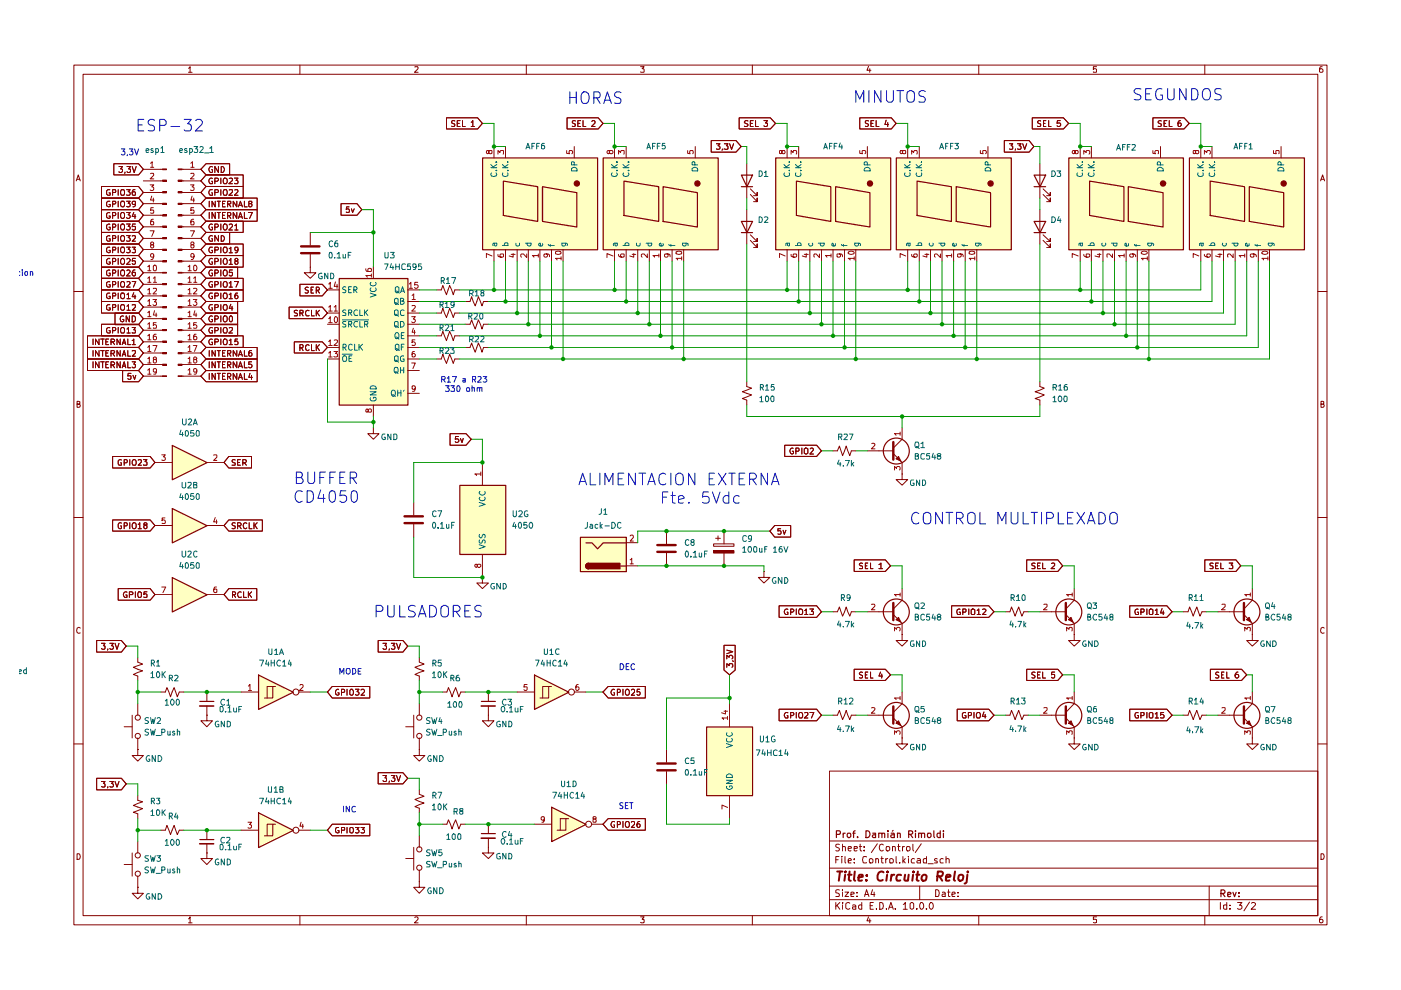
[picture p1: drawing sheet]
<svg xmlns="http://www.w3.org/2000/svg" width="297mm" height="210mm" viewBox="0 0 297 210" stroke-linecap="round" stroke-linejoin="round" font-family="sans-serif">
<g fill="none" stroke="#840000" stroke-width=".21">
<path d="M15.7 13.8h265.6v182.3h-265.6zM17.6 15.7h261.8v178.4h-261.8zM40 14.5l.3-.4v1.2M40 15.3h.7M63.6 13.8v1.9M88 14.2l.6-.1v.4l-.7 .8h.7M111.6 13.8v1.9M135.8 14.1h.8l-.5 .5 .5 .1v.5h-.8M159.5 13.8v1.9M184.1 14.1l-.3 .8h.9M184.4 14.6v.7M207.5 13.8v1.9"/>
<path d="M232.5 14.1h-.7v.6l.2-.1 .5 .1-.1 .6-.6-.1M255.4 13.8v1.9M280.3 14.1l-.4 .1a.94 .94 0 0 0 0 1.1h.4l.2-.1v-.4l-.3-.2h-.2l-.3 .2M16.2 38.4l.4-1.3 .4 1.3M16.3 38h.6M280 38.4l.4-1.3 .4 1.3M280.1 38h.6M15.7 61.8h1.9M279.4 61.8h1.9M16.3 85.7l.6-.1v-.4l-.6-.1v1.3h.5l.2-.5-.3-.2M280.1 85.7l.6-.1v-.4l-.6-.1v1.3l.6-.1 .1-.4-.3-.2M15.7 109.7h1.9"/>
<path d="M279.4 109.7h1.9M17 133.2l-.2-.2a.65 .65 0 0 0-.5 .6 .65 .65 0 0 0 .5 .7l.2-.1M280.8 133.2l-.3-.2a.65 .65 0 0 0-.5 .6 .65 .65 0 0 0 .5 .7l.3-.1M15.7 157.7h1.9M279.4 157.7h1.9M175.9 163.5h103.5v30.6h-103.5zM175.9 178.3h103.5M178 179.1l-.5-.1-.3 .2v.3l.8 .5-.3 .4-.5-.1M178.6 179.6l.6-.1v.9M178.6 179v1.4M179.8 179.9l.7-.1-.1-.3h-.5l-.1 .2 .1 .6h.5M181.1 179.9l.7-.1-.1-.3h-.6v.8h.6"/>
<path d="M182.2 179.5h.5M182.4 179v1.2l.3 .2M183.2 179.5v.2M186 178.9l-1.3 1.9M187.3 179.2l-.4-.2a.7 .7 0 0 0-.5 .8 .7 .7 0 0 0 .8 .5h.1M188 179.5l.6 .1v.6a.45 .45 0 0 1-.6 .1zM189.2 179.6l.5-.1 .1 .9M189.2 179.5v.9M190.3 179.5h.5M190.5 179v1.2l.3 .2M191.3 179.5v.9M191.8 179.5h-.3l-.2 .2"/>
<path d="M192.3 179.5l.6 .1 .1 .6a.45 .45 0 0 1-.7 .1zM193.5 179v1.2l.2 .2M195.3 178.9l-1.2 1.9M16.3 181a.66 .66 0 0 1 .7 .5 .66 .66 0 0 1-.2 .7h-.5zM40 194.8l.3-.4v1.3M40 195.7h.7M63.6 194.1v2M88 194.6l.4-.2 .2 .4-.7 .9h.7M111.6 194.1v2M135.8 194.4h.8l-.5 .5 .5 .1v.6h-.8M159.5 194.1v2M175.9 190.8h103.5"/>
<path d="M175.9 187.9h103.5M175.9 184.1h103.5M177.2 191.3v1.5M177.2 182.3h.5M177.5 191.9l.6 .9M177.9 181.6h-.7v1.4M178 188.7h-.7v.6a.53 .53 0 0 1 .5 .2 .53 .53 0 0 1 .1 .6h-.7M178.1 191.3l-.9 .9M178.5 181.6v.1M178.5 182v1M178.6 191.3v.2M178.6 188.6v.2"/>
<path d="M178.6 189.1v1M178.6 191.9v.9M179.2 189.1h.7l-.7 1h.7M179.2 181.6v1.2l.1 .2M179.8 182.5l.7-.1-.2-.4-.4 .1-.1 .7 .1 .2h.5M180.2 191.5l-.5-.2-.4 .4 .1 .9 .3 .2 .5-.2M180.4 189.7l.7-.2-.1-.3h-.6v.9h.6M180.8 191.9h.4l.2 .1v.8M181.1 182.9v.1M181.1 182.1v.2M181.4 192.2l-.6 .1v.4h.6M181.7 190v.1"/>
<path d="M181.7 189.2v.1M182.7 191.9h-.4l-.3 .2v.4l.3 .3 .4-.1M182.7 191.3v1.5M183.2 180.3v.1M183.3 190.1l.4-1.5 .5 1.5M183.4 189.7h.7M183.7 181.7l-.6-.1-.2 .6 .1 .6 .1 .2 .6-.1M184.1 194.4l-.3 .8h.9M184.4 182.1a.45 .45 0 0 1 .7 .2l-.2 .7h-.5zM184.4 194.8v.9M184.5 192h.5M185 188.6l-.3 1.1h.8"/>
<path d="M185.2 191.3h-.7v1.5h.7M185.3 189.1v1M185.7 182.2l.1-.2 .4 .1 .1 .9M185.7 182v1M185.8 192.6v.2M186.5 191.3l.7 .2v1.1l-.3 .2h-.4zM186.8 182h.5M186.9 181.6v1.2l.1 .2h.3M187.8 182v1M188 192.6v.2M188.2 182l-.4 .3M188.4 192.8l.5-1.5 .5 1.5"/>
<path d="M188.6 192.4h.6M188.6 182.2l.1-.1a.45 .45 0 0 1 .7 .2l-.1 .6-.6 .1zM189.8 192.6v.2M190 181.6v1.2l.2 .2M190.8 182.9v.1M191.4 181.6v1.4M191.5 191.8l.4-.5v1.5M191.5 192.8h.9M191.5 182.5l.4 .5M191.9 182l-.5 .6M192.6 181.6v.1M192.6 182v1"/>
<path d="M193 191.6l.3-.3 .4 .3v.9l-.3 .3-.4-.3zM193.9 182.1l-.4-.1-.3 .3 .2 .7h.5M194.4 192.6v.2M194.5 182.1l.4-.1 .3 .3v.7h-.7v-.5l.7-.1M195 187.9v2.9M195.2 191.4l.1-.1a.76 .76 0 0 1 .5 .8 .76 .76 0 0 1-.5 .7 .97 .97 0 0 1-.1-1.4zM196.4 192.6v.2M196.4 181.6v1.4h-.6v-.9h.6M196.8 183.1h1.1M197.4 191.3a.76 .76 0 0 1 .5 .8 .76 .76 0 0 1-.5 .7 .89 .89 0 0 1 0-1.5zM198.4 188.6a.8 .8 0 0 1 .8 .6 .8 .8 0 0 1-.3 .9h-.5zM198.7 182.1a.36 .36 0 0 0-.6 .2l.6 .3v.4h-.6"/>
<path d="M199.8 189.2l.4-.1 .2 .2v.8h-.6l-.1-.4 .7-.2M200 182.1l-.4-.1-.3 .3 .1 .6 .6 .1M200.6 182.2l.1-.1a.36 .36 0 0 1 .6 .2v.7M200.6 181.6v1.4M200.9 189.1h.5M201.1 188.6v1.3l.1 .2h.2M201.8 189.7l.7-.2-.1-.4h-.4l-.2 .2v.6l.1 .2h.5M203.1 190v.1M203.1 189.2v.1M207.5 194.1v2M232.5 194.4h-.7v.6h.7v.6h-.7M255.4 194.1v2"/>
<path d="M256.4 187.9v6.2M258.7 191.3v1.5M260.1 191.9h-.7v.7l.3 .2 .4-.1M260.1 191.3v1.5M260.8 192.6v.2M260.8 191.9v.1M262.4 191.3h.9l-.5 .6 .4 .1 .1 .5a.59 .59 0 0 1-.9 .1M264.9 191.3l-1.2 1.8M265.3 191.5l.2-.2h.4l.3 .5-.9 1h.9M280.1 181a.66 .66 0 0 1 .6 .5 .66 .66 0 0 1-.2 .7h-.4zM280.3 194.4a.72 .72 0 0 0-.5 .5 .72 .72 0 0 0 .2 .8l.4-.1a.42 .42 0 0 0 0-.6 .42 .42 0 0 0-.6 0l-.1 .2"/>
</g>
<g fill="none" stroke="#840000" stroke-width=".25">
<path d="M177.3 176.9l.8-.1v-.6l-.8-.1v1.5M178.8 176.7v.9M179.2 176.7h-.3l-.1 .2M179.7 176.7h.6l.1 .6-.3 .3h-.2l-.3-.3zM180.8 176.7h.5M181.3 176.1l-.3 .2v1.3M181.8 177.4v.2M183.6 176.1a.73 .73 0 0 1 .9 .8 .73 .73 0 0 1-.9 .7zM185 176.7h.6v.9M185.6 177h-.4l-.2 .2 .2 .4 .4-.1M186.3 176.7h.6l.1 .9M186.3 176.7v.9"/>
<path d="M187 176.8l.1-.1h.4l.1 .9M188.3 176.1v.1M188.3 176.7v.9M188.9 176.7h.6l.1 .9M189.4 176.1l-.2 .1M189.6 177h-.5l-.3 .2 .3 .4 .5-.1M190.3 176.7h.5l.1 .9M190.3 176.7v.9M192.7 176.9l.6-.1 .2-.1-.1-.5-.7-.1v1.5M193 176.9l.5 .7M194.1 176.1v.1M194.1 176.7v.9"/>
<path d="M194.8 176.7h.5l.1 .9M194.8 176.7v.9M195.4 176.8l.1-.1h.5v.9M196.7 176.7h.5l.2 .2v.4l-.3 .3h-.2l-.3-.3zM198 176.1v1.2l.2 .3M199.3 176.7h-.5l-.1 .2v.4l.2 .3 .4-.1M199.3 176.1v1.5M200 176.1v.1M200 176.7v.9M258.9 189.4h.7l.1-.5-.2-.2h-.6v1.4M259.2 189.4l.5 .7M260.3 189.7l.7-.2-.1-.2h-.6v.7h.6"/>
<path d="M261.4 189.2l.3 .9 .4-.9M262.7 190v.1M262.7 189.3v.1"/>
</g>
<g fill="none" stroke="#840000" stroke-width=".42">
<path d="M177.5 184.8h1.1M178.1 184.8l-.3 1.9M179.2 185.5l-.2 1.2M179.3 184.8l-.2 .1 .1 .1 .1-.2-.1 .2M179.8 185.5h.8M180.1 184.8l-.1 1.7 .4 .2M181.2 184.8l-.1 1.7 .2 .2M182 186.1l.9-.2v-.4h-.6l-.2 .2-.1 .9h.8M183.7 186.6v.1M183.8 185.5v.2M187.3 185l-.1-.1a.85 .85 0 0 0-1.1 .7v.6a.66 .66 0 0 0 1.1 .4M188.1 185.5l-.2 1.2"/>
<path d="M188.2 184.8v.2M189 185.5l-.2 1.2M189.6 185.5h-.4l-.2 .3M191.1 185.5h-.8l-.3 .8 .3 .4 .6-.1M191.9 185.5l-.1 1.1 .4 .1 .4-.1M192.7 185.5l-.2 1.2M193.6 185.5l-.2 1.2M193.7 184.8v.2M194.3 185.5h.6M194.6 184.8l-.2 1.7 .4 .2M195.5 185.8l.4-.3h.4l.2 .3-.1 .5a.52 .52 0 0 1-.5 .4 .52 .52 0 0 1-.5-.4zM198.8 185.8l.9-.1 .2-.6v-.1l-.3-.2h-.8l-.1 1.9"/>
<path d="M199.2 185.8l.6 .9M200.5 186.1l1-.2v-.4h-.6l-.3 .2-.1 .9h.8M202.5 184.8l-.3 1.7 .3 .2M203.3 185.6l.6-.1 .4 .3-.2 .8-.3 .1a.46 .46 0 0 1-.6-.4zM205.1 185.5l-.2 1.6-.4 .2M205.2 184.8v.2"/>
</g>
<g fill="#ffffc2">
<path d="M252.1 33.4h24.4v19.5h-24.4z"/>
<path d="M226.6 33.4h24.3v19.5h-24.3z"/>
<path d="M190 33.4h24.4v19.5h-24.4z"/>
<path d="M164.4 33.4h24.4v19.5h-24.4z"/>
<path d="M149.8 154.1h9.7v14.6h-9.7z"/>
<path d="M113.3 143.1l7.3 3.6-7.3 3.7z"/>
<path d="M123 113.9h9.8v7.3h-9.8z"/>
<path d="M127.8 33.4h24.4v19.5h-24.4z"/>
<path d="M116.9 171.1l7.3 3.7-7.3 3.6z"/>
<path d="M54.8 143.1l7.3 3.6-7.3 3.7z"/>
<path d="M36.5 122.4l7.4 3.7-7.4 3.6z"/>
<path d="M54.8 172.3l7.3 3.7-7.3 3.7z"/>
<path d="M36.5 94.4l7.4 3.6-7.4 3.7z"/>
<path d="M36.5 107.8l7.4 3.6-7.4 3.7z"/>
<path d="M71.9 59h14.5v26.9h-14.5z"/>
<path d="M102.3 33.4h24.4v19.5h-24.4z"/>
<path d="M97.5 102.9h9.7v14.6h-9.7z"/>
</g>
<path d="M120.2 25h6.6l1 1.2-1 1.1h-6.6zM122 25.7h-.6v.4l.5 .1 .1 .4-.2 .2h-.5M122.5 26.2h.4M123.1 25.6h-.6v1.2h.6M123.6 25.6v1.2h.6M125.5 25.7l.1-.1h.4l.2 .1v.4l-.8 .7h.8M244.4 25h6.6l1.1 1.2-1.1 1.1h-6.6zM246.2 25.7l-.4-.1-.3 .2 .1 .3 .6 .2v.4l-.2 .1h-.5M246.8 26.2h.3M247.4 25.6h-.6v1.2h.6M247.9 25.6v1.2h.6M250.3 25.6l-.4 .1-.1 .2v.8l.4 .1 .2-.2v-.4l-.1-.1h-.4l-.1 .1" fill="none" stroke="#840000" stroke-width=".21"/>
<path d="M252.2 33.5h24.4v19.5h-24.4zM256.6 38.4l7.3 1.2v7.3l-7.3-1.2zM264.9 39.6l7.3 1.3v7.2l-7.3-1.2z" fill="none" stroke="#840000" stroke-width=".25"/>
<circle cx="272.2" cy="38.9" r=".55" fill="#840000"/>
<g fill="none" stroke="#840000" stroke-width=".25">
<path d="M219.2 37.1h2.5l-1.2 2.5zM219.2 39.6h2.5M226.6 33.5h24.3v19.5h-24.3zM231 38.4l7.3 1.2v7.3l-7.3-1.2zM239.2 39.6l7.4 1.3v7.2l-7.4-1.2zM219.2 46.9h2.5l-1.2 2.4zM219.2 49.3h2.5"/>
<circle cx="272.2" cy="38.9" r=".55"/>
</g>
<g fill="none" stroke="#840000" stroke-width=".21">
<path d="M220.5 34.7v7.3M254.6 31.1v2.3M257 31.1v2.3M271.6 31.1v2.3M220.5 44.4v7.3M221.1 41.2l1.6 1.6v-.8v.8h-.8M221.1 40l1.6 1.5v-.7v.7h-.8M221.1 51l1.6 1.5v-.8v.8h-.8M221.1 49.8l1.6 1.4v-.7v.7h-.8M254.6 52.9v2.5M257 52.9v2.5M259.4 52.9v2.5"/>
<path d="M261.9 52.9v2.5M264.3 52.9v2.5M266.8 52.9v2.5M269.2 52.9v2.5"/>
</g>
<g fill="none" stroke="#a90000" stroke-width=".21">
<path d="M253.5 32.2l.1-.3h.5a.42 .42 0 0 1 0 .6 .42 .42 0 0 1-.6 0l-.2-.6-.3 .1v.5l.2 .1 .3-.3M255.4 32.7v-.8l.5 .4v-.4h.6l.1 .3v.3l-.1 .2M270 31.9v.6l.6 .1-.1-.6 .6-.1v.7M254.2 54.3l-1.2-.5v.8M255.4 53.9a.72 .72 0 0 0 .5 .6 .72 .72 0 0 0 .7-.2l-.1-.5h-.6v.5l.2 .2M258.2 53.9h.9M258.7 53.8v.7l-1-.2M261.5 53.8v.8l-.7-.8h-.5v.7M263.9 54.2h-1.2l.4 .3M263.9 53.8v.7M265.7 53.8l.2 .1v.5h-.7l-.1-.4 .2-.2h.7l.3 .2 .1 .4M267.5 53.5a.75 .75 0 0 1 1.3 .2 .75 .75 0 0 1-1.3-.2z"/>
<path d="M268.8 54.8h-1.3l.4 .1v.2M268.8 54.4v.7"/>
</g>
<g fill="none" stroke="#006464" stroke-width=".21">
<path d="M253.9 35.6h1.2M253.9 34.9l.7 .7M254 36.7l-.1 .2a.67 .67 0 0 0 .5 .5 .67 .67 0 0 0 .7-.2l-.1-.5M255 36.2h.1M255 34.4h.1M255.1 34.9l-.7 .5M256.4 35.6h1.2M256.4 34.9l.6 .7M256.5 36.7l-.1 .5a.61 .61 0 0 0 .8 .2 .61 .61 0 0 0 .3-.7M257.5 36.2h.1M257.5 34.4h.1M257.6 34.9l-.7 .5"/>
<path d="M271 35.7a.67 .67 0 0 1 .8-.2 .67 .67 0 0 1 .4 .7h-1.3zM271.6 35l-.1-.6h-.5l-.1 .6h1.3M254.6 51.6l.1 .5h.4v-.5h-.8v.5M256.4 52.1h1.2M256.8 52.1l-.1-.4 .3-.2 .5 .1v.5M259.2 51.6v.3l.2 .3h.4l.2-.3-.1-.3M261.2 51.6h1.3M261.7 51.6l-.1 .3 .3 .3h.3l.3-.3-.1-.3M264.8 51.6v.5l-.1 .1-.6-.1v-.5h.2l.2 .6M266.1 51.8l.2 .3h1M266.5 51.8v.4M268.9 51.6h1l.3 .2-.1 .3"/>
<path d="M269 51.6l-.1 .3 .3 .3h.3l.2-.3v-.3"/>
</g>
<circle cx="246.6" cy="38.9" r=".55" fill="#840000"/>
<g fill="none" stroke="#840000" stroke-width=".25">
<circle cx="246.6" cy="38.9" r=".55"/>
<circle cx="190" cy="95.6" r="2.75"/>
</g>
<g fill="none" stroke="#840000" stroke-width=".21">
<path d="M218.9 25h6.6l1.1 1.2-1.1 1.1h-6.6zM220.6 25.7l-.4-.1-.2 .2v.3l.6 .2v.4l-.1 .1h-.5M221.2 26.2h.4M221.7 25.6h-.5v1.2h.5M222.3 25.6v1.2h.5M224.8 25.6h-.6l-.1 .6 .6-.1 .2 .1v.4l-.3 .2-.5-.1M229 31.1v2.3M231.4 31.1v2.3M246 31.1v2.3M229 52.9v2.5M231.4 52.9v2.5M233.8 52.9v2.5"/>
<path d="M236.3 52.9v2.5M238.8 52.9v2.5M241.1 52.9v2.5M243.6 52.9v2.5M186.4 95.6h3M189.4 96.2l1.9 1.8M191.3 93.1l-1.9 1.9"/>
</g>
<g fill="none" stroke="#a90000" stroke-width=".21">
<path d="M227.9 32.2l.1-.3 .5 .1a.36 .36 0 0 1-.2 .6l-.4-.1-.1-.6-.4 .1a.34 .34 0 0 0 0 .4 .34 .34 0 0 0 .4 .1l.1-.2M229.8 32.7v-.8l.5 .4 .1-.4h.5l.2 .3v.3l-.2 .2M244.4 31.9v.6l.6 .1-.1-.2v-.4l.6-.1v.7M228.6 54.3l-1.3-.5v.8M229.8 53.9v.3a.93 .93 0 0 0 1.2 .2l.1-.4-.2-.2h-.5l-.1 .6 .2 .1M232.7 53.9h.7M233.1 53.8v.7l-.9-.2M235.9 53.8v.8l-.7-.8-.5 .1 .1 .6M238.3 54.2h-1.1l.3 .3M238.3 53.8v.7M240.1 53.8l.2 .1v.5h-.7l-.1-.4 .2-.2h.8l.2 .2 .1 .4M242 53.5a.75 .75 0 0 1 1.2 .2 .75 .75 0 0 1-1.2-.2z"/>
<path d="M243.2 54.8h-1.2l.3 .1v.2M243.2 54.4v.7"/>
</g>
<g fill="none" stroke="#006464" stroke-width=".21">
<path d="M228.3 35.6h1.2M228.3 34.9l.7 .7M228.4 36.7l-.1 .5a.61 .61 0 0 0 .8 .2 .61 .61 0 0 0 .3-.7M229.4 36.2h.1M229.4 34.4h.1M229.5 34.9l-.6 .5M230.7 35.6h1.3M230.7 34.9l.8 .7M230.9 36.7h-.1a.61 .61 0 0 0 .3 .7 .61 .61 0 0 0 .7-.1l.2-.3-.1-.3M231.9 36.2h.1M231.9 34.4h.1M232 34.9l-.7 .5"/>
<path d="M245.4 35.7a.67 .67 0 0 1 .8-.2 .67 .67 0 0 1 .4 .7h-1.2zM246 35v-.6h-.6v.6h1.2M229 51.6l.1 .5 .2 .1 .2-.2-.1-.4M229.5 51.6h-.7v.5M230.7 52.1h1.3M231.2 52.1l-.1-.4 .3-.2 .5 .1v.5M233.7 51.6l-.1 .3 .2 .3h.4l.2-.3v-.3M235.6 51.6h1.2v.4l-.2 .2-.5-.1v-.5M239.3 51.6v.5l-.2 .1-.6-.1v-.5h.3v.6M240.5 51.8l.2 .3h1M240.9 51.8v.4M243.3 51.6h1l.3 .2-.1 .3"/>
<path d="M243.4 51.6l-.1 .3 .3 .3h.3l.3-.3-.1-.3"/>
</g>
<path d="M189.4 93.7v3.8" fill="none" stroke="#840000" stroke-width=".51"/>
<path d="M190 97.3l.5-.5 .5 1z" fill="#840000"/>
<g fill="none" stroke="#840000" stroke-width=".21">
<path d="M212.9 29.8h5.3l1 1.3-1 1.2h-5.3zM214 30.5h.7l-.3 .4 .3 .2v.5h-.7M215.3 31.6l-.1 .2M215.7 30.5h.8l-.4 .4 .4 .3-.1 .4h-.7M216.8 30.5l.5 1.2 .4-1.2M166.4 94.4h6.7l1.1 1.2-1.1 1.2h-6.7zM168.1 95.1v-.1a.64 .64 0 0 0-.6 .6 .64 .64 0 0 0 .5 .7l.2-.2v-.4h-.2M168.7 95.7h.5l.2-.2v-.3l-.2-.2h-.5v1.3M170 95v1.3M170.5 95.2l.3-.2 .5 .2v.9l-.3 .2-.5-.2zM171.8 95.2l.4-.2 .3 .3-.8 1h.8M176.6 95.6h.9l.5-1 .6 2 .8-2 .8 2 .3-1h.9"/>
<path d="M183.9 95.6h2.5M190 97.3l.5-.5 .5 1zM191.3 90.7v2.4M191.3 98v2.5M191.3 100.5v1.2h1.1l-1.1 1.2-1.3-1.2h1.3M191.3 100.5h.1"/>
</g>
<path d="M184.8 94.1l.5-.1 .2 .3-.8 .9h.8M189.7 99.7v-.8l.4 .4 .1-.3h.6v.7M190.8 91.9h-1.1l.3 .4M190.8 91.6v.7" fill="none" stroke="#a90000" stroke-width=".21"/>
<path d="M190 33.5h24.4v19.5h-24.4zM194.4 38.4l7.3 1.2v7.3l-7.3-1.2zM202.7 39.6l7.3 1.3v7.2l-7.3-1.2z" fill="none" stroke="#840000" stroke-width=".25"/>
<circle cx="210" cy="38.9" r=".55" fill="#840000"/>
<g fill="none" stroke="#840000" stroke-width=".25">
<path d="M164.5 33.5h24.3v19.5h-24.3zM168.9 38.4l7.2 1.2v7.3l-7.2-1.2zM177.2 39.6l7.2 1.3v7.2l-7.2-1.2z"/>
<circle cx="210" cy="38.9" r=".55"/>
</g>
<g fill="none" stroke="#840000" stroke-width=".21">
<path d="M182.3 25h6.7l1 1.2-1 1.1h-6.7zM184.1 25.7l-.5-.1-.1 .1v.4l.6 .3-.2 .4h-.4M184.7 26.2h.4M185.3 25.6h-.6v1.2h.6M185.8 25.6v1.2h.6M187.9 25.5l-.3 .9h.8M188.2 26v.8M192.4 31.1v2.3M194.9 31.1v2.3M209.5 31.1v2.3M192.4 52.9v2.5M194.9 52.9v2.5"/>
<path d="M197.3 52.9v2.5M199.7 52.9v2.5M202.2 52.9v2.5M204.6 52.9v2.5M207.1 52.9v2.5M158.3 80.9v1.1l1 .3-1.9 .8 1.9 .6-1.9 .8 .9 .3v1.1"/>
</g>
<g fill="none" stroke="#a90000" stroke-width=".21">
<path d="M191.3 32.2l.1-.3h.5l.1 .6-.4 .1-.3-.3v-.4l-.4 .1a.36 .36 0 0 0 .2 .6l.2-.3M193.3 32.7v-.8l.4 .4 .2-.4h.5v.8M207.9 31.9v.6l.5 .1v-.6l.6-.1 .1 .3-.1 .4M192 54.3l-1.2-.5v.8M193.3 53.9l.1 .5 .8 .1 .3-.2-.1-.5h-.5l-.2 .2v.3l.3 .2M196.1 53.9h.8M196.5 53.8v.7l-.8-.2M199.4 53.8v.8l-.8-.8h-.3l-.2 .2v.4l.2 .1M201.8 54.2h-1.2l.3 .3M201.8 53.8v.7M203.5 53.8l.3 .2-.1 .4h-.7l.1-.6h.9l.2 .6M205.5 53.4a.91 .91 0 0 1 1.2 .1v.2a.81 .81 0 0 1-1.2 0z"/>
<path d="M206.7 54.8h-1.2l.3 .3M206.7 54.4v.7"/>
</g>
<g fill="none" stroke="#006464" stroke-width=".21">
<path d="M191.8 35.6h1.2M191.8 34.9l.6 .7M191.9 36.7l-.1 .2a.67 .67 0 0 0 .5 .5 .67 .67 0 0 0 .7-.2l-.1-.5M192.9 36.2h.1M192.9 34.4h.1M193 34.9l-.7 .5M194.2 35.6h1.2M194.2 34.9l.7 .7M194.3 36.7l-.1 .2a.67 .67 0 0 0 .5 .5 .67 .67 0 0 0 .7-.2l-.1-.5M195.3 36.2h.1M195.3 34.4h.1M195.4 34.9l-.7 .5"/>
<path d="M208.9 35.7a.66 .66 0 0 1 .8-.2 .66 .66 0 0 1 .4 .7h-1.2zM209.5 35l-.1-.6h-.5v.6h1.2M192.4 51.6l.3 .6 .3-.1v-.5h-.6l-.2 .1 .1 .4M194.2 52.1h1.2v-.5l-.2-.1h-.4l-.2 .1v.5M197.1 51.6l-.1 .3 .3 .3 .5-.1v-.5M199.1 51.6h1.2M199.6 51.6l-.1 .3 .2 .3h.4l.2-.3-.1-.3M202.7 51.6l.1 .4-.2 .2h-.5l-.2-.5 .3-.1 .2 .6M204 51.8l.1 .3h1M204.4 51.8v.4M207.5 51.6v.5l-.5 .1-.2-.2v-.4h1l.2 .2-.1 .3"/>
</g>
<circle cx="184.4" cy="38.9" r=".55" fill="#840000"/>
<g fill="none" stroke="#840000" stroke-width=".25">
<circle cx="184.4" cy="38.9" r=".55"/>
<circle cx="226.6" cy="129.8" r="2.75"/>
</g>
<g fill="none" stroke="#840000" stroke-width=".21">
<path d="M166.9 31.1v2.3M169.3 31.1v2.3M183.9 31.1v2.3M166.9 52.9v2.5M169.3 52.9v2.5M171.7 52.9v2.5M174.2 52.9v2.5M176.6 52.9v2.5M179.1 52.9v2.5M181.4 52.9v2.5M217.7 118.7h6.6l1 1.3-1 1.2h-6.6zM219.5 119.5h-.7l.1 .4a.47 .47 0 0 1 .4 .2 .47 .47 0 0 1 .1 .5h-.6"/>
<path d="M220 120h.4M220.6 119.4h-.6v1.2h.6M221.1 119.4v1.2h.6M222.9 119.5h.7v.4l-.8 .7h.8M201.8 128.4h7.8l1.1 1.3-1.1 1.2h-7.8zM203.5 129.2v-.1a.66 .66 0 0 0-.6 .5 .66 .66 0 0 0 .2 .7l.5-.1v-.4h-.2M204.1 129.8h.5l.2-.2v-.4l-.7-.1v1.2M205.4 129.1v1.2M205.9 129.3l.3-.2 .5 .2v.8l-.2 .2h-.4l-.2-.2zM207.2 129.5l.3-.4v1.2M207.2 130.3h.7M208.3 129.2l.5-.1 .2 .3-.7 .9h.7"/>
<path d="M213.2 129.7h.9l.4-1 .7 1.9 .8-1.9 .7 1.9 .4-.9h.9M222.9 129.7h3.1M226 130.3l1.8 1.9M227.8 134.5v1.3h1.2l-1.2 1.2-1.2-1.2h1.2M227.8 134.5h.1M227.8 127.3l-1.8 1.8"/>
</g>
<g fill="none" stroke="#a90000" stroke-width=".21">
<path d="M165.8 32.2l.1-.3 .5 .1a.35 .35 0 0 1-.2 .6 .35 .35 0 0 1-.4-.4l-.1-.3-.4 .1v.5l.2 .1 .3-.3M167.7 32.7v-.8l.4 .4 .1-.4h.6v.8M182.3 31.9v.6l.6 .1-.1-.6 .6-.1 .2 .3-.2 .4M166.5 54.3l-1.2-.5v.8M167.7 53.9l.1 .5 .9 .1 .2-.2-.1-.5h-.6l-.1 .5 .3 .2M170.5 53.9h.9M170.9 53.8v.7l-.8-.2M173.7 53.8v.8l-.6-.8h-.5v.7M176.2 54.2h-1.2l.3 .3M176.2 53.8v.7M178 53.8l.2 .2-.1 .4h-.6v-.6h.9l.2 .6M179.8 53.5a.75 .75 0 0 1 1.3 .2 .75 .75 0 0 1-1.3-.2z"/>
<path d="M181.1 54.8h-1.3l.5 .3M181.1 54.4v.7"/>
</g>
<g fill="none" stroke="#006464" stroke-width=".21">
<path d="M166.2 35.6h1.2M166.2 34.9l.7 .7M166.3 36.7l-.1 .2a.67 .67 0 0 0 .5 .5 .67 .67 0 0 0 .7-.2l-.1-.5M167.3 36.2h.1M167.3 34.4h.1M167.4 34.9l-.7 .5M168.7 35.6h1.1M168.7 34.9l.6 .7M168.7 36.7v.5a.61 .61 0 0 0 .7 .2 .61 .61 0 0 0 .4-.7M169.8 36.2h.1M169.8 34.4h.1M169.8 34.9l-.6 .5"/>
<path d="M183.4 35.6a.66 .66 0 0 1 .8-.1 .66 .66 0 0 1 .3 .7h-1.3zM183.9 35l-.1-.6h-.5l-.1 .6h1.3M166.9 51.6l.1 .4 .1 .2 .3-.1v-.5h-.8v.5M168.7 52.1h1.1M169.1 52.1v-.5l.1-.1 .6 .1v.5M171.5 51.6l-.1 .3 .3 .3 .5-.1v-.5M173.5 51.6h1.3M174 51.6l-.1 .3 .3 .3h.3l.3-.3-.1-.3M177.1 51.6v.5l-.1 .1h-.5l-.1-.5 .2-.1 .2 .6M178.4 51.8l.2 .3h1M178.8 51.8v.4M181.2 51.6h1l.3 .2-.1 .3"/>
<path d="M181.3 51.6l-.1 .3 .2 .3 .5-.1v-.5"/>
</g>
<path d="M226 127.8v3.7" fill="none" stroke="#840000" stroke-width=".51"/>
<path d="M226.6 131.4l.5-.5 .4 1z" fill="#840000"/>
<path d="M220.5 129.7h2.4M226.6 131.4l.5-.5 .4 1zM227.8 124.8v2.5M227.8 132.2v2.3M260.7 129.7h3M263.7 130.3l1.8 1.9M265.5 127.3l-1.8 1.8" fill="none" stroke="#840000" stroke-width=".21"/>
<path d="M221.3 128.2l.6-.1 .1 .5-.8 .7h.8M226.1 133.8v-.8l.6 .4v-.3l.1-.1 .5 .1-.1 .7M227.3 126.1h-1.2l.4 .1v.2M227.3 125.7v.7" fill="none" stroke="#a90000" stroke-width=".21"/>
<path d="M263.7 127.8v3.7" fill="none" stroke="#840000" stroke-width=".51"/>
<circle cx="264.4" cy="129.8" r="2.75" fill="none" stroke="#840000" stroke-width=".25"/>
<path d="M264.8 130.9l.5 1-1-.5z" fill="#840000"/>
<g fill="none" stroke="#840000" stroke-width=".21">
<path d="M220.5 80.9v1.1l.9 .3-1.9 .8 1.9 .6-1.9 .8 1 .3v1.1M255.4 118.7h6.6l1.1 1.3-1.1 1.2h-6.6zM257.2 119.5h-.7v.3l.7 .4-.1 .4h-.6M257.7 120h.4M258.3 119.4h-.6v1.2h.6M258.8 119.4v1.2h.6M260.6 119.4h.8l-.4 .4 .4 .2v.5h-.8M250.9 129.7h1l.3-1 .8 1.9 .7-1.9 .7 1.9 .4-.9h1M258.2 129.7h2.5M264.3 131.4l.5-.5 .5 1zM265.5 134.5v1.3h1.3l-1.3 1.2-1.2-1.2h1.2M265.5 134.5h.1"/>
<path d="M265.5 124.8v2.5M265.5 132.2v2.3M256.6 141.9h6.6l1.1 1.2-1.1 1.2h-6.6zM258.4 142.6l-.4-.1-.3 .2 .1 .3 .6 .3v.3l-.2 .2-.5-.1M259 143.1h.3M259.5 142.5h-.5v1.3h.5M260.1 142.5v1.3h.5M260.7 151.6h3M262.5 142.5l-.4 .1-.1 .2-.1 .7 .2 .3h.3l.2-.3-.1-.5h-.5l-.1 .3M263.7 152.2l1.8 1.9M265.5 149.2l-1.8 1.8"/>
</g>
<path d="M259.1 128.2l.6-.1 .1 .5-.8 .7h.8M263.9 133.8v-.8l.5 .4v-.3h.7l-.1 .7M265.1 126.1h-1.2l.3 .1v.2M265.1 125.7v.7" fill="none" stroke="#a90000" stroke-width=".21"/>
<path d="M263.7 149.8v3.6" fill="none" stroke="#840000" stroke-width=".51"/>
<circle cx="264.4" cy="151.7" r="2.75" fill="none" stroke="#840000" stroke-width=".25"/>
<path d="M264.8 152.8l.5 1-1-.5z" fill="#840000"/>
<g fill="none" stroke="#840000" stroke-width=".21">
<path d="M181.1 118.7h6.6l1.1 1.3-1.1 1.2h-6.6zM182.9 119.5l-.4-.1-.3 .2 .3 .4 .4 .1v.4l-.7 .1M183.5 120h.3M184 119.4h-.5v1.2h.5M184.6 119.4v1.2h.5M186.4 119.7l.4-.3v1.2M165.2 128.4h7.9l1.1 1.3-1.1 1.2h-7.9zM167 129.2a.61 .61 0 0 0-.7 .3 .61 .61 0 0 0 .2 .8h.5v-.5h-.1M167.6 129.8h.5l.2-.3-.1-.3-.6-.1v1.2M168.8 129.1v1.2M169.6 129.1a.46 .46 0 0 1 .6 .4l-.2 .8h-.5a.86 .86 0 0 1 .1-1.2zM170.6 129.5l.3-.4v1.2"/>
<path d="M170.6 130.3h.7M171.7 129.1h.8l-.5 .5h.4v.7l-.7-.1M176.6 129.7h.9l.5-1 .6 1.9 .8-1.9 .8 1.9 .3-.9h.9M186.4 120.6h.7M186.4 129.7h3M189.4 130.3l1.9 1.9M191.3 127.3l-1.9 1.8M239.5 128.4h7.9l1.1 1.3-1.1 1.2h-7.9zM241.3 129.2l-.1-.1a.66 .66 0 0 0-.6 .5 .66 .66 0 0 0 .3 .7l.5-.1v-.4h-.3M241.9 129.8h.5l.2-.2v-.4l-.7-.1v1.2M243.2 129.1v1.2M243.7 129.3l.2-.2 .5 .2v.8l-.1 .2h-.5l-.1-.2z"/>
<path d="M244.9 129.5l.4-.4v1.2M244.9 130.3h.7M246.4 129l-.4 1h.8M246.6 129.5v.8M165.2 150.4h7.9l1.1 1.2-1.1 1.2h-7.9zM167 151.1a.61 .61 0 0 0-.7 .3 .61 .61 0 0 0 .2 .8h.5v-.5h-.1M167.6 151.7h.5l.2-.2-.1-.4-.6-.1v1.2M168.8 151v1.2M169.6 151a.46 .46 0 0 1 .6 .5l-.2 .7h-.5a.86 .86 0 0 1 .1-1.2zM170.6 151.1h.7v.5l-.8 .6h.8M171.7 151h.9l-.6 1.2M176.6 151.6h.9l.5-1 .6 2 .8-2 .8 2 .3-1h.9"/>
<path d="M202.9 150.4h6.7l1.1 1.2-1.1 1.2h-6.7zM204.7 151.1a.46 .46 0 0 0-.7 .2v.7l.2 .2 .6-.1v-.4h-.2M205.3 151.7l.6-.1v-.5l-.6-.1v1.2M206.5 151v1.2M207.2 151.1l.4-.1a.86 .86 0 0 1 .1 1.2h-.5a.87 .87 0 0 1 0-1.1zM208.6 151l-.3 .9h.7M208.9 151.5v.7M213.2 151.6h.9l.4-1 .7 2 .8-2 .7 2 .4-1h.9M239.5 150.4h7.9l1.1 1.2-1.1 1.2h-7.9zM241.3 151.1l-.1-.1a.66 .66 0 0 0-.6 .5 .66 .66 0 0 0 .3 .7l.5-.1v-.4h-.3M241.9 151.7h.5l.2-.1v-.5l-.7-.1v1.2M243.2 151v1.2"/>
<path d="M243.7 151.2l.2-.2 .5 .2v.9l-.1 .1h-.5l-.1-.1zM244.9 151.4l.4-.4v1.2M244.9 152.2h.7M246.7 151h-.6l-.1 .6 .2-.1h.3l.3 .2v.4l-.2 .1-.6-.1M250.9 151.6h1l.3-1 .8 2 .7-2 .7 2 .4-1h1M258.2 151.6h2.5M264.3 153.3l.5-.5 .5 1zM265.5 156.5v1.2h1.3l-1.3 1.2-1.2-1.2h1.2M265.5 156.5h.1M265.5 146.7v2.5M265.5 154.1v2.4"/>
</g>
<path d="M259.1 150.1l.6-.1 .1 .5-.8 .7h.8M263.9 155.7v-.8l.5 .5v-.4h.7l-.1 .7M265.1 148h-1.2l.3 .2v.1M265.1 147.7v.6" fill="none" stroke="#a90000" stroke-width=".21"/>
<path d="M189.4 127.8v3.7" fill="none" stroke="#840000" stroke-width=".51"/>
<circle cx="190" cy="129.8" r="2.75" fill="none" stroke="#840000" stroke-width=".25"/>
<path d="M190 131.4l.5-.5 .5 1z" fill="#840000"/>
<g fill="none" stroke="#840000" stroke-width=".21">
<path d="M183.9 129.7h2.5M190 131.4l.5-.5 .5 1zM191.3 134.5v1.3h1.1l-1.1 1.2-1.3-1.2h1.3M191.3 134.5h.1M191.3 124.8v2.5M191.3 132.2v2.3M181.1 141.9h6.6l1.1 1.2-1.1 1.2h-6.6zM182.9 142.6l-.4-.1-.3 .2 .1 .3 .6 .3v.3l-.2 .2-.5-.1M183.5 143.1h.3M184 142.5h-.5v1.3h.5M184.6 142.5v1.3h.5M186.4 151.6h3"/>
<path d="M186.7 142.5l-.3 .8h.7M186.9 142.9v.9M189.4 152.2l1.9 1.9M191.3 149.2l-1.9 1.8"/>
</g>
<path d="M184.8 128.2l.5-.1 .2 .3-.8 .9h.8M189.7 133.8v-.8l.4 .4 .2-.4 .5 .1v.7M190.8 126.1h-1.1l.3 .3M190.8 125.7v.7" fill="none" stroke="#a90000" stroke-width=".21"/>
<path d="M189.4 149.8v3.6" fill="none" stroke="#840000" stroke-width=".51"/>
<circle cx="190" cy="151.7" r="2.75" fill="none" stroke="#840000" stroke-width=".25"/>
<path d="M190 153.3l.5-.5 .5 1z" fill="#840000"/>
<g fill="none" stroke="#840000" stroke-width=".21">
<path d="M183.9 151.6h2.5M190 153.3l.5-.5 .5 1zM191.3 156.5v1.2h1.1l-1.1 1.2-1.3-1.2h1.3M191.3 156.5h.1M191.3 146.7v2.5M191.3 154.1v2.4M217.7 141.9h6.6l1 1.2-1 1.2h-6.6zM219.5 142.6l-.5-.1-.2 .2v.3l.7 .4-.3 .4-.4-.1M220 143.1h.4M220.6 142.5h-.6v1.3h.6M221.1 142.5v1.3h.6M222.9 151.6h3.1"/>
<path d="M223.6 142.5h-.6l-.1 .6 .6-.1 .1 .6-.2 .2h-.3l-.2-.2M226 152.2l1.8 1.9M227.8 156.5v1.2h1.2l-1.2 1.2-1.2-1.2h1.2M227.8 156.5h.1M227.8 149.2l-1.8 1.8"/>
</g>
<path d="M184.8 150.1l.5-.1 .2 .4-.8 .8h.8M189.7 155.7v-.8l.4 .5 .2-.5 .5 .1v.7M190.8 148h-1.1l.3 .3M190.8 147.7v.6" fill="none" stroke="#a90000" stroke-width=".21"/>
<path d="M226 149.8v3.6" fill="none" stroke="#840000" stroke-width=".51"/>
<circle cx="226.6" cy="151.7" r="2.75" fill="none" stroke="#840000" stroke-width=".25"/>
<path d="M226.6 153.3l.5-.5 .4 1z" fill="#840000"/>
<g fill="none" stroke="#840000" stroke-width=".21">
<path d="M164.3 111.4h3.3v2.5h-3.3l-1.1-1.3zM165.5 112.1h-.6v.5l.5-.1 .2 .3-.1 .4h-.6M166 112.4l.3 .9 .3-.9M153.5 136.8h2.4v5.3l-1.2 1-1.2-1zM154.1 139.7v-.8l.5 .5 .2-.5h.3l.3 .3v.3l-.2 .2M154.1 137.8l1.3 .4-1.3 .4M162 121.2v1.2h1.2l-1.2 1.2-1.2-1.2h1.2M162 121.2h.1M109.6 146.7h3.7M116.3 145.5h-1.2v2.5M116.9 145.5h-.6v2.5h-1.8M121.8 146.7h2.4"/>
<path d="M128.9 145.5h7.9v2.5h-7.9l-1.1-1.3zM130.3 146.2a.54 .54 0 0 0-.6 .1 .54 .54 0 0 0-.2 .6l.5 .5 .3-.1v-.4h-.2M130.9 146.8l.6-.1 .1-.3-.3-.3h-.4v1.3M132.1 146.1v1.3M132.8 146.2l.3-.1a.73 .73 0 0 1 0 1.3l-.3-.1a.87 .87 0 0 1 0-1.1zM133.9 146.3l.1-.2h.4l.1 .2v.4l-.6 .7h.6M135.6 146.1h-.5l-.1 .6h.6v.6l-.4 .1-.2-.2M141.3 158.9v2.7M154.1 141.5v-.8l.5 .4 .1-.4h.5l.2 .3v.3l-.2 .2M154.7 149.2v4.9M155.3 140.1l.2 .1M220.5 151.6h2.4"/>
<path d="M226.6 153.3l.5-.5 .4 1zM227.8 146.7v2.5M227.8 154.1v2.4M141.3 163.6v2.6M154.7 168.7v4.9"/>
<circle cx="121.2" cy="146.7" r=".64"/>
</g>
<path d="M111.8 145.1h-.6l-.1 .6 .6-.1 .1 .6-.2 .2h-.3l-.2-.2M122.6 145.1l-.3 .1-.2 .3v.7l.4 .2 .3-.3v-.3l-.2-.2h-.4l-.1 .2M153.5 150.8h.8M153.8 150.6v.8l-.8-.3M154.3 152.2h-1.2l.3 .4M154.3 151.9v.7M221.3 150.1l.6-.1 .1 .5-.8 .7h.8M226.1 155.7v-.8l.6 .5v-.4l.1-.1 .5 .1-.1 .7M227.3 148h-1.2l.4 .2v.1M227.3 147.7v.6M154.3 171.2l-1.2-.5v.8" fill="none" stroke="#a90000" stroke-width=".21"/>
<path d="M139.4 161.9h3.9M139.4 163.3h3.9" fill="none" stroke="#840000" stroke-width=".51"/>
<path d="M123.1 113.9h9.7v7.3h-9.7zM124.2 115.1h1.3l1.2 1.3 1.2-1.3h4.9M124.8 119.4a.59 .59 0 0 0-.6 .6 .59 .59 0 0 0 .6 .6M113.3 143.1l7.3 3.7-7.3 3.6zM149.8 154.1h9.8v14.6h-9.8z" fill="none" stroke="#840000" stroke-width=".25"/>
<path d="M154 157.6l1.3 .5-1.3 .4M154.1 156.5l-.1 .4 .3 .4h.6l.3-.2 .1-.3-.2-.3M154.1 155.4l-.1 .2a.65 .65 0 0 0 .6 .5 .65 .65 0 0 0 .7-.5l-.2-.2M154 165.4h1.3l-1.3 .7h1.3M154.1 166.7l-.1 .1a.64 .64 0 0 0 .6 .6 .64 .64 0 0 0 .7-.5l-.2-.3h-.4v.3M154.1 164.3a.67 .67 0 0 1 .8-.2 .67 .67 0 0 1 .4 .7h-1.3z" fill="none" stroke="#006464" stroke-width=".21"/>
<path d="M124.3 119.6l.5-.2v1.2a.59 .59 0 0 1-.6-.4 .59 .59 0 0 1 .1-.6z" fill="#840000"/>
<path d="M124.8 119.4a.59 .59 0 0 0-.6 .6 .59 .59 0 0 0 .6 .6" fill="none" stroke="#840000" stroke-width=".25"/>
<path d="M124.8 119.4h6.6v1.2h-6.6z" fill="#840000"/>
<path d="M127.9 33.5h24.4v19.5h-24.4zM132.3 38.4l7.4 1.2v7.3l-7.4-1.2zM140.6 39.6l7.3 1.3v7.2l-7.3-1.2zM157.2 37.1h2.4l-1.2 2.5zM157.2 39.6h2.4M157.2 46.9h2.4l-1.2 2.4zM157.2 49.3h2.4M124.8 119.4h6.6v1.2h-6.6zM131.6 120h1.2" fill="none" stroke="#840000" stroke-width=".25"/>
<g fill="none" stroke="#840000" stroke-width=".21">
<path d="M150.8 29.8h5.2l1.1 1.3-1.1 1.2h-5.2zM151.9 30.5h.8l-.5 .4 .5 .3-.1 .4h-.7M153.2 31.6l-.1 .2M153.6 30.5h.7l-.3 .4 .3 .2v.5h-.7M154.7 30.5l.4 1.2 .4-1.2M156.7 25h6.6l1.1 1.2-1.1 1.1h-6.6zM158.3 34.7v7.3M158.6 25.7l-.5-.1-.3 .2 .1 .3 .7 .3-.3 .4h-.5M159.1 26.2h.4M159.7 25.6h-.6v1.2h.6M160.2 25.6v1.2h.6M162 25.6h.7l-.4 .5h.3v.7h-.5l-.1-.1"/>
<path d="M158.3 44.4v7.3M159.1 51l1.4 1.5v-.8v.8h-.7M159.1 49.8l1.4 1.4v-.7v.7h-.7M159.1 41.2l1.4 1.6v-.8v.8h-.7M159.1 40l1.4 1.5v-.7v.7h-.7M132.8 120h2.4M132.8 115.1h2.4"/>
</g>
<path d="M133.6 118.7l.3-.3v1.1M133.6 113.6l.2-.1h.3l.2 .1v.4l-.7 .7h.7M133.6 119.5h.7" fill="none" stroke="#a90000" stroke-width=".21"/>
<circle cx="147.9" cy="38.9" r=".55" fill="#840000"/>
<g fill="none" stroke="#840000" stroke-width=".25">
<path d="M102.3 33.5h24.4v19.5h-24.4zM106.7 38.4l7.3 1.2v7.3l-7.3-1.2zM115 39.6l7.3 1.3v7.2l-7.3-1.2zM71.9 59.1h14.6v26.8h-14.6zM36.5 94.4l7.4 3.7-7.4 3.6zM36.5 107.8l7.4 3.7-7.4 3.6zM36.5 122.5l7.4 3.6-7.4 3.7zM42.4 148.7h2.9M54.8 143.1l7.4 3.7-7.4 3.6zM102.1 148.7h2.9M42.4 178h2.9M54.8 172.3l7.4 3.8-7.4 3.6z"/>
<path d="M102.1 176.7h2.9M117 171.2l7.2 3.6-7.2 3.6z"/>
<circle cx="147.9" cy="38.9" r=".55"/>
</g>
<g fill="none" stroke="#840000" stroke-width=".21">
<path d="M130.3 31.1v2.3M132.8 31.1v2.3M147.4 31.1v2.3M79.2 56.6v2.4M130.3 52.9v2.5M132.8 52.9v2.5M135.2 52.9v2.5M137.7 52.9v2.5M140 52.9v2.5M142.5 52.9v2.5M144.9 52.9v2.5M69.4 66.4h2.5"/>
<path d="M69.4 68.7h2.5M69.4 73.7h2.5M69.4 76.1h2.5M69.4 61.5h2.5M86.4 63.9h2.5M86.4 66.4h2.5M86.4 68.7h2.5M86.4 71.2h2.5M86.4 73.7h2.5M86.4 76.1h2.5M86.4 78.6h2.5M86.4 61.5h2.5"/>
<path d="M92.5 66.4h1.1l.3-1 .8 1.9 .6-1.9 .8 1.9 .3-.9h1.1M92.5 61.5h1.1l.3-1 .8 2 .6-2 .8 2 .3-1h1.1M98.6 63.9h1.1l.3-1 .8 2 .6-2 .8 2 .3-1h1M23.9 96.8h7.9l1.1 1.2-1.1 1.2h-7.9zM25.7 97.5a.45 .45 0 0 0-.6 .2v.7l.1 .2h.5v-.5h-.1M26.3 98.1l.6-.1v-.5h-.6v1.1M27.5 97.5v1.1M28.1 97.6l.3-.1h.3a.87 .87 0 0 1 0 1.1h-.5l-.2-.3zM29.3 97.5h.7v.5l-.7 .6h.7M30.4 97.5h.8l-.5 .4 .5 .1v.6h-.8M32.9 98h3.6M43.9 98h3.6"/>
<path d="M48.5 96.8h4.8v2.4h-4.8l-1-1.2zM49.9 97.5h-.5l-.2 .2 .1 .3 .6 .2v.4h-.7M50.4 98h.4M51 97.5h-.6v1.1h.6M51.5 98.1h.5l.2-.2v-.4h-.7v1.1M51.8 98.1l.4 .5M79.2 85.9v2.4M86.4 83.4h2.5M23.9 110.2h7.9l1.1 1.2-1.1 1.2h-7.9zM25.7 110.9l-.3-.1-.3 .4v.6l.3 .3 .3-.1v-.5h-.1M26.3 111.5l.6-.1v-.5l-.6-.1v1.3M27.5 110.8v1.3"/>
<path d="M28.1 111l.3-.2 .4 .2 .1 .7-.4 .4-.4-.2zM29.3 111.2h.2l.1-.4v1.3M29.3 112.1h.7M30.7 111.3h-.1a.34 .34 0 0 1 .1-.4 .34 .34 0 0 1 .5 .1l-.1 .3h-.4l-.2 .3 .1 .4 .1 .1 .5-.2v-.4l-.3-.2M32.9 111.4h3.6M43.9 111.4h3.6M48.5 110.2h7.1v2.4h-7.1l-1-1.2zM49.9 110.9l-.5-.1-.2 .3 .1 .2 .6 .3v.3l-.3 .2-.4-.1M50.4 111.5h.5l.2-.4-.2-.3h-.5v1.3M50.7 111.5l.4 .6M52.3 111l-.2-.2a.65 .65 0 0 0-.6 .7 .65 .65 0 0 0 .6 .6l.2-.2M52.8 110.8v1.3h.6"/>
<path d="M53.8 110.8v1.3M54 111.3l.5 .8M54.5 110.8l-.7 .7M20.5 135.8h5.2l1.1 1.2-1.1 1.3h-5.2zM21.5 136.4h.8l-.4 .5 .4 .1v.5l-.2 .2-.6-.2M22.9 137.6l-.1 .2M23.3 136.4h.7l-.4 .5 .4 .1v.6l-.5 .1-.2-.2M24.4 136.4l.4 1.3 .4-1.3M25.1 124.8h6.7l1.1 1.3-1.1 1.2h-6.7zM26.9 125.6a.61 .61 0 0 0-.7 .3 .61 .61 0 0 0 .2 .8h.5v-.5h-.2M27.4 126.1h.6l.2-.2-.1-.3-.7-.1v1.2M28.7 125.5v1.2"/>
<path d="M29.2 139.4v1l1 .4-1.9 .7 1.9 .7-1.9 .8 .9 .3v1M29.5 125.5l.5 .1v.9l-.2 .2h-.4l-.1-.2a.82 .82 0 0 1 .2-1zM31.2 125.5h-.6l-.1 .6 .1-.2 .5 .1 .1 .6h-.7M32.9 126.1h3.6M43.9 126.1h3.6M48.5 124.8h5.9v2.5h-5.9l-1-1.2zM49.3 126.1h.6v-.5l-.6-.1v1.2M49.5 126.1l.5 .6M51.1 125.6a.61 .61 0 0 0-.7 .3 .61 .61 0 0 0 .2 .8l.5-.1M51.6 125.5v1.2h.6M52.7 125.5v1.2M52.8 126l.5 .7"/>
<path d="M53.3 125.5l-.6 .7M80.2 135.8h5.2l1 1.2-1 1.3h-5.2zM81.2 136.4h.8l-.4 .5 .4 .1v.5l-.2 .2h-.4l-.2-.2M82.5 137.6v.2M83 136.4h.7l-.4 .5 .4 .1v.6l-.6 .1-.1-.2M84.1 136.4l.4 1.3 .4-1.3M88.9 139.4v1l1 .4-1.9 .7 1.9 .7-1.9 .8 .9 .3v1M26.3 154.1h1.7M28 151.6v4.9M29.2 158.9v1.3h1.2l-1.2 1.2-1.2-1.2h1.2M29.2 158.9h.1M29.2 149.2v2.4"/>
<path d="M29.2 156.5v2.4M34.1 146.7h1l.3-.9 .8 1.9 .7-1.9 .7 1.9 .4-1h.9M43.9 151.6v1.2h1.1l-1.1 1.3-1.3-1.3h1.3M43.9 151.6h.1M43.9 146.7v2M43.9 149.7v1.9M51.1 146.7h3.7M57.8 145.5h-1.2v2.5M58.4 145.5h-.6v2.5h-1.8M63.3 146.7h2.5M70.4 145.5h8v2.5h-8l-1-1.3zM71.8 146.2a.61 .61 0 0 0-.7 .3 .61 .61 0 0 0 .1 .7l.3 .2 .3-.1 .1-.4h-.3"/>
<path d="M72.4 146.8l.7-.1v-.4l-.7-.2v1.3M73.6 146.1v1.3M74.2 146.4l.2-.3h.3a.86 .86 0 0 1 0 1.3l-.5-.2zM75.4 146.1h.7l-.4 .5 .3 .1 .1 .5-.2 .2h-.4l-.1-.2M76.5 146.3l.2-.2h.3l.3 .3-.1 .3-.7 .7h.8M86 154.1h1.7M87.7 151.6v4.9M88.9 158.9v1.3h1.2l-1.2 1.2-1.2-1.2h1.2M88.9 158.9h.1M88.9 149.2v2.4M88.9 156.5v2.4M93.8 146.7h.9l.4-.9 .7 1.9 .8-1.9 .7 1.9 .4-1h.9"/>
<path d="M103.5 151.6v1.2h1.2l-1.2 1.3-1.2-1.3h1.2M103.5 151.6h.1M103.5 146.7v2M103.5 149.7v1.9M20.5 165h5.2l1.1 1.2-1.1 1.3h-5.2zM21.5 165.7h.8l-.4 .4 .4 .2v.5h-.8M22.9 166.8l-.1 .2M23.3 165.7h.7l-.4 .4 .4 .3v.4h-.7M24.4 165.7l.4 1.2 .4-1.2M29.2 168.7v1l1 .3-1.9 .8 1.9 .6-1.9 .8 .9 .4v1M29.2 178.4v2.4M34.1 176h1l.3-1 .8 2 .7-2 .7 2 .4-1h.9"/>
<path d="M43.9 176v2M43.9 178.9v1.9M51.1 176h3.7M57.8 174.8h-1.2v2.4M58.4 174.8h-.6v2.4h-1.8M63.3 176h2.5M70.4 174.8h8v2.4h-8l-1-1.2zM71.8 175.4h-.4a.61 .61 0 0 0-.3 .8 .61 .61 0 0 0 .8 .3v-.4h-.3M72.4 176h.6l.1-.5-.7-.1v1.2M73.6 175.4v1.2M74.2 175.6l.1-.2h.5v.2a.65 .65 0 0 1-.4 1l-.2-.2zM75.4 175.4h.7l-.4 .5 .4 .2-.1 .4h-.6"/>
<path d="M76.5 175.4h.8l-.4 .5 .4 .2-.1 .4h-.7M80.2 163.8h5.2l1 1.2-1 1.2h-5.2zM81.2 164.4h.8l-.4 .5 .4 .1v.5l-.2 .2h-.4l-.2-.2M82.5 165.6v.3M83 164.4h.7l-.4 .5h.4v.7l-.6 .1-.1-.2M84.1 164.4l.4 1.3 .4-1.3M87.7 179.7v4.8M88.9 167.5v.9l1 .4-1.9 .7 1.9 .8-1.9 .7 .9 .4v.9M88.9 177.2v2.5M93.8 174.8h.9l.4-1 .7 2 .8-2 .7 2 .4-1h.9M103.5 179.7v1.1h1.2l-1.2 1.2-1.2-1.2h1.2M103.5 179.7h.1"/>
<path d="M103.5 174.8v1.9M103.5 177.7v2M113.3 174.8h3.6M120 173.6h-1.2v2.4M120.6 173.6h-.6v2.4h-1.9M125.5 174.8h2.3M128.9 173.6h7.9v2.4h-7.9l-1.1-1.2zM130.3 174.2h-.2a.6 .6 0 0 0-.6 .6 .6 .6 0 0 0 .8 .5v-.4h-.2M130.9 174.8h.6l.1-.4-.3-.2h-.4v1.2M132.1 174.2v1.2M132.7 174.3l.2-.1 .4 .1 .1 .7-.3 .4-.4-.1zM133.9 174.3l.1-.1h.4l.1 .1v.5l-.6 .6h.6"/>
<path d="M135.6 174.2a.72 .72 0 0 0-.5 .5 .72 .72 0 0 0 .2 .7l.3-.1 .1-.4a.35 .35 0 0 0-.3-.2 .35 .35 0 0 0-.4 .2M26.3 183.3h1.7M28 180.8v5M29.2 188.1v1.3h1.2l-1.2 1.2-1.2-1.2h1.2M29.2 188.1h.1M29.2 185.8v2.3M43.9 180.8v1.2h1.1l-1.1 1.3-1.3-1.3h1.3M43.9 180.8h.1M86 182h1.7M88.9 186.9v1.2h1.2l-1.2 1.3-1.2-1.3h1.2M88.9 186.9h.1M88.9 184.5v2.4"/>
<circle cx="29.2" cy="152.1" r=".55"/>
<circle cx="29.2" cy="156" r=".55"/>
<circle cx="62.7" cy="146.7" r=".64"/>
<circle cx="88.9" cy="156" r=".55"/>
<circle cx="88.9" cy="152.1" r=".55"/>
<circle cx="62.7" cy="176" r=".64"/>
<circle cx="124.8" cy="174.8" r=".64"/>
<circle cx="29.2" cy="185.3" r=".55"/>
<circle cx="29.2" cy="181.4" r=".55"/>
<circle cx="88.9" cy="180.1" r=".55"/>
<circle cx="88.9" cy="184" r=".55"/>
</g>
<g fill="none" stroke="#a90000" stroke-width=".21">
<path d="M129.2 32.2l.2-.3h.4l.2 .4-.1 .2-.4 .1-.3-.3-.1-.4-.3 .1a.34 .34 0 0 0 0 .4 .34 .34 0 0 0 .4 .1v-.2M131.1 32.7v-.8l.5 .4 .1-.4h.5v.8M145.8 31.9v.6l.5 .1v-.7h.6v.7M71.1 59.8l-.2 .9h.7M77.6 57l.2 .6h.9v-.6h-.6l-.1 .4 .2 .2M78.7 58.4h-1.1l.3 .4M78.7 58.1v.7M88.6 59.9h-.6l-.1 .6 .6-.1 .1 .1v.4l-.2 .2h-.3l-.2-.1M130 54.3l-1.3-.5v.8M131.1 53.9l.1 .5 1 .1 .1-.1-.1-.6h-.5l-.1 .2v.3l.2 .2M134 53.9h.8M134.4 53.8v.7l-.9-.2"/>
<path d="M137.2 53.8v.8l-.6-.8h-.5l-.1 .2v.4l.1 .1M139.7 54.2h-1.3l.4 .3M139.7 53.8v.7M141.4 53.8l.2 .2v.4h-.6v-.6h.8l.3 .2v.4M143.3 53.4l.5-.1h.6l.1 .5a.86 .86 0 0 1-1.2-.1zM144.5 54.8h-1.2l.4 .3M144.5 54.4v.7M69.7 67.6l.3-.5v1.3M69.7 65.1l.3-.3v1.2M69.7 72.4l.3-.3v1.1M69.7 74.8l.3-.3v1.2M69.7 60.2h.1l.2-.3v1.2"/>
<path d="M69.7 68.4h.7M69.7 66h.7M69.7 73.2h.7M69.7 75.7h.7M69.7 61.1h.7M70.8 74.5h.7l-.4 .4 .4 .2v.5h-.7M70.9 65.1l.3-.3v1.2M70.9 72.1h.6v.5l-.7 .6h.7M70.9 66h.6M71.1 67.1l.4 .3v.8l-.2 .2a.75 .75 0 0 1-.2-1.3zM71.5 60.3v.8M86.8 60.2l.3-.3v1.2"/>
<path d="M86.8 61.1h.7M87.3 67.1h.8l-.5 .5 .4 .1 .1 .5-.3 .2h-.3l-.2-.2M87.3 77h.8l-.6 1.1M87.4 62.7l.3-.4v1.2M87.4 64.9l.5-.1 .2 .3-.8 .9h.8M87.4 63.5h.7M87.6 69.6l-.2 .8h.7M87.9 74.5h-.4l-.1 .3v.8h.6l.1-.4-.3-.3h-.3l-.1 .3M87.9 70v.9M88 72.1h-.6v.5l.4-.1 .3 .2v.4l-.2 .1h-.5M34.3 96.4h.8l-.5 .5h.4v.6h-.7M45.3 96.5h.7v.4l-.7 .7h.7"/>
<path d="M78.1 87l.2-.3 .4 .2v.5h-.6l-.1-.6h-.4v.6h.4l.1-.2M88.1 82.3l-.3 .2h-.4v-.6l.4-.1 .3 .2-.2 .9-.4 .1M35 109.8h-.6v.6l.1-.2 .5 .1v.7l-.6-.1M45.6 109.7l-.3 1h.8M45.9 110.2v.8M34.3 124.5h.8l-.6 1.1M45.9 124.5h-.4l-.2 .9 .3 .2h.4v-.6l-.4-.1-.3 .2M52.7 145.5l.3-.4v1.3M52.7 146.4h.6M63.6 145.3l.4-.2 .3 .2v.3l-.8 .8h.8M52.6 174.3h.7l-.4 .5 .4 .3v.4h-.7M63.8 174.3l-.2 .9h.7"/>
<path d="M64.2 174.8v.8M115.4 173.7v.1a.42 .42 0 0 1-.6 0 .42 .42 0 0 1 0-.6h.6v.9l-.2 .2h-.3M125.9 173.7l-.2-.1v-.4h.6v.5h-.4l-.2 .1 .1 .5h.5l.1-.4-.2-.2"/>
</g>
<g fill="none" stroke="#006464" stroke-width=".21">
<path d="M129.6 35.6h1.3M129.6 34.9l.8 .7M129.8 36.7l-.2 .2a.65 .65 0 0 0 .7 .5 .65 .65 0 0 0 .6-.5l-.2-.2M130.7 36.2h.2M130.7 34.4h.2M130.9 34.9l-.7 .5M132.1 35.6h1.2M132.1 34.9l.7 .7M132.2 36.7l-.1 .2a.6 .6 0 0 0 .7 .5 .6 .6 0 0 0 .5-.7h-.1M133.2 36.2h.1M133.2 34.4h.1M133.3 34.9l-.7 .5"/>
<path d="M146.7 35.7l.5-.2 .5 .1 .2 .1v.5h-1.2zM147.3 35v-.6h-.6v.6h1.2M78.7 59.9l-.2 .2a.6 .6 0 0 0 .7 .5 .6 .6 0 0 0 .5-.7h-.1M130.4 51.6v.4l.2 .2 .3-.2-.1-.4M130.9 51.6h-.7l-.2 .1 .1 .4M132.1 52.1h1.2M132.6 52.1l-.1-.4 .3-.2h.3l.2 .2v.4M135 51.6v.4l.1 .2h.5l.1-.2v-.4M137 51.6h1.2M137.4 51.6v.4l.2 .2 .5-.1v-.5M140.5 51.6l.1 .4-.1 .2h-.5l-.2-.5 .3-.1 .1 .6M141.8 51.8l.2 .3h1.1"/>
<path d="M142.2 51.8v.4M144.7 51.6h1.2v.5M144.8 51.6l-.1 .3 .2 .3h.4l.2-.2v-.4M72.6 67.8h5.5M72.6 75.1h2.1M72.7 73.7l.6-.1v-.5l-.6-.1v1.3M72.7 75.6l.3-.2 .3 .1a.87 .87 0 0 1 0 1.1h-.5l-.2-.3zM73 73.7l.4 .6M73.3 68.2h-.5l-.2 .1 .3 .4 .4 .2v.4h-.7M73.3 65.8l-.4-.1-.3 .3 .3 .3 .4 .2v.3l-.7 .1M73.3 60.9l-.4-.1-.3 .2 .2 .4 .5 .2v.3l-.1 .2-.6-.1M73.9 68.7h.6v-.5h-.6v1.1"/>
<path d="M73.9 66.3h.6v-.5l-.6-.1v1.2M73.9 61.4h.4M74 76h.4M74.2 68.7l.4 .6M74.2 66.3l.4 .6M74.5 60.8h-.6v1.3h.6M74.6 75.4h-.6v1.2h.6M74.7 73.2l-.4-.2-.4 .3 .1 .8 .3 .2 .4-.2M75 61.5l.6-.1v-.5l-.6-.1v1.3M75.2 73v1.3h.6M75.3 61.5l.4 .6M75.8 68.2h-.5a.61 .61 0 0 0-.3 .7 .61 .61 0 0 0 .8 .4"/>
<path d="M75.8 65.8a.61 .61 0 0 0-.8 .3 .61 .61 0 0 0 .3 .8l.5-.1M76.1 73v1.3M76.3 68.2v1.1h.6M76.3 65.7v1.2h.6M76.3 73.5l.6 .8M76.9 73l-.8 .7M77.3 68.7h.6l.1-.5h-.7v1.1M77.3 65.7v1.2M77.5 66.2l.5 .7M77.6 68.7l.4 .6M78 65.7l-.7 .7M78.5 62.1l1.3 .5-1.3 .4"/>
<path d="M78.7 61l-.2 .3 .2 .4h.8a.37 .37 0 0 0 .3-.3 .37 .37 0 0 0-.2-.4M83.7 63.4l.2-.2 .5 .2v.9l-.2 .2h-.3l-.2-.2zM83.7 65.9l.2-.2 .5 .2v.8l-.2 .2h-.4l-.1-.2zM83.7 68.3l.1-.1h.4l.2 .1v.9l-.2 .1-.5-.1zM83.7 75.6l.2-.2 .5 .2v.9l-.2 .1h-.4l-.1-.1zM83.7 77.9h.5l.2 .8a.46 .46 0 0 1-.6 .4 .86 .86 0 0 1-.1-1.2zM83.8 64.2l.7 .4M83.8 66.6l.7 .5M83.8 69.1h.3l.4 .3M83.8 73.2l.3-.2 .5 .2v.9l-.3 .2-.5-.2zM83.8 76.4l.7 .4M83.8 78.8l.4 .2 .2 .2"/>
<path d="M83.8 61l.3-.2 .5 .2v.9l-.3 .2-.5-.2zM83.9 70.6l.3-.1a.73 .73 0 0 1 0 1.3h-.2a.86 .86 0 0 1-.1-1.2zM84 71.5l.6 .4M84 73.9l.7 .4M84 61.7l.7 .4M84.9 63.8h.6v-.5l-.6-.1v1.3h.5l.3-.4-.4-.3M84.9 68.2h.5a.66 .66 0 0 1 .2 .8 .66 .66 0 0 1-.7 .3zM84.9 62.1l.4-1.3 .5 1.3M84.9 77.9v1.2M84.9 78.5h.7M85.1 71.1h.4M85.1 73.6h.4"/>
<path d="M85.1 61.7h.6M85.6 75.5a.46 .46 0 0 0-.7 .2v.7l.2 .2 .6-.1v-.4h-.3M85.6 77.9v1.2M85.7 65.8h-.1a.46 .46 0 0 0-.7 .2v.6l.2 .3 .6-.1M85.7 70.5h-.6v1.3h.6M85.7 73h-.6v1.3M78.5 83.1h1.3l-1.3 .6h1.3M78.6 84.3v.5l.2 .2h.6l.3-.2 .1-.3-.2-.3h-.4v.3M78.7 81.9a.72 .72 0 0 1 1.1 .6h-1.3zM83.1 82.9l.2-.2 .4 .2 .1 .7-.3 .4-.4-.2zM83.2 83.7l.6 .4M84.3 82.7v1.3"/>
<path d="M84.3 83.3h.7M85 82.7v1.3M85.7 82.7l-.2 .3"/>
</g>
<path d="M42.3 149.7h3M102 149.7h3M42.3 178.9h3M102 177.7h3" fill="none" stroke="#840000" stroke-width=".34"/>
<circle cx="122.3" cy="38.9" r=".55" fill="#840000"/>
<circle cx="122.3" cy="38.9" r=".55" fill="none" stroke="#840000" stroke-width=".25"/>
<g fill="none" stroke="#840000" stroke-width=".21">
<path d="M43.7 37.1h7.9v2.4h-7.9l-1.1-1.1zM43.7 39.5h7.9v2.5h-7.9l-1.1-1.2zM45 37.8a.61 .61 0 0 0-.7 .4 .61 .61 0 0 0 .2 .7h.5v-.5h-.1M45.6 38.4h.5l.2-.2-.1-.4h-.6v1.1M46.8 37.8v1.1M47.6 37.8a.46 .46 0 0 1 .6 .4l-.2 .7h-.5a.86 .86 0 0 1 .1-1.1zM48.6 37.8h.7v.5l-.8 .6h.8M49.7 37.8h.8l-.5 .5h.4l.1 .1-.1 .5h-.7M94.7 25h6.6l1 1.2-1 1.1h-6.6zM96.4 25.7l-.5-.1-.1 .1v.4l.6 .1v.2v.4h-.6M96.9 26.2h.5M97.5 25.6h-.6v1.2h.6"/>
<path d="M98 25.6v1.2h.6M99.9 25.9l.3-.3v1.2M99.9 26.8h.7M104.7 31.1v2.3M107.2 31.1v2.3M121.8 31.1v2.3M21.5 51.7h7.9l1 1.2-1 1.3h-7.9zM21.5 46.9h7.9l1 1.2-1 1.2h-7.9zM21.5 54.2h7.9l1 1.2-1 1.2h-7.9zM21.5 49.3h7.9l1 1.2-1 1.2h-7.9zM21.5 56.6h7.9l1 1.2-1 1.2h-7.9zM21.5 59h7.9l1 1.3-1 1.2h-7.9z"/>
<path d="M23.3 52.4h-.4l-.3 .3 .1 .7 .3 .2 .4-.1v-.4h-.3M23.3 47.6l-.3-.1-.4 .3v.6l.4 .4 .4-.2v-.4h-.3M23.3 54.9l-.3-.1-.4 .3 .1 .8 .3 .1h.3l.1-.5h-.3M23.3 50h-.3l-.4 .2v.7l.3 .2h.5v-.5h-.3M23.3 57.3l-.3-.1-.4 .4v.6l.4 .3 .4-.2v-.4h-.3M23.3 59.8l-.3-.1-.4 .2v.7l.3 .3 .5-.1v-.4h-.3M23.9 53h.6v-.6h-.6v1.2M23.9 48.2l.6-.1v-.5l-.6-.1v1.3M23.9 55.5l.6-.1v-.5l-.6-.1v1.2M23.9 50.5h.6v-.5h-.6v1.1M23.9 57.9l.6-.1v-.5l-.6-.1v1.3M25.1 47.5v1.3"/>
<path d="M25.1 50v1.1M25.1 52.4v1.2M25.1 54.8v1.2M25.1 57.2v1.3M25.1 59.7v1.2M25.7 47.7l.5-.2a.86 .86 0 0 1 0 1.3h-.3a.79 .79 0 0 1-.2-1.1zM25.7 50.1l.5-.1a.86 .86 0 0 1 0 1.1h-.5l-.1-.4zM25.7 57.4l.5-.2a.86 .86 0 0 1 0 1.3 .46 .46 0 0 1-.6-.4zM25.7 59.9l.5-.2a.86 .86 0 0 1 0 1.2h-.5l-.1-.4zM25.7 54.9l.5-.1a.86 .86 0 0 1 0 1.2 .46 .46 0 0 1-.6-.4zM26.8 52.4h.8l-.4 .4 .4 .3-.1 .4h-.7M26.8 47.5h.8l-.4 .5 .4 .2v.3l-.3 .3h-.3l-.2-.2"/>
<path d="M26.8 50h.8l-.4 .4 .4 .2v.4l-.2 .1h-.6M26.9 54.9l.4-.1 .3 .4-.8 .8h.8M26.9 57.4l.4-.2 .3 .4-.8 .9h.8M26.9 59.8l.4-.1 .3 .3-.8 .9h.8M28 52.4h.7l-.3 .4 .3 .2v.5h-.7M28 50h.7v.5l-.7 .6h.7M28 59.7h.8l-.5 1.2M28.6 57.2l-.4 .2-.2 .9 .3 .2 .4-.2-.1-.6h-.4l-.2 .2M28.7 47.5h-.6l-.1 .6 .6-.1 .1 .6-.2 .2h-.3l-.2-.2M28.7 54.8h-.6l-.1 .6h.7v.5l-.2 .1h-.3l-.2-.1M43.7 59h7.9v2.5h-7.9l-1.1-1.2zM43.7 44.4h10.8v2.5h-10.8l-1.1-1.3z"/>
<path d="M43.7 46.9h7.9v2.4h-7.9l-1.1-1.2zM43.7 42h10.8v2.4h-10.8l-1.1-1.2zM43.7 54.2h7.9v2.4h-7.9l-1.1-1.2zM43.7 51.7h7.9v2.5h-7.9l-1.1-1.3zM43.7 49.3h5v2.4h-5l-1.1-1.2zM44.4 42.7v1.2M44.4 45v1.3M45 59.8a.61 .61 0 0 0-.7 .3 .61 .61 0 0 0 .2 .8h.5v-.5h-.1M45 40.2h-.5l-.2 .5 .2 .7h.5v-.5h-.1M45 47.6l-.1-.1a.64 .64 0 0 0-.6 .6 .64 .64 0 0 0 .6 .7l.1-.1v-.5h-.1M45 54.9a.54 .54 0 0 0-.6 0 .54 .54 0 0 0-.1 .6l.4 .5h.3v-.5h-.1M45 52.4h-.5a.61 .61 0 0 0-.2 .8 .61 .61 0 0 0 .7 .3v-.4h-.1"/>
<path d="M45 50a.61 .61 0 0 0-.7 .4 .61 .61 0 0 0 .2 .7h.5v-.5h-.1M45.6 40.8h.5l.2-.2-.1-.3-.6-.1v1.2M45.6 48.2h.5l.2-.4-.2-.3h-.5v1.3M45.6 55.5l.6-.1 .1-.4-.2-.2h-.5v1.2M45.6 53h.5l.2-.4-.2-.2h-.5v1.2M45.6 45v1.3l-.6-1.3v1.3M45.6 42.7v1.2l-.6-1.2v1.2M46.1 45h.6M46.1 42.7h.6M46.3 50v1.1l-.7-1.1v1.1M46.4 42.7v1.2M46.4 45v1.3"/>
<path d="M46.8 40.2v1.2M46.8 47.5v1.3M46.8 52.4v1.2M46.8 54.8v1.2M46.8 59.7v1.2M46.9 50a.66 .66 0 0 1 .7 .4 .66 .66 0 0 1-.3 .7h-.4zM47.2 45.6h.4M47.2 43.2h.4M47.5 40.2h.5l.1 .2 .1 .6-.2 .4h-.5l-.1-.2-.1-.6zM47.6 59.7a.46 .46 0 0 1 .6 .4l-.2 .8h-.5a.86 .86 0 0 1 .1-1.2zM47.6 47.5a.46 .46 0 0 1 .6 .4l-.2 .8-.4 .1a.86 .86 0 0 1 0-1.3zM47.6 54.8h.2a.73 .73 0 0 1 0 1.2h-.2a.86 .86 0 0 1 0-1.2z"/>
<path d="M47.8 45h-.6v1.3h.6M47.8 42.7h-.6v1.2h.6M48.3 45.7l.6-.1v-.4l-.6-.2v1.3M48.3 43.3l.6-.1v-.4l-.6-.1v1.2M48.5 45.7l.4 .6M48.5 43.3l.4 .6M48.6 40.3l.6-.1 .1 .5-.8 .7h.8M48.6 47.7l.2-.2h.3l.2 .2v.3l-.8 .8h.8M48.6 55.2l.3-.4v1.2M48.6 52.7l.3-.3v1.2M48.6 56h.7M48.6 53.6h.7"/>
<path d="M49.7 59.7h.8l-.5 1.2M49.8 40.3l.6-.1 .1 .4-.8 .8h.8M49.8 47.8l.3-.3v1.3M49.8 48.8h.7M50 55.4l-.1-.1a.31 .31 0 0 1 .1-.4 .31 .31 0 0 1 .4 0v.4l-.5 .1-.1 .1v.3l.2 .2 .5-.2-.1-.4h-.2M50.2 45v1.3l-.8-1.3v1.3M50.2 42.7v1.2l-.8-1.2v1.2M50.5 52.9l-.3 .3-.3-.1v-.7h.5l.1 .2-.2 .9-.4 .1M50.5 46.3l.5-1.3 .4 1.3M50.5 43.9l.5-1.2 .4 1.2M50.7 46h.6M50.7 43.5h.6"/>
<path d="M51.8 45v1.3h.6M51.8 42.7v1.2h.6M52.7 45h.8l-.6 1.3M52.9 43.2l-.2-.4 .6-.1v.4l-.6 .2v.5l.2 .1h.3l.2-.3-.1-.4h-.1M65.8 56.6v1.2h1.2l-1.2 1.2-1.3-1.2h1.3M65.8 56.6h.1M65.8 49.3v2.7M65.8 53.9v2.7M72.3 43.2h3.4l1 1.2-1 1.2h-3.4zM74 43.9h-.5l-.1 .5 .2-.1 .4 .1v.6h-.6M74.5 44.3l.3 .7 .3-.7M104.7 52.9v2.5"/>
<path d="M107.2 52.9v2.5M109.6 52.9v2.5M112 52.9v2.5M114.5 52.9v2.5M116.9 52.9v2.5M119.4 52.9v2.5M18.5 73.7h10.9l1 1.1-1 1.3h-10.9zM18.5 76.1h10.9l1 1.2-1 1.3h-10.9zM18.5 71.2h10.9l1 1.3-1 1.2h-10.9zM19.7 71.9v1.2M19.7 74.3v1.2M19.7 76.7v1.3"/>
<path d="M21 74.3v1.2l-.8-1.2v1.2M21 76.7v1.3l-.8-1.3v1.3M21 71.9v1.2l-.8-1.2v1.2M21.3 74.3h.8M21.3 76.7h.8M21.3 71.9h.8M21.5 61.5h7.9l1 1.2-1 1.2h-7.9zM21.5 68.7h7.9l1 1.3-1 1.2h-7.9zM21.5 63.9h7.9l1 1.2-1 1.3h-7.9zM21.8 71.9v1.2M21.8 74.3v1.2M21.8 76.7v1.3"/>
<path d="M22.4 74.8h.5M22.4 77.3h.5M22.4 72.5h.5M23 74.3h-.6v1.2h.6M23 76.7h-.6v1.3h.6M23 71.9h-.6v1.2h.6M23.3 62.1h-.4l-.3 .3 .1 .8 .3 .1 .4-.1v-.4h-.3M23.3 69.5l-.3-.1-.4 .4v.6l.3 .2 .5-.1v-.4h-.3M23.3 64.6h-.4l-.3 .3 .1 .7 .3 .2 .4-.1v-.4h-.3M23.5 74.9l.7-.1 .1-.3-.2-.2h-.6v1.2M23.5 77.4l.7-.1 .1-.3-.3-.3h-.5v1.3M23.5 72.5h.6l.2-.2-.1-.3-.7-.1v1.2"/>
<path d="M23.9 62.7h.6v-.6h-.6v1.2M23.9 70.1l.6-.1v-.5l-.6-.1v1.2M23.9 65.2l.6-.1v-.5h-.6v1.2M23.9 60.4l.6-.1v-.5l-.6-.1v1.2M23.9 74.9l.4 .6M23.9 77.4l.4 .6M23.9 72.5l.4 .6M24.4 66.4h5l1 1.2-1 1.2h-5zM25.1 62.1v1.2M25.1 64.6v1.2M25.1 69.4v1.2M25.5 74.3v1.2l-.7-1.2v1.2"/>
<path d="M25.5 76.7v1.3l-.7-1.3v1.3M25.5 71.9v1.2l-.7-1.2v1.2M25.7 69.6l.5-.2a.86 .86 0 0 1 0 1.2h-.5l-.1-.3zM25.7 62.1h.5l.1 .2a.65 .65 0 0 1-.4 1l-.3-.4zM25.9 75.5l.4-1.2 .4 1.2M25.9 78l.4-1.3 .4 1.3M25.9 73.1l.4-1.2 .4 1.2M26 78.6h3.4l1 1.2-1 1.1h-3.4zM26 75.2h.6M26 77.6h.6M26 72.7h.6M26.2 67.1l-.1-.1a.64 .64 0 0 0-.6 .6 .64 .64 0 0 0 .5 .6l.2-.1v-.4h-.2"/>
<path d="M26.9 62.5l.4-.4v1.2M26.9 69.8l.4-.4v1.2M26.9 64.9l.4-.3v1.2M26.9 63.3h.7M26.9 70.6h.7M26.9 65.8h.7M27.1 74.3v1.2h.6M27.1 76.7v1.3h.6M27.1 71.9v1.2h.6M27.4 67v1.2l-.6-1.2v1.2M27.8 79.2h-.6l-.1 .6 .6-.1 .1 .6-.2 .1h-.3l-.2-.1M28 74.4h.7v.4l-.7 .7h.7"/>
<path d="M28 76.7h.7l-.3 .5 .3 .1v.5l-.2 .2h-.3l-.2-.2M28 72.2l.4-.3v1.2M28 69.4h.7l-.3 .5 .3 .1v.5h-.7M28 64.7h.7v.4l-.7 .7h.7M28 67h.4l.3 .3v.6l-.3 .3h-.4zM28 73.1h.7M28.2 79.6l.3 .8 .3-.8M28.4 62.1l-.4 .8h.8M28.6 62.6v.7M43.7 61.5h7.9v2.4h-7.9l-1.1-1.2zM43.7 66.4h6.7v2.4h-6.7l-1.1-1.2zM43.7 78.6h10.8v2.3h-10.8l-1.1-1.1z"/>
<path d="M43.7 76.1h10.8v2.5h-10.8l-1.1-1.3zM43.7 73.7h10.8v2.4h-10.8l-1.1-1.3zM43.7 71.2h7.9v2.5h-7.9l-1.1-1.2zM43.7 63.9h6.7v2.5h-6.7l-1.1-1.3zM43.7 68.7h6.7v2.5h-6.7l-1.1-1.2zM44.4 74.3v1.2M44.4 76.7v1.3M44.4 79.2v1.2M45 62.1h-.5a.61 .61 0 0 0-.2 .8 .61 .61 0 0 0 .7 .3v-.4h-.1M45 67.1l-.1-.1a.64 .64 0 0 0-.6 .6 .64 .64 0 0 0 .6 .6h.1v-.5h-.1M45 72a.61 .61 0 0 0-.7 .3 .61 .61 0 0 0 .2 .8h.5v-.5h-.1M45 64.6h-.5a.61 .61 0 0 0-.2 .8 .61 .61 0 0 0 .7 .3v-.4h-.1"/>
<path d="M45 69.5l-.1-.1a.66 .66 0 0 0-.6 .5 .66 .66 0 0 0 .2 .7h.5v-.5h-.1M45.6 60.4h.5l.2-.3-.1-.3-.6-.1v1.2M45.6 62.7h.5l.2-.1-.1-.4-.6-.1v1.2M45.6 67.6h.5l.2-.4-.2-.2h-.5v1.2M45.6 72.5h.5l.2-.2-.1-.3-.6-.1v1.2M45.6 65.2l.6-.1 .1-.3-.2-.2h-.5v1.2M45.6 70.1h.5l.2-.3-.1-.3-.6-.1v1.2M45.6 79.2v1.2l-.6-1.2v1.2M45.6 76.7v1.3l-.6-1.3v1.3M45.6 74.3v1.2l-.6-1.2v1.2M46.1 74.3h.6M46.1 76.7h.6"/>
<path d="M46.1 79.2h.6M46.4 74.3v1.2M46.4 76.7v1.3M46.4 79.2v1.2M46.8 62.1v1.2M46.8 64.6v1.2M46.8 67v1.2M46.8 69.4v1.2M46.8 71.9v1.2M47.2 74.8h.4M47.2 77.3h.4M47.2 79.8h.4"/>
<path d="M47.5 62.1h.5l.2 .8a.46 .46 0 0 1-.6 .4 .86 .86 0 0 1-.1-1.2zM47.6 67a.46 .46 0 0 1 .6 .4v.4a.46 .46 0 0 1-.6 .4 .86 .86 0 0 1 0-1.2zM47.6 71.9a.46 .46 0 0 1 .6 .4l-.2 .8h-.5l-.1-.2a.82 .82 0 0 1 .2-1zM47.6 69.4a.46 .46 0 0 1 .6 .4l-.2 .8h-.5a.86 .86 0 0 1 .1-1.2zM47.8 79.2h-.6v1.2h.6M47.8 76.7h-.6v1.3h.6M47.8 74.3h-.6v1.2h.6M48.3 79.8h.6v-.5l-.6-.1v1.2M48.3 77.4l.6-.1v-.4l-.6-.2v1.3M48.3 74.9l.6-.1v-.4l-.6-.1v1.2M48.5 79.8l.4 .6M48.5 77.4l.4 .6"/>
<path d="M48.5 74.9l.4 .6M48.6 60l.3-.3v1.2M48.6 62.5l.3-.4v1.2M48.6 72.2l.3-.3v1.2M48.6 69.5h.7v.4l-.8 .7h.8M48.6 73.1h.7M48.6 60.9h.7M48.6 63.3h.7M48.7 67.1l.3-.1 .3 .2v.8l-.3 .2a.72 .72 0 0 1-.3-1.1zM48.9 64.5l-.3 .9h.8M49.2 64.9v.9M50.2 79.2v1.2l-.8-1.2v1.2"/>
<path d="M50.2 76.7v1.3l-.8-1.3v1.3M50.2 74.3v1.2l-.8-1.2v1.2M50.4 62.1l-.4 .1-.2 .9a.35 .35 0 0 0 .3 .2 .35 .35 0 0 0 .4-.2v-.3l-.3-.2-.4 .2M50.4 71.9h-.5l-.1 .6 .2-.2 .4 .1v.7l-.6-.1M50.5 78l.5-1.3 .4 1.3M50.5 75.5l.5-1.2 .4 1.2M50.7 75.2h.6M50.7 77.6h.6M51.8 79.2v1.2h.6M51.8 76.7v1.3h.6M51.8 74.3v1.2h.6M53 79.2l-.3 .8h.8"/>
<path d="M53.3 76.7h-.6v.6h.6v.6l-.4 .1-.2-.2M53.3 74.3h-.4l-.2 .3v.8h.6v-.6h-.4l-.2 .2M53.3 79.6v.8M63.6 60.3h4.7l1.1 1.2-1.1 1.2h-4.7zM65.4 61l-.5-.1-.2 .2 .2 .4 .5 .1v.4l-.2 .1h-.5M66 61.5h.3M66.5 60.9h-.5v1.2h.5M67.1 61.6l.5-.1 .1-.4-.2-.2h-.4v1.2M67.3 61.6l.4 .5M50.5 80.4l.5-1.2 .4 1.2M50.7 80h.6"/>
<circle cx="26" cy="53" r=".57"/>
<circle cx="47.8" cy="53" r=".58"/>
<circle cx="26" cy="65.2" r=".57"/>
<circle cx="47.8" cy="65.2" r=".58"/>
</g>
<g fill="none" stroke="#a90000" stroke-width=".21">
<path d="M103.6 32.2l.2-.3h.4l.1 .6-.4 .1-.3-.3-.1-.4-.3 .1a.33 .33 0 0 0 0 .5 .33 .33 0 0 0 .4 0v-.2M105.6 32.7v-.8l.4 .4 .2-.4h.5v.8M120.1 31.9v.6l.6 .1v-.7h.5l.2 .3-.2 .4M104.3 54.3l-1.2-.5v.8M105.6 53.9l.1 .5 .8 .1 .3-.1-.1-.6h-.5l-.2 .2 .1 .4 .2 .1M108.4 53.9h.8M108.8 53.8v.7l-.9-.2M111.7 53.8v.8l-.7-.8h-.4l-.2 .2v.4l.2 .1M114.1 54.2h-1.2l.3 .3M114.1 53.8v.7M115.8 53.8l.3 .2-.1 .4h-.6v-.6h.8l.3 .2v.4M117.8 53.4a.86 .86 0 0 1 1.2 .1v.2a.78 .78 0 0 1-1.2 0z"/>
<path d="M119 54.8h-1.2l.3 .3M119 54.4v.7"/>
</g>
<g fill="none" stroke="#006464" stroke-width=".21">
<path d="M104.1 35.6h1.2M104.1 34.9l.6 .7M104.2 36.7l-.1 .2a.65 .65 0 0 0 .6 .5 .65 .65 0 0 0 .6-.5l-.1-.2M105.2 36.2h.1M105.2 34.4h.1M105.3 34.9l-.7 .5M106.5 35.6h1.2M106.5 34.9l.7 .7M106.6 36.7l-.1 .2a.67 .67 0 0 0 .5 .5 .67 .67 0 0 0 .7-.2l-.1-.5M107.6 36.2h.1M107.6 34.4h.1M107.7 34.9l-.7 .5"/>
<path d="M121.2 35.7a.66 .66 0 0 1 .8-.2 .66 .66 0 0 1 .3 .7h-1.1zM121.8 35v-.6h-.6v.6h1.1M104.7 51.6l.3 .6 .3-.2-.1-.4M105.3 51.6h-.7l-.1 .1 .1 .4M106.5 52.1h1.2v-.5l-.2-.1-.5 .1v.5M109.4 51.6v.4l.2 .2 .6-.2v-.4M111.4 51.6h1.2M111.8 51.6v.3l.2 .3 .5-.1v-.5M115 51.6l.1 .4-.2 .2h-.5l-.2-.5 .4-.1v.6M116.2 51.8l.2 .3h1.1M116.7 51.8v.4M119.9 51.6v.4l-.2 .2h-.4l-.2-.2v-.4h1l.2 .2-.1 .3"/>
</g>
<path d="M63.8 52.2h3.9M63.8 53.7h3.9" fill="none" stroke="#840000" stroke-width=".51"/>
<path d="M37.8 35.8h.8v.2h-.8z" fill="#840000"/>
<path d="M37.8 35.8h.8v.2h-.8z" fill="none" stroke="#840000" stroke-width=".21"/>
<path d="M37.8 38.2h.8v.2h-.8z" fill="#840000"/>
<path d="M37.8 38.2h.8v.2h-.8z" fill="none" stroke="#840000" stroke-width=".21"/>
<path d="M37.8 40.6h.8v.3h-.8z" fill="#840000"/>
<path d="M37.8 40.6h.8v.3h-.8z" fill="none" stroke="#840000" stroke-width=".21"/>
<path d="M37.8 43.1h.8v.2h-.8z" fill="#840000"/>
<path d="M37.8 43.1h.8v.2h-.8z" fill="none" stroke="#840000" stroke-width=".21"/>
<path d="M37.8 45.6h.8v.2h-.8z" fill="#840000"/>
<path d="M37.8 45.6h.8v.2h-.8z" fill="none" stroke="#840000" stroke-width=".21"/>
<path d="M37.8 47.9h.8v.3h-.8z" fill="#840000"/>
<path d="M37.8 47.9h.8v.3h-.8z" fill="none" stroke="#840000" stroke-width=".21"/>
<path d="M37.8 50.4h.8v.2h-.8z" fill="#840000"/>
<path d="M37.8 50.4h.8v.2h-.8z" fill="none" stroke="#840000" stroke-width=".21"/>
<path d="M37.8 52.8h.8v.3h-.8z" fill="#840000"/>
<path d="M37.8 52.8h.8v.3h-.8z" fill="none" stroke="#840000" stroke-width=".21"/>
<path d="M37.8 55.3h.8v.2h-.8z" fill="#840000"/>
<path d="M37.8 55.3h.8v.2h-.8z" fill="none" stroke="#840000" stroke-width=".21"/>
<path d="M37.8 57.7h.8v.2h-.8z" fill="#840000"/>
<path d="M37.8 57.7h.8v.2h-.8z" fill="none" stroke="#840000" stroke-width=".21"/>
<path d="M37.8 60.1h.8v.3h-.8z" fill="#840000"/>
<path d="M37.8 60.1h.8v.3h-.8z" fill="none" stroke="#840000" stroke-width=".21"/>
<path d="M37.8 62.6h.8v.2h-.8z" fill="#840000"/>
<path d="M37.8 62.6h.8v.2h-.8z" fill="none" stroke="#840000" stroke-width=".21"/>
<path d="M37.8 65h.8v.3h-.8z" fill="#840000"/>
<path d="M37.8 65h.8v.3h-.8z" fill="none" stroke="#840000" stroke-width=".21"/>
<path d="M37.8 67.5h.8v.2h-.8z" fill="#840000"/>
<path d="M37.8 67.5h.8v.2h-.8z" fill="none" stroke="#840000" stroke-width=".21"/>
<path d="M37.8 69.8h.8v.3h-.8z" fill="#840000"/>
<path d="M37.8 69.8h.8v.3h-.8z" fill="none" stroke="#840000" stroke-width=".21"/>
<path d="M37.8 72.3h.8v.3h-.8z" fill="#840000"/>
<path d="M37.8 72.3h.8v.3h-.8z" fill="none" stroke="#840000" stroke-width=".21"/>
<path d="M37.8 74.8h.8v.2h-.8z" fill="#840000"/>
<path d="M37.8 74.8h.8v.2h-.8z" fill="none" stroke="#840000" stroke-width=".21"/>
<path d="M37.8 77.2h.8v.3h-.8z" fill="#840000"/>
<path d="M37.8 77.2h.8v.3h-.8z" fill="none" stroke="#840000" stroke-width=".21"/>
<path d="M37.8 79.7h.8v.1h-.8z" fill="#840000"/>
<g fill="none" stroke="#840000" stroke-width=".21">
<path d="M38.6 35.9h4M38.6 38.4h4M43.7 34.7h5v2.4h-5l-1.1-1.2zM45 35.4l-.1-.1a.64 .64 0 0 0-.6 .6 .64 .64 0 0 0 .6 .7l.1-.1v-.5h-.1M46.3 35.3v1.3l-.7-1.3v1.3M46.9 35.3a.64 .64 0 0 1 .7 .6 .64 .64 0 0 1-.7 .7zM38.6 40.8h4M38.6 43.2h4M38.6 45.6h4M38.6 48.1h4M38.6 50.5h4M38.6 52.9h4"/>
<path d="M38.6 55.4h4M38.6 57.8h4M43.7 56.6h6.7v2.4h-6.7l-1.1-1.2zM45 57.3l-.1-.1a.64 .64 0 0 0-.6 .7 .64 .64 0 0 0 .6 .6l.1-.1v-.5h-.1M45.6 57.9h.5l.2-.4-.2-.3h-.5v1.3M46.8 57.2v1.3M47.6 57.2a.46 .46 0 0 1 .6 .5v.4a.46 .46 0 0 1-.6 .4 .86 .86 0 0 1 0-1.3zM49.3 57.2h-.6l-.1 .6 .6-.1 .1 .6-.2 .2h-.3l-.2-.2M37.8 79.7h.8v.1h-.8zM38.6 60.3h4M38.6 62.7h4M38.6 65.1h4"/>
<path d="M38.6 67.6h4M38.6 70h4M38.6 72.5h4M38.6 74.8h4M38.6 77.3h4M38.6 79.8h4"/>
</g>
<g fill="none" stroke="#a90000" stroke-width=".21">
<path d="M40.4 39.2h.7l-.4 .4 .4 .1v.6h-.7M40.5 34.6l.3-.3v1.2M40.5 36.8l.6-.1v.4l-.7 .8h.7M40.5 35.5h.6M39.9 56.6l.3-.4v1.2M39.9 59l.3-.3v1.2M39.9 57.4h.7M39.9 59.9h.7M40.4 48.9h.8l-.6 1.2M40.6 51.9l-.1-.4 .1-.2 .5 .1v.4l-.6 .2v.4l.1 .2 .5-.1v-.2v-.4h-.2M40.7 41.6l-.2 .8h.7M41.1 44h-.6v.6l.6-.1v.7l-.6-.1"/>
<path d="M41.1 46.5l-.6 .2v.9l.6 .1v-.7l-.5-.1-.1 .3M41.1 59l.3-.3v1.2M41.1 42v.8M41.1 59.9h.6M41.1 54.3l-.2 .2-.4-.1v-.5l.4-.1a.72 .72 0 0 1 .2 .7 .72 .72 0 0 1-.5 .5M41.1 56.3l.3-.1a.84 .84 0 0 1 .2 1.2h-.4l-.1-.2zM39.9 61.5l.3-.4v1.2M39.9 63.8l.3-.3v1.3M39.9 66.3l.3-.3v1.1M39.9 68.7l.3-.3v1.2M39.9 71.2l.3-.3v1.2M39.9 73.7l.3-.5v1.3"/>
<path d="M39.9 76l.3-.3v1.3M39.9 78.5l.3-.4v1.2M39.9 62.3h.7M39.9 64.8h.7M39.9 67.1h.7M39.9 69.6h.7M39.9 72.1h.7M39.9 74.5h.7M39.9 77h.7M39.9 79.3h.7M41 63.5h.7l-.4 .5 .4 .1v.4l-.2 .3h-.4l-.1-.2M41 73.2h.7l-.5 1.3"/>
<path d="M41.1 61.2l.5-.1 .1 .4-.7 .8h.7M41.2 76.2l-.1-.1 .1-.4h.3l.2 .2-.1 .3h-.4l-.1 .2v.4l.1 .2h.3l.2-.3v-.2l-.2-.3M41.3 65.9l-.2 .9h.6M41.6 70.9h-.4l-.1 .2v.9a.42 .42 0 0 0 .5-.1 .42 .42 0 0 0 .1-.5l-.5-.1-.1 .2M41.6 66.4v.7M41.7 68.4h-.6v.6l.4-.2 .2 .3-.1 .5-.5-.1M41.7 78.7l-.2 .2h-.3l-.1-.2v-.5l.4-.1 .2 .3-.1 .8-.5 .1"/>
</g>
<path d="M34.5 35.8h.8v.2h-.8z" fill="#840000"/>
<path d="M34.5 35.8h.8v.2h-.8z" fill="none" stroke="#840000" stroke-width=".21"/>
<path d="M34.5 38.2h.8v.2h-.8z" fill="#840000"/>
<path d="M34.5 38.2h.8v.2h-.8z" fill="none" stroke="#840000" stroke-width=".21"/>
<path d="M34.5 40.6h.8v.3h-.8z" fill="#840000"/>
<path d="M34.5 40.6h.8v.3h-.8z" fill="none" stroke="#840000" stroke-width=".21"/>
<path d="M34.5 43.1h.8v.2h-.8z" fill="#840000"/>
<path d="M34.5 43.1h.8v.2h-.8z" fill="none" stroke="#840000" stroke-width=".21"/>
<path d="M34.5 45.6h.8v.2h-.8z" fill="#840000"/>
<path d="M34.5 45.6h.8v.2h-.8z" fill="none" stroke="#840000" stroke-width=".21"/>
<path d="M34.5 47.9h.8v.3h-.8z" fill="#840000"/>
<path d="M34.5 47.9h.8v.3h-.8z" fill="none" stroke="#840000" stroke-width=".21"/>
<path d="M34.5 50.4h.8v.2h-.8z" fill="#840000"/>
<path d="M34.5 50.4h.8v.2h-.8z" fill="none" stroke="#840000" stroke-width=".21"/>
<path d="M34.5 52.8h.8v.3h-.8z" fill="#840000"/>
<path d="M34.5 52.8h.8v.3h-.8z" fill="none" stroke="#840000" stroke-width=".21"/>
<path d="M34.5 55.3h.8v.2h-.8z" fill="#840000"/>
<path d="M34.5 55.3h.8v.2h-.8z" fill="none" stroke="#840000" stroke-width=".21"/>
<path d="M34.5 57.7h.8v.2h-.8z" fill="#840000"/>
<path d="M34.5 57.7h.8v.2h-.8z" fill="none" stroke="#840000" stroke-width=".21"/>
<path d="M34.5 60.1h.8v.3h-.8z" fill="#840000"/>
<path d="M34.5 60.1h.8v.3h-.8z" fill="none" stroke="#840000" stroke-width=".21"/>
<path d="M34.5 62.6h.8v.2h-.8z" fill="#840000"/>
<path d="M34.5 62.6h.8v.2h-.8z" fill="none" stroke="#840000" stroke-width=".21"/>
<path d="M34.5 65h.8v.3h-.8z" fill="#840000"/>
<path d="M34.5 65h.8v.3h-.8z" fill="none" stroke="#840000" stroke-width=".21"/>
<path d="M34.5 67.5h.8v.2h-.8z" fill="#840000"/>
<path d="M34.5 67.5h.8v.2h-.8z" fill="none" stroke="#840000" stroke-width=".21"/>
<path d="M34.5 69.8h.8v.3h-.8z" fill="#840000"/>
<path d="M34.5 69.8h.8v.3h-.8z" fill="none" stroke="#840000" stroke-width=".21"/>
<path d="M34.5 72.3h.8v.3h-.8z" fill="#840000"/>
<path d="M34.5 72.3h.8v.3h-.8z" fill="none" stroke="#840000" stroke-width=".21"/>
<path d="M34.5 74.8h.8v.2h-.8z" fill="#840000"/>
<path d="M34.5 74.8h.8v.2h-.8z" fill="none" stroke="#840000" stroke-width=".21"/>
<path d="M34.5 77.2h.8v.3h-.8z" fill="#840000"/>
<path d="M34.5 77.2h.8v.3h-.8z" fill="none" stroke="#840000" stroke-width=".21"/>
<path d="M34.5 79.7h.8v.1h-.8z" fill="#840000"/>
<g fill="none" stroke="#840000" stroke-width=".21">
<path d="M21.5 39.5h7.9l1 1.3-1 1.2h-7.9zM24.1 34.7h5.3l1 1.2-1 1.2h-5.3zM25.2 35.3h.8l-.4 .5 .4 .2v.3l-.3 .3h-.3l-.2-.2M26.5 36.5l-.1 .2M26.9 35.3h.8l-.4 .5h.3l.1 .2-.1 .5-.5 .1-.2-.2M28 35.3l.4 1.3 .5-1.3M30.4 35.9h4.1M30.4 38.4h4.1M21.5 44.4h7.9l1 1.2-1 1.3h-7.9zM21.5 42h7.9l1 1.2-1 1.2h-7.9zM23.3 45.1l-.3-.1-.4 .4 .1 .7 .3 .2 .3-.1 .1-.4h-.3M23.3 42.7h-.4l-.3 .2 .1 .8 .3 .2 .4-.1v-.5h-.3"/>
<path d="M23.3 40.2h-.4l-.3 .3v.6l.3 .3 .5-.1v-.4h-.3M23.9 45.7l.6-.1v-.5l-.6-.1v1.3M23.9 43.3l.6-.1v-.5h-.6v1.2M23.9 40.8h.6v-.6h-.6v1.2M25.1 40.2v1.2M25.1 42.7v1.2M25.1 45v1.3M25.7 45.2l.5-.2a.86 .86 0 0 1 0 1.3 .46 .46 0 0 1-.6-.4zM25.7 40.2h.5l.1 .2 .1 .6-.2 .4h-.5v-.2l-.1-.6zM26.8 45h.8l-.4 .6h.3l.1 .5-.3 .2h-.3l-.2-.2M26.8 42.7h.8l-.4 .4 .4 .2-.1 .5h-.7M26.8 40.2h.8l-.4 .4 .4 .3-.1 .4h-.7"/>
<path d="M28.4 45l-.4 .9h.8M28.6 40.2l-.4 .1-.2 .8 .2 .3 .5-.1v-.5l-.2-.2h-.2l-.3 .3M28.6 45.5v.8M28.7 43.2l-.1 .1h-.4l-.2-.1v-.4l.2-.1 .5 .1v.8l-.5 .3M30.4 40.8h4.1M30.4 43.2h4.1M30.4 45.6h4.1M30.4 48.1h4.1M30.4 50.5h4.1M30.4 52.9h4.1M30.4 55.4h4.1M30.4 57.8h4.1"/>
<path d="M30.4 60.3h4.1M30.4 62.7h4.1M30.4 65.1h4.1M30.4 67.6h4.1M30.4 70h4.1M30.4 72.5h4.1M30.4 74.8h4.1M30.4 77.3h4.1M30.4 79.8h4.1M34.5 79.7h.8v.1h-.8zM61.3 65.1h7l1.1 1.3-1.1 1.2h-7zM62.4 72.5h5.9l1.1 1.2-1.1 1.1h-5.9z"/>
<path d="M63.1 65.9h-.7l.1 .4a.47 .47 0 0 1 .4 .2 .47 .47 0 0 1 .1 .5h-.6M63.6 73.7h.5l.2-.1v-.4l-.2-.1h-.5v1.2M63.6 66.4h.6l.1-.5-.7-.1v1.2M63.9 73.7l.4 .6M63.9 66.4l.4 .6M65.5 73.2l-.2-.1a.65 .65 0 0 0-.5 .6 .65 .65 0 0 0 .5 .6l.2-.1M65.5 65.9l-.2-.1a.67 .67 0 0 0-.5 .5 .67 .67 0 0 0 .2 .7l.5-.1M66 73.1v1.2h.6M66 65.8v1.2h.6M67.1 65.8v1.2M67.1 73.1v1.2M67.2 73.6l.5 .7"/>
<path d="M67.2 66.3l.5 .7M67.7 73.1l-.6 .6M67.7 65.8l-.6 .7M92.5 76.1h1.1l.3-1 .8 1.9 .6-1.9 .8 1.9 .3-.9h1.1M92.5 71.2h1.1l.3-.9 .8 1.9 .6-1.9 .8 1.9 .3-1h1.1M98.6 73.7h1.1l.3-1 .8 2 .6-2 .8 2 .3-1h1M98.6 68.7h1.1l.3-.9 .8 2 .6-2 .8 2 .3-1.1h1M79.2 90.7v1.2h1.1l-1.1 1.2-1.2-1.2h1.2M79.2 90.7h.1M95.4 91.9h3.4l1.1 1.2-1.1 1.3h-3.4zM97.2 92.5h-.6l-.1 .6h.7l.1 .5-.3 .2h-.3l-.2-.2M97.6 93l.4 .8 .2-.8"/>
<path d="M102.3 98v4.9M87.7 106.5v2.7M87.7 111.2v2.7M102.3 117.5v4.9M151.3 115.3h4.3v.5h-4.3zM151.7 114.1h1M152.2 113.6v1M102.3 122.4v1.2h1.2l-1.2 1.2-1.2-1.2h1.2M102.3 122.4h.1"/>
<circle cx="26" cy="43.2" r=".57"/>
</g>
<g fill="none" stroke="#a90000" stroke-width=".21">
<path d="M31.8 39.2h.8l-.4 .4 .4 .3-.1 .4h-.7M31.9 34.6l.4-.3v1.2M31.9 36.8l.6-.1 .1 .4-.8 .8h.8M31.9 35.5h.7M31.3 56.6l.4-.4v1.2M31.3 59l.4-.3v1.2M31.3 57.4h.7M31.3 59.9h.7M31.8 48.9h.9l-.5 1.2M32.2 41.6l-.3 .8h.8M32.2 51.9l-.2-.1a.31 .31 0 0 1 .1-.4 .31 .31 0 0 1 .4 .1v.3l-.5 .1-.1 .2 .1 .4 .2 .1 .4-.3-.1-.4h-.2M32.5 44h-.5l-.1 .6 .6-.1v.7l-.6-.1"/>
<path d="M32.5 46.5l-.4 .1-.2 .4 .1 .7h.5v-.7l-.3-.1-.3 .3M32.5 59l.4-.3v1.2M32.5 42v.8M32.5 59.9h.7M32.6 54.3a.35 .35 0 0 1-.3 .2 .35 .35 0 0 1-.4-.2l.1-.5h.3a.72 .72 0 0 1 .3 .7 .72 .72 0 0 1-.6 .5M32.6 56.3l.3-.1a.86 .86 0 0 1 .1 1.2h-.3l-.2-.2zM31.3 61.5l.4-.4v1.2M31.3 63.8l.4-.3v1.3M31.3 66.3l.4-.3v1.1M31.3 68.7l.4-.3v1.2M31.3 71.2l.4-.3v1.2M31.3 73.7l.4-.5v1.3"/>
<path d="M31.3 76l.4-.3v1.3M31.3 78.5l.4-.4v1.2M31.3 62.3h.7M31.3 64.8h.7M31.3 67.1h.7M31.3 69.6h.7M31.3 72.1h.7M31.3 74.5h.7M31.3 77h.7M31.3 79.3h.7M32.4 63.5h.8l-.4 .5h.3v.7l-.5 .1-.2-.2M32.4 73.2h.9l-.5 1.3"/>
<path d="M32.5 61.2l.6-.1 .1 .4-.8 .8h.8M32.8 65.9l-.3 .9h.8M32.8 76.2l-.3-.1 .1-.3a.34 .34 0 0 1 .4 0 .34 .34 0 0 1 .1 .4l-.6 .2v.4l.3 .2 .4-.3v-.2l-.3-.3M33.1 68.4h-.6v.5a.45 .45 0 0 1 .6 .1 .45 .45 0 0 1 0 .6l-.6-.1M33.1 70.9h-.3l-.3 .2 .1 .9a.36 .36 0 0 0 .6-.2v-.3a.35 .35 0 0 0-.3-.2 .35 .35 0 0 0-.4 .2M33.1 66.4v.7M33.2 78.7l-.3 .2-.3-.1v-.6a.36 .36 0 0 1 .6 .2l-.2 .8-.4 .1M101.2 119.8l.1-.2h.5l.1 .2v.3l-.2 .2h-.3l-.2-.2-.1-.5-.4 .2v.3l.2 .2 .3-.2M101.9 100.5h-1.2l.3 .2v.1M101.9 100.1v.7"/>
</g>
<path d="M85.8 109.5h3.9M85.8 110.9h3.9" fill="none" stroke="#840000" stroke-width=".51"/>
<path d="M97.5 102.9h9.7v14.7h-9.7z" fill="none" stroke="#840000" stroke-width=".25"/>
<path d="M101.6 106.5l1.3 .4-1.3 .5M101.6 115.5l1.3 .4-1.3 .4M101.7 114.5l-.1 .5 .2 .1h.3l.4-.6 .4 .2-.1 .4M101.7 113.3l-.1 .5 .3 .2 .3-.1 .2-.5h.4v.6M101.8 105.4l-.1 .1a.61 .61 0 0 0 .3 .7 .61 .61 0 0 0 .7-.1l.2-.4-.1-.3M101.8 104.2h-.1a.54 .54 0 0 0 .1 .6 .54 .54 0 0 0 .6 .2l.4-.3v-.5" fill="none" stroke="#006464" stroke-width=".21"/>
<path d="M151.3 116.8h4.3v.5h-4.3z" fill="#840000"/>
<g fill="none" stroke="#840000" stroke-width=".21">
<path d="M21.5 39.5h7.9l1 1.3-1 1.2h-7.9zM24.1 34.7h5.3l1 1.2-1 1.2h-5.3zM25.2 35.3h.8l-.4 .5 .4 .2v.3l-.3 .3h-.3l-.2-.2M26.5 36.5l-.1 .2M26.9 35.3h.8l-.4 .5h.3l.1 .2-.1 .5-.5 .1-.2-.2M28 35.3l.4 1.3 .5-1.3M43.7 37.1h7.9v2.4h-7.9l-1.1-1.1zM43.7 39.5h7.9v2.5h-7.9l-1.1-1.2zM43.7 34.7h5v2.4h-5l-1.1-1.2zM45 37.8a.61 .61 0 0 0-.7 .4 .61 .61 0 0 0 .2 .7h.5v-.5h-.1M45 35.4l-.1-.1a.64 .64 0 0 0-.6 .6 .64 .64 0 0 0 .6 .7l.1-.1v-.5h-.1M45.6 38.4h.5l.2-.2-.1-.4h-.6v1.1"/>
<path d="M46.3 35.3v1.3l-.7-1.3v1.3M46.8 37.8v1.1M46.9 35.3a.64 .64 0 0 1 .7 .6 .64 .64 0 0 1-.7 .7zM47.6 37.8a.46 .46 0 0 1 .6 .4l-.2 .7h-.5a.86 .86 0 0 1 .1-1.1zM48.6 37.8h.7v.5l-.8 .6h.8M49.7 37.8h.8l-.5 .5h.4l.1 .1-.1 .5h-.7M94.7 25h6.6l1 1.2-1 1.1h-6.6zM96.4 25.7l-.5-.1-.1 .1v.4l.6 .1v.2v.4h-.6M96.9 26.2h.5M97.5 25.6h-.6v1.2h.6M98 25.6v1.2h.6M99.9 25.9l.3-.3v1.2"/>
<path d="M99.9 26.8h.7M120.2 25h6.6l1 1.2-1 1.1h-6.6zM122 25.7h-.6v.4l.5 .1 .1 .4-.2 .2h-.5M122.5 26.2h.4M123.1 25.6h-.6v1.2h.6M123.6 25.6v1.2h.6M125.5 25.7l.1-.1h.4l.2 .1v.4l-.8 .7h.8M150.8 29.8h5.2l1.1 1.3-1.1 1.2h-5.2zM151.9 30.5h.8l-.5 .4 .5 .3-.1 .4h-.7M153.2 31.6l-.1 .2M153.6 30.5h.7l-.3 .4 .3 .2v.5h-.7M154.7 30.5l.4 1.2 .4-1.2"/>
<path d="M156.7 25h6.6l1.1 1.2-1.1 1.1h-6.6zM158.6 25.7l-.5-.1-.3 .2 .1 .3 .7 .3-.3 .4h-.5M159.1 26.2h.4M159.7 25.6h-.6v1.2h.6M160.2 25.6v1.2h.6M162 25.6h.7l-.4 .5h.3v.7h-.5l-.1-.1M182.3 25h6.7l1 1.2-1 1.1h-6.7zM184.1 25.7l-.5-.1-.1 .1v.4l.6 .3-.2 .4h-.4M184.7 26.2h.4M185.3 25.6h-.6v1.2h.6M185.8 25.6v1.2h.6M187.9 25.5l-.3 .9h.8"/>
<path d="M188.2 26v.8M212.9 29.8h5.3l1 1.3-1 1.2h-5.3zM214 30.5h.7l-.3 .4 .3 .2v.5h-.7M215.3 31.6l-.1 .2M215.7 30.5h.8l-.4 .4 .4 .3-.1 .4h-.7M216.8 30.5l.5 1.2 .4-1.2M218.9 25h6.6l1.1 1.2-1.1 1.1h-6.6zM220.6 25.7l-.4-.1-.2 .2v.3l.6 .2v.4l-.1 .1h-.5M221.2 26.2h.4M221.7 25.6h-.5v1.2h.5M222.3 25.6v1.2h.5M224.8 25.6h-.6l-.1 .6 .6-.1 .2 .1v.4l-.3 .2-.5-.1"/>
<path d="M244.4 25h6.6l1.1 1.2-1.1 1.1h-6.6zM246.2 25.7l-.4-.1-.3 .2 .1 .3 .6 .2v.4l-.2 .1h-.5M246.8 26.2h.3M247.4 25.6h-.6v1.2h.6M247.9 25.6v1.2h.6M250.3 25.6l-.4 .1-.1 .2v.8l.4 .1 .2-.2v-.4l-.1-.1h-.4l-.1 .1M21.5 51.7h7.9l1 1.2-1 1.3h-7.9zM21.5 46.9h7.9l1 1.2-1 1.2h-7.9zM21.5 54.2h7.9l1 1.2-1 1.2h-7.9zM21.5 49.3h7.9l1 1.2-1 1.2h-7.9zM21.5 56.6h7.9l1 1.2-1 1.2h-7.9zM21.5 59h7.9l1 1.3-1 1.2h-7.9z"/>
<path d="M21.5 44.4h7.9l1 1.2-1 1.3h-7.9zM21.5 42h7.9l1 1.2-1 1.2h-7.9zM23.3 52.4h-.4l-.3 .3 .1 .7 .3 .2 .4-.1v-.4h-.3M23.3 47.6l-.3-.1-.4 .3v.6l.4 .4 .4-.2v-.4h-.3M23.3 54.9l-.3-.1-.4 .3 .1 .8 .3 .1h.3l.1-.5h-.3M23.3 50h-.3l-.4 .2v.7l.3 .2h.5v-.5h-.3M23.3 57.3l-.3-.1-.4 .4v.6l.4 .3 .4-.2v-.4h-.3M23.3 59.8l-.3-.1-.4 .2v.7l.3 .3 .5-.1v-.4h-.3M23.3 45.1l-.3-.1-.4 .4 .1 .7 .3 .2 .3-.1 .1-.4h-.3M23.3 42.7h-.4l-.3 .2 .1 .8 .3 .2 .4-.1v-.5h-.3M23.3 40.2h-.4l-.3 .3v.6l.3 .3 .5-.1v-.4h-.3M23.9 53h.6v-.6h-.6v1.2"/>
<path d="M23.9 48.2l.6-.1v-.5l-.6-.1v1.3M23.9 55.5l.6-.1v-.5l-.6-.1v1.2M23.9 50.5h.6v-.5h-.6v1.1M23.9 57.9l.6-.1v-.5l-.6-.1v1.3M23.9 45.7l.6-.1v-.5l-.6-.1v1.3M23.9 43.3l.6-.1v-.5h-.6v1.2M23.9 40.8h.6v-.6h-.6v1.2M25.1 40.2v1.2M25.1 42.7v1.2M25.1 45v1.3M25.1 47.5v1.3M25.1 50v1.1"/>
<path d="M25.1 52.4v1.2M25.1 54.8v1.2M25.1 57.2v1.3M25.1 59.7v1.2M25.7 47.7l.5-.2a.86 .86 0 0 1 0 1.3h-.3a.79 .79 0 0 1-.2-1.1zM25.7 50.1l.5-.1a.86 .86 0 0 1 0 1.1h-.5l-.1-.4zM25.7 57.4l.5-.2a.86 .86 0 0 1 0 1.3 .46 .46 0 0 1-.6-.4zM25.7 59.9l.5-.2a.86 .86 0 0 1 0 1.2h-.5l-.1-.4zM25.7 45.2l.5-.2a.86 .86 0 0 1 0 1.3 .46 .46 0 0 1-.6-.4zM25.7 54.9l.5-.1a.86 .86 0 0 1 0 1.2 .46 .46 0 0 1-.6-.4zM25.7 40.2h.5l.1 .2 .1 .6-.2 .4h-.5v-.2l-.1-.6zM26.8 52.4h.8l-.4 .4 .4 .3-.1 .4h-.7"/>
<path d="M26.8 47.5h.8l-.4 .5 .4 .2v.3l-.3 .3h-.3l-.2-.2M26.8 50h.8l-.4 .4 .4 .2v.4l-.2 .1h-.6M26.8 45h.8l-.4 .6h.3l.1 .5-.3 .2h-.3l-.2-.2M26.8 42.7h.8l-.4 .4 .4 .2-.1 .5h-.7M26.8 40.2h.8l-.4 .4 .4 .3-.1 .4h-.7M26.9 54.9l.4-.1 .3 .4-.8 .8h.8M26.9 57.4l.4-.2 .3 .4-.8 .9h.8M26.9 59.8l.4-.1 .3 .3-.8 .9h.8M28 52.4h.7l-.3 .4 .3 .2v.5h-.7M28 50h.7v.5l-.7 .6h.7M28 59.7h.8l-.5 1.2M28.4 45l-.4 .9h.8"/>
<path d="M28.6 57.2l-.4 .2-.2 .9 .3 .2 .4-.2-.1-.6h-.4l-.2 .2M28.6 40.2l-.4 .1-.2 .8 .2 .3 .5-.1v-.5l-.2-.2h-.2l-.3 .3M28.6 45.5v.8M28.7 47.5h-.6l-.1 .6 .6-.1 .1 .6-.2 .2h-.3l-.2-.2M28.7 54.8h-.6l-.1 .6h.7v.5l-.2 .1h-.3l-.2-.1M28.7 43.2l-.1 .1h-.4l-.2-.1v-.4l.2-.1 .5 .1v.8l-.5 .3M43.7 59h7.9v2.5h-7.9l-1.1-1.2zM43.7 44.4h10.8v2.5h-10.8l-1.1-1.3zM43.7 46.9h7.9v2.4h-7.9l-1.1-1.2zM43.7 42h10.8v2.4h-10.8l-1.1-1.2zM43.7 54.2h7.9v2.4h-7.9l-1.1-1.2zM43.7 51.7h7.9v2.5h-7.9l-1.1-1.3z"/>
<path d="M43.7 49.3h5v2.4h-5l-1.1-1.2zM43.7 56.6h6.7v2.4h-6.7l-1.1-1.2zM44.4 42.7v1.2M44.4 45v1.3M45 59.8a.61 .61 0 0 0-.7 .3 .61 .61 0 0 0 .2 .8h.5v-.5h-.1M45 40.2h-.5l-.2 .5 .2 .7h.5v-.5h-.1M45 47.6l-.1-.1a.64 .64 0 0 0-.6 .6 .64 .64 0 0 0 .6 .7l.1-.1v-.5h-.1M45 54.9a.54 .54 0 0 0-.6 0 .54 .54 0 0 0-.1 .6l.4 .5h.3v-.5h-.1M45 52.4h-.5a.61 .61 0 0 0-.2 .8 .61 .61 0 0 0 .7 .3v-.4h-.1M45 50a.61 .61 0 0 0-.7 .4 .61 .61 0 0 0 .2 .7h.5v-.5h-.1M45 57.3l-.1-.1a.64 .64 0 0 0-.6 .7 .64 .64 0 0 0 .6 .6l.1-.1v-.5h-.1M45.6 40.8h.5l.2-.2-.1-.3-.6-.1v1.2"/>
<path d="M45.6 48.2h.5l.2-.4-.2-.3h-.5v1.3M45.6 55.5l.6-.1 .1-.4-.2-.2h-.5v1.2M45.6 53h.5l.2-.4-.2-.2h-.5v1.2M45.6 57.9h.5l.2-.4-.2-.3h-.5v1.3M45.6 45v1.3l-.6-1.3v1.3M45.6 42.7v1.2l-.6-1.2v1.2M46.1 45h.6M46.1 42.7h.6M46.3 50v1.1l-.7-1.1v1.1M46.4 42.7v1.2M46.4 45v1.3M46.8 40.2v1.2"/>
<path d="M46.8 47.5v1.3M46.8 52.4v1.2M46.8 54.8v1.2M46.8 57.2v1.3M46.8 59.7v1.2M46.9 50a.66 .66 0 0 1 .7 .4 .66 .66 0 0 1-.3 .7h-.4zM47.2 45.6h.4M47.2 43.2h.4M47.5 40.2h.5l.1 .2 .1 .6-.2 .4h-.5l-.1-.2-.1-.6zM47.6 59.7a.46 .46 0 0 1 .6 .4l-.2 .8h-.5a.86 .86 0 0 1 .1-1.2zM47.6 47.5a.46 .46 0 0 1 .6 .4l-.2 .8-.4 .1a.86 .86 0 0 1 0-1.3zM47.6 54.8h.2a.73 .73 0 0 1 0 1.2h-.2a.86 .86 0 0 1 0-1.2z"/>
<path d="M47.6 57.2a.46 .46 0 0 1 .6 .5v.4a.46 .46 0 0 1-.6 .4 .86 .86 0 0 1 0-1.3zM47.8 45h-.6v1.3h.6M47.8 42.7h-.6v1.2h.6M48.3 45.7l.6-.1v-.4l-.6-.2v1.3M48.3 43.3l.6-.1v-.4l-.6-.1v1.2M48.5 45.7l.4 .6M48.5 43.3l.4 .6M48.6 40.3l.6-.1 .1 .5-.8 .7h.8M48.6 47.7l.2-.2h.3l.2 .2v.3l-.8 .8h.8M48.6 55.2l.3-.4v1.2M48.6 52.7l.3-.3v1.2M48.6 56h.7"/>
<path d="M48.6 53.6h.7M49.3 57.2h-.6l-.1 .6 .6-.1 .1 .6-.2 .2h-.3l-.2-.2M49.7 59.7h.8l-.5 1.2M49.8 40.3l.6-.1 .1 .4-.8 .8h.8M49.8 47.8l.3-.3v1.3M49.8 48.8h.7M50 55.4l-.1-.1a.31 .31 0 0 1 .1-.4 .31 .31 0 0 1 .4 0v.4l-.5 .1-.1 .1v.3l.2 .2 .5-.2-.1-.4h-.2M50.2 45v1.3l-.8-1.3v1.3M50.2 42.7v1.2l-.8-1.2v1.2M50.5 52.9l-.3 .3-.3-.1v-.7h.5l.1 .2-.2 .9-.4 .1M50.5 46.3l.5-1.3 .4 1.3M50.5 43.9l.5-1.2 .4 1.2"/>
<path d="M50.7 46h.6M50.7 43.5h.6M51.8 45v1.3h.6M51.8 42.7v1.2h.6M52.7 45h.8l-.6 1.3M52.9 43.2l-.2-.4 .6-.1v.4l-.6 .2v.5l.2 .1h.3l.2-.3-.1-.4h-.1M72.3 43.2h3.4l1 1.2-1 1.2h-3.4zM74 43.9h-.5l-.1 .5 .2-.1 .4 .1v.6h-.6M74.5 44.3l.3 .7 .3-.7M18.5 73.7h10.9l1 1.1-1 1.3h-10.9zM18.5 76.1h10.9l1 1.2-1 1.3h-10.9zM18.5 71.2h10.9l1 1.3-1 1.2h-10.9z"/>
<path d="M19.7 71.9v1.2M19.7 74.3v1.2M19.7 76.7v1.3M21 74.3v1.2l-.8-1.2v1.2M21 76.7v1.3l-.8-1.3v1.3M21 71.9v1.2l-.8-1.2v1.2M21.3 74.3h.8M21.3 76.7h.8M21.3 71.9h.8M21.5 61.5h7.9l1 1.2-1 1.2h-7.9zM21.5 68.7h7.9l1 1.3-1 1.2h-7.9zM21.5 63.9h7.9l1 1.2-1 1.3h-7.9z"/>
<path d="M21.8 71.9v1.2M21.8 74.3v1.2M21.8 76.7v1.3M22.4 74.8h.5M22.4 77.3h.5M22.4 72.5h.5M23 74.3h-.6v1.2h.6M23 76.7h-.6v1.3h.6M23 71.9h-.6v1.2h.6M23.3 62.1h-.4l-.3 .3 .1 .8 .3 .1 .4-.1v-.4h-.3M23.3 69.5l-.3-.1-.4 .4v.6l.3 .2 .5-.1v-.4h-.3M23.3 64.6h-.4l-.3 .3 .1 .7 .3 .2 .4-.1v-.4h-.3"/>
<path d="M23.5 74.9l.7-.1 .1-.3-.2-.2h-.6v1.2M23.5 77.4l.7-.1 .1-.3-.3-.3h-.5v1.3M23.5 72.5h.6l.2-.2-.1-.3-.7-.1v1.2M23.9 62.7h.6v-.6h-.6v1.2M23.9 70.1l.6-.1v-.5l-.6-.1v1.2M23.9 65.2l.6-.1v-.5h-.6v1.2M23.9 60.4l.6-.1v-.5l-.6-.1v1.2M23.9 74.9l.4 .6M23.9 77.4l.4 .6M23.9 72.5l.4 .6M24.4 66.4h5l1 1.2-1 1.2h-5zM25.1 62.1v1.2"/>
<path d="M25.1 64.6v1.2M25.1 69.4v1.2M25.5 74.3v1.2l-.7-1.2v1.2M25.5 76.7v1.3l-.7-1.3v1.3M25.5 71.9v1.2l-.7-1.2v1.2M25.7 69.6l.5-.2a.86 .86 0 0 1 0 1.2h-.5l-.1-.3zM25.7 62.1h.5l.1 .2a.65 .65 0 0 1-.4 1l-.3-.4zM25.9 75.5l.4-1.2 .4 1.2M25.9 78l.4-1.3 .4 1.3M25.9 73.1l.4-1.2 .4 1.2M26 78.6h3.4l1 1.2-1 1.1h-3.4zM26 75.2h.6"/>
<path d="M26 77.6h.6M26 72.7h.6M26.2 67.1l-.1-.1a.64 .64 0 0 0-.6 .6 .64 .64 0 0 0 .5 .6l.2-.1v-.4h-.2M26.9 62.5l.4-.4v1.2M26.9 69.8l.4-.4v1.2M26.9 64.9l.4-.3v1.2M26.9 63.3h.7M26.9 70.6h.7M26.9 65.8h.7M27.1 74.3v1.2h.6M27.1 76.7v1.3h.6M27.1 71.9v1.2h.6"/>
<path d="M27.4 67v1.2l-.6-1.2v1.2M27.8 79.2h-.6l-.1 .6 .6-.1 .1 .6-.2 .1h-.3l-.2-.1M28 74.4h.7v.4l-.7 .7h.7M28 76.7h.7l-.3 .5 .3 .1v.5l-.2 .2h-.3l-.2-.2M28 72.2l.4-.3v1.2M28 69.4h.7l-.3 .5 .3 .1v.5h-.7M28 64.7h.7v.4l-.7 .7h.7M28 67h.4l.3 .3v.6l-.3 .3h-.4zM28 73.1h.7M28.2 79.6l.3 .8 .3-.8M28.4 62.1l-.4 .8h.8M28.6 62.6v.7"/>
<path d="M43.7 61.5h7.9v2.4h-7.9l-1.1-1.2zM43.7 66.4h6.7v2.4h-6.7l-1.1-1.2zM43.7 78.6h10.8v2.3h-10.8l-1.1-1.1zM43.7 76.1h10.8v2.5h-10.8l-1.1-1.3zM43.7 73.7h10.8v2.4h-10.8l-1.1-1.3zM43.7 71.2h7.9v2.5h-7.9l-1.1-1.2zM43.7 63.9h6.7v2.5h-6.7l-1.1-1.3zM43.7 68.7h6.7v2.5h-6.7l-1.1-1.2zM44.4 74.3v1.2M44.4 76.7v1.3M44.4 79.2v1.2M45 62.1h-.5a.61 .61 0 0 0-.2 .8 .61 .61 0 0 0 .7 .3v-.4h-.1"/>
<path d="M45 67.1l-.1-.1a.64 .64 0 0 0-.6 .6 .64 .64 0 0 0 .6 .6h.1v-.5h-.1M45 72a.61 .61 0 0 0-.7 .3 .61 .61 0 0 0 .2 .8h.5v-.5h-.1M45 64.6h-.5a.61 .61 0 0 0-.2 .8 .61 .61 0 0 0 .7 .3v-.4h-.1M45 69.5l-.1-.1a.66 .66 0 0 0-.6 .5 .66 .66 0 0 0 .2 .7h.5v-.5h-.1M45.6 60.4h.5l.2-.3-.1-.3-.6-.1v1.2M45.6 62.7h.5l.2-.1-.1-.4-.6-.1v1.2M45.6 67.6h.5l.2-.4-.2-.2h-.5v1.2M45.6 72.5h.5l.2-.2-.1-.3-.6-.1v1.2M45.6 65.2l.6-.1 .1-.3-.2-.2h-.5v1.2M45.6 70.1h.5l.2-.3-.1-.3-.6-.1v1.2M45.6 79.2v1.2l-.6-1.2v1.2M45.6 76.7v1.3l-.6-1.3v1.3"/>
<path d="M45.6 74.3v1.2l-.6-1.2v1.2M46.1 74.3h.6M46.1 76.7h.6M46.1 79.2h.6M46.4 74.3v1.2M46.4 76.7v1.3M46.4 79.2v1.2M46.8 62.1v1.2M46.8 64.6v1.2M46.8 67v1.2M46.8 69.4v1.2M46.8 71.9v1.2"/>
<path d="M47.2 74.8h.4M47.2 77.3h.4M47.2 79.8h.4M47.5 62.1h.5l.2 .8a.46 .46 0 0 1-.6 .4 .86 .86 0 0 1-.1-1.2zM47.6 67a.46 .46 0 0 1 .6 .4v.4a.46 .46 0 0 1-.6 .4 .86 .86 0 0 1 0-1.2zM47.6 71.9a.46 .46 0 0 1 .6 .4l-.2 .8h-.5l-.1-.2a.82 .82 0 0 1 .2-1zM47.6 69.4a.46 .46 0 0 1 .6 .4l-.2 .8h-.5a.86 .86 0 0 1 .1-1.2zM47.8 79.2h-.6v1.2h.6M47.8 76.7h-.6v1.3h.6M47.8 74.3h-.6v1.2h.6M48.3 79.8h.6v-.5l-.6-.1v1.2M48.3 77.4l.6-.1v-.4l-.6-.2v1.3"/>
<path d="M48.3 74.9l.6-.1v-.4l-.6-.1v1.2M48.5 79.8l.4 .6M48.5 77.4l.4 .6M48.5 74.9l.4 .6M48.6 60l.3-.3v1.2M48.6 62.5l.3-.4v1.2M48.6 72.2l.3-.3v1.2M48.6 69.5h.7v.4l-.8 .7h.8M48.6 73.1h.7M48.6 60.9h.7M48.6 63.3h.7M48.7 67.1l.3-.1 .3 .2v.8l-.3 .2a.72 .72 0 0 1-.3-1.1z"/>
<path d="M48.9 64.5l-.3 .9h.8M49.2 64.9v.9M50.2 79.2v1.2l-.8-1.2v1.2M50.2 76.7v1.3l-.8-1.3v1.3M50.2 74.3v1.2l-.8-1.2v1.2M50.4 62.1l-.4 .1-.2 .9a.35 .35 0 0 0 .3 .2 .35 .35 0 0 0 .4-.2v-.3l-.3-.2-.4 .2M50.4 71.9h-.5l-.1 .6 .2-.2 .4 .1v.7l-.6-.1M50.5 78l.5-1.3 .4 1.3M50.5 75.5l.5-1.2 .4 1.2M50.7 75.2h.6M50.7 77.6h.6M51.8 79.2v1.2h.6"/>
<path d="M51.8 76.7v1.3h.6M51.8 74.3v1.2h.6M53 79.2l-.3 .8h.8M53.3 76.7h-.6v.6h.6v.6l-.4 .1-.2-.2M53.3 74.3h-.4l-.2 .3v.8h.6v-.6h-.4l-.2 .2M53.3 79.6v.8M61.3 65.1h7l1.1 1.3-1.1 1.2h-7zM62.4 72.5h5.9l1.1 1.2-1.1 1.1h-5.9zM63.1 65.9h-.7l.1 .4a.47 .47 0 0 1 .4 .2 .47 .47 0 0 1 .1 .5h-.6M63.6 60.3h4.7l1.1 1.2-1.1 1.2h-4.7zM63.6 73.7h.5l.2-.1v-.4l-.2-.1h-.5v1.2M63.6 66.4h.6l.1-.5-.7-.1v1.2"/>
<path d="M63.9 73.7l.4 .6M63.9 66.4l.4 .6M65.4 61l-.5-.1-.2 .2 .2 .4 .5 .1v.4l-.2 .1h-.5M65.5 73.2l-.2-.1a.65 .65 0 0 0-.5 .6 .65 .65 0 0 0 .5 .6l.2-.1M65.5 65.9l-.2-.1a.67 .67 0 0 0-.5 .5 .67 .67 0 0 0 .2 .7l.5-.1M66 61.5h.3M66 73.1v1.2h.6M66 65.8v1.2h.6M66.5 60.9h-.5v1.2h.5M67.1 61.6l.5-.1 .1-.4-.2-.2h-.4v1.2M67.1 65.8v1.2M67.1 73.1v1.2"/>
<path d="M67.2 73.6l.5 .7M67.2 66.3l.5 .7M67.3 61.6l.4 .5M67.7 73.1l-.6 .6M67.7 65.8l-.6 .7M23.9 96.8h7.9l1.1 1.2-1.1 1.2h-7.9zM25.7 97.5a.45 .45 0 0 0-.6 .2v.7l.1 .2h.5v-.5h-.1M26.3 98.1l.6-.1v-.5h-.6v1.1M27.5 97.5v1.1M28.1 97.6l.3-.1h.3a.87 .87 0 0 1 0 1.1h-.5l-.2-.3zM29.3 97.5h.7v.5l-.7 .6h.7M30.4 97.5h.8l-.5 .4 .5 .1v.6h-.8"/>
<path d="M48.5 96.8h4.8v2.4h-4.8l-1-1.2zM49.9 97.5h-.5l-.2 .2 .1 .3 .6 .2v.4h-.7M50.4 98h.4M50.5 80.4l.5-1.2 .4 1.2M50.7 80h.6M51 97.5h-.6v1.1h.6M51.5 98.1h.5l.2-.2v-.4h-.7v1.1M51.8 98.1l.4 .5M95.4 91.9h3.4l1.1 1.2-1.1 1.3h-3.4zM97.2 92.5h-.6l-.1 .6h.7l.1 .5-.3 .2h-.3l-.2-.2M97.6 93l.4 .8 .2-.8M166.4 94.4h6.7l1.1 1.2-1.1 1.2h-6.7z"/>
<path d="M168.1 95.1v-.1a.64 .64 0 0 0-.6 .6 .64 .64 0 0 0 .5 .7l.2-.2v-.4h-.2M168.7 95.7h.5l.2-.2v-.3l-.2-.2h-.5v1.3M170 95v1.3M170.5 95.2l.3-.2 .5 .2v.9l-.3 .2-.5-.2zM171.8 95.2l.4-.2 .3 .3-.8 1h.8M23.9 110.2h7.9l1.1 1.2-1.1 1.2h-7.9zM25.7 110.9l-.3-.1-.3 .4v.6l.3 .3 .3-.1v-.5h-.1M26.3 111.5l.6-.1v-.5l-.6-.1v1.3M27.5 110.8v1.3M28.1 111l.3-.2 .4 .2 .1 .7-.4 .4-.4-.2zM29.3 111.2h.2l.1-.4v1.3M29.3 112.1h.7"/>
<path d="M30.7 111.3h-.1a.34 .34 0 0 1 .1-.4 .34 .34 0 0 1 .5 .1l-.1 .3h-.4l-.2 .3 .1 .4 .1 .1 .5-.2v-.4l-.3-.2M48.5 110.2h7.1v2.4h-7.1l-1-1.2zM49.9 110.9l-.5-.1-.2 .3 .1 .2 .6 .3v.3l-.3 .2-.4-.1M50.4 111.5h.5l.2-.4-.2-.3h-.5v1.3M50.7 111.5l.4 .6M52.3 111l-.2-.2a.65 .65 0 0 0-.6 .7 .65 .65 0 0 0 .6 .6l.2-.2M52.8 110.8v1.3h.6M53.8 110.8v1.3M54 111.3l.5 .8M54.5 110.8l-.7 .7M141.3 112.6v2.7M141.3 117.3v2.7"/>
<path d="M151.3 116.8h4.3v.5h-4.3zM153.5 112.6v2.7M153.5 117.3v2.7M164.3 111.4h3.3v2.5h-3.3l-1.1-1.3zM165.5 112.1h-.6v.5l.5-.1 .2 .3-.1 .4h-.6M166 112.4l.3 .9 .3-.9M181.1 118.7h6.6l1.1 1.3-1.1 1.2h-6.6zM182.9 119.5l-.4-.1-.3 .2 .3 .4 .4 .1v.4l-.7 .1M183.5 120h.3M184 119.4h-.5v1.2h.5M184.6 119.4v1.2h.5M186.4 119.7l.4-.3v1.2"/>
<path d="M217.7 118.7h6.6l1 1.3-1 1.2h-6.6zM219.5 119.5h-.7l.1 .4a.47 .47 0 0 1 .4 .2 .47 .47 0 0 1 .1 .5h-.6M220 120h.4M220.6 119.4h-.6v1.2h.6M221.1 119.4v1.2h.6M222.9 119.5h.7v.4l-.8 .7h.8M255.4 118.7h6.6l1.1 1.3-1.1 1.2h-6.6zM257.2 119.5h-.7v.3l.7 .4-.1 .4h-.6M257.7 120h.4M258.3 119.4h-.6v1.2h.6M258.8 119.4v1.2h.6M260.6 119.4h.8l-.4 .4 .4 .2v.5h-.8"/>
<path d="M20.5 135.8h5.2l1.1 1.2-1.1 1.3h-5.2zM21.5 136.4h.8l-.4 .5 .4 .1v.5l-.2 .2-.6-.2M22.9 137.6l-.1 .2M23.3 136.4h.7l-.4 .5 .4 .1v.6l-.5 .1-.2-.2M24.4 136.4l.4 1.3 .4-1.3M25.1 124.8h6.7l1.1 1.3-1.1 1.2h-6.7zM26.9 125.6a.61 .61 0 0 0-.7 .3 .61 .61 0 0 0 .2 .8h.5v-.5h-.2M27.4 126.1h.6l.2-.2-.1-.3-.7-.1v1.2M28.7 125.5v1.2M29.5 125.5l.5 .1v.9l-.2 .2h-.4l-.1-.2a.82 .82 0 0 1 .2-1zM31.2 125.5h-.6l-.1 .6 .1-.2 .5 .1 .1 .6h-.7M48.5 124.8h5.9v2.5h-5.9l-1-1.2z"/>
<path d="M49.3 126.1h.6v-.5l-.6-.1v1.2M49.5 126.1l.5 .6M51.1 125.6a.61 .61 0 0 0-.7 .3 .61 .61 0 0 0 .2 .8l.5-.1M51.6 125.5v1.2h.6M52.7 125.5v1.2M52.8 126l.5 .7M53.3 125.5l-.6 .7M80.2 135.8h5.2l1 1.2-1 1.3h-5.2zM81.2 136.4h.8l-.4 .5 .4 .1v.5l-.2 .2h-.4l-.2-.2M82.5 137.6v.2M83 136.4h.7l-.4 .5 .4 .1v.6l-.6 .1-.1-.2M84.1 136.4l.4 1.3 .4-1.3"/>
<path d="M153.5 136.8h2.4v5.3l-1.2 1-1.2-1zM154.1 139.7v-.8l.5 .5 .2-.5h.3l.3 .3v.3l-.2 .2M154.1 137.8l1.3 .4-1.3 .4M165.2 128.4h7.9l1.1 1.3-1.1 1.2h-7.9zM167 129.2a.61 .61 0 0 0-.7 .3 .61 .61 0 0 0 .2 .8h.5v-.5h-.1M167.6 129.8h.5l.2-.3-.1-.3-.6-.1v1.2M168.8 129.1v1.2M169.6 129.1a.46 .46 0 0 1 .6 .4l-.2 .8h-.5a.86 .86 0 0 1 .1-1.2zM170.6 129.5l.3-.4v1.2M170.6 130.3h.7M171.7 129.1h.8l-.5 .5h.4v.7l-.7-.1M186.4 120.6h.7"/>
<path d="M201.8 128.4h7.8l1.1 1.3-1.1 1.2h-7.8zM203.5 129.2v-.1a.66 .66 0 0 0-.6 .5 .66 .66 0 0 0 .2 .7l.5-.1v-.4h-.2M204.1 129.8h.5l.2-.2v-.4l-.7-.1v1.2M205.4 129.1v1.2M205.9 129.3l.3-.2 .5 .2v.8l-.2 .2h-.4l-.2-.2zM207.2 129.5l.3-.4v1.2M207.2 130.3h.7M208.3 129.2l.5-.1 .2 .3-.7 .9h.7M239.5 128.4h7.9l1.1 1.3-1.1 1.2h-7.9zM241.3 129.2l-.1-.1a.66 .66 0 0 0-.6 .5 .66 .66 0 0 0 .3 .7l.5-.1v-.4h-.3M241.9 129.8h.5l.2-.2v-.4l-.7-.1v1.2M243.2 129.1v1.2"/>
<path d="M243.7 129.3l.2-.2 .5 .2v.8l-.1 .2h-.5l-.1-.2zM244.9 129.5l.4-.4v1.2M244.9 130.3h.7M246.4 129l-.4 1h.8M246.6 129.5v.8M70.4 145.5h8v2.5h-8l-1-1.3zM71.8 146.2a.61 .61 0 0 0-.7 .3 .61 .61 0 0 0 .1 .7l.3 .2 .3-.1 .1-.4h-.3M72.4 146.8l.7-.1v-.4l-.7-.2v1.3M73.6 146.1v1.3M74.2 146.4l.2-.3h.3a.86 .86 0 0 1 0 1.3l-.5-.2zM75.4 146.1h.7l-.4 .5 .3 .1 .1 .5-.2 .2h-.4l-.1-.2M76.5 146.3l.2-.2h.3l.3 .3-.1 .3-.7 .7h.8"/>
<path d="M128.9 145.5h7.9v2.5h-7.9l-1.1-1.3zM130.3 146.2a.54 .54 0 0 0-.6 .1 .54 .54 0 0 0-.2 .6l.5 .5 .3-.1v-.4h-.2M130.9 146.8l.6-.1 .1-.3-.3-.3h-.4v1.3M132.1 146.1v1.3M132.8 146.2l.3-.1a.73 .73 0 0 1 0 1.3l-.3-.1a.87 .87 0 0 1 0-1.1zM133.9 146.3l.1-.2h.4l.1 .2v.4l-.6 .7h.6M135.6 146.1h-.5l-.1 .6h.6v.6l-.4 .1-.2-.2M154.1 141.5v-.8l.5 .4 .1-.4h.5l.2 .3v.3l-.2 .2M155.3 140.1l.2 .1M165.2 150.4h7.9l1.1 1.2-1.1 1.2h-7.9zM167 151.1a.61 .61 0 0 0-.7 .3 .61 .61 0 0 0 .2 .8h.5v-.5h-.1M167.6 151.7h.5l.2-.2-.1-.4-.6-.1v1.2"/>
<path d="M168.8 151v1.2M169.6 151a.46 .46 0 0 1 .6 .5l-.2 .7h-.5a.86 .86 0 0 1 .1-1.2zM170.6 151.1h.7v.5l-.8 .6h.8M171.7 151h.9l-.6 1.2M181.1 141.9h6.6l1.1 1.2-1.1 1.2h-6.6zM182.9 142.6l-.4-.1-.3 .2 .1 .3 .6 .3v.3l-.2 .2-.5-.1M183.5 143.1h.3M184 142.5h-.5v1.3h.5M184.6 142.5v1.3h.5M186.7 142.5l-.3 .8h.7M186.9 142.9v.9M202.9 150.4h6.7l1.1 1.2-1.1 1.2h-6.7z"/>
<path d="M204.7 151.1a.46 .46 0 0 0-.7 .2v.7l.2 .2 .6-.1v-.4h-.2M205.3 151.7l.6-.1v-.5l-.6-.1v1.2M206.5 151v1.2M207.2 151.1l.4-.1a.86 .86 0 0 1 .1 1.2h-.5a.87 .87 0 0 1 0-1.1zM208.6 151l-.3 .9h.7M208.9 151.5v.7M217.7 141.9h6.6l1 1.2-1 1.2h-6.6zM219.5 142.6l-.5-.1-.2 .2v.3l.7 .4-.3 .4-.4-.1M220 143.1h.4M220.6 142.5h-.6v1.3h.6M221.1 142.5v1.3h.6M223.6 142.5h-.6l-.1 .6 .6-.1 .1 .6-.2 .2h-.3l-.2-.2"/>
<path d="M239.5 150.4h7.9l1.1 1.2-1.1 1.2h-7.9zM241.3 151.1l-.1-.1a.66 .66 0 0 0-.6 .5 .66 .66 0 0 0 .3 .7l.5-.1v-.4h-.3M241.9 151.7h.5l.2-.1v-.5l-.7-.1v1.2M243.2 151v1.2M243.7 151.2l.2-.2 .5 .2v.9l-.1 .1h-.5l-.1-.1zM244.9 151.4l.4-.4v1.2M244.9 152.2h.7M246.7 151h-.6l-.1 .6 .2-.1h.3l.3 .2v.4l-.2 .1-.6-.1M256.6 141.9h6.6l1.1 1.2-1.1 1.2h-6.6zM258.4 142.6l-.4-.1-.3 .2 .1 .3 .6 .3v.3l-.2 .2-.5-.1M259 143.1h.3M259.5 142.5h-.5v1.3h.5"/>
<path d="M260.1 142.5v1.3h.5M262.5 142.5l-.4 .1-.1 .2-.1 .7 .2 .3h.3l.2-.3-.1-.5h-.5l-.1 .3M20.5 165h5.2l1.1 1.2-1.1 1.3h-5.2zM21.5 165.7h.8l-.4 .4 .4 .2v.5h-.8M22.9 166.8l-.1 .2M23.3 165.7h.7l-.4 .4 .4 .3v.4h-.7M24.4 165.7l.4 1.2 .4-1.2M70.4 174.8h8v2.4h-8l-1-1.2zM71.8 175.4h-.4a.61 .61 0 0 0-.3 .8 .61 .61 0 0 0 .8 .3v-.4h-.3M72.4 176h.6l.1-.5-.7-.1v1.2M73.6 175.4v1.2M74.2 175.6l.1-.2h.5v.2a.65 .65 0 0 1-.4 1l-.2-.2z"/>
<path d="M75.4 175.4h.7l-.4 .5 .4 .2-.1 .4h-.6M76.5 175.4h.8l-.4 .5 .4 .2-.1 .4h-.7M80.2 163.8h5.2l1 1.2-1 1.2h-5.2zM81.2 164.4h.8l-.4 .5 .4 .1v.5l-.2 .2h-.4l-.2-.2M82.5 165.6v.3M83 164.4h.7l-.4 .5h.4v.7l-.6 .1-.1-.2M84.1 164.4l.4 1.3 .4-1.3M128.9 173.6h7.9v2.4h-7.9l-1.1-1.2zM130.3 174.2h-.2a.6 .6 0 0 0-.6 .6 .6 .6 0 0 0 .8 .5v-.4h-.2M130.9 174.8h.6l.1-.4-.3-.2h-.4v1.2M132.1 174.2v1.2M132.7 174.3l.2-.1 .4 .1 .1 .7-.3 .4-.4-.1z"/>
<path d="M133.9 174.3l.1-.1h.4l.1 .1v.5l-.6 .6h.6M135.6 174.2a.72 .72 0 0 0-.5 .5 .72 .72 0 0 0 .2 .7l.3-.1 .1-.4a.35 .35 0 0 0-.3-.2 .35 .35 0 0 0-.4 .2"/>
<circle cx="26" cy="43.2" r=".57"/>
<circle cx="26" cy="53" r=".57"/>
<circle cx="47.8" cy="53" r=".58"/>
<circle cx="26" cy="65.2" r=".57"/>
<circle cx="47.8" cy="65.2" r=".58"/>
</g>
<path d="M139.4 115.6h3.9M139.4 117h3.9" fill="none" stroke="#840000" stroke-width=".51"/>
<g fill="none" stroke="#009600" stroke-width=".21">
<path d="M102.3 26.2h2.4v4.9h2.5M127.8 26.2h2.5v4.9h2.5M157.1 31.1h1.2v3.6M164.4 26.2h2.5v4.9h2.4M190 26.2h2.4v4.9h2.5M219.2 31.1h1.3v3.6M226.6 26.2h2.4v4.9h2.4M252.1 26.2h2.5v4.9h2.4M65.8 49.3h13.4M76.7 44.4h2.5v12.2M104.7 55.4v6.1M107.2 55.4v8.5"/>
<path d="M109.6 55.4v11M112 55.4v13.3M114.5 55.4v15.8M116.9 55.4v18.3M119.4 55.4v20.7M130.3 55.4v6.1M132.8 55.4v8.5M135.2 55.4v11M137.7 55.4v13.3M140 55.4v15.8M142.5 55.4v18.3M144.9 55.4v20.7"/>
<path d="M158.3 42v2.4M158.3 51.7v29.2M166.9 55.4v6.1M169.3 55.4v8.5M171.7 55.4v11M174.2 55.4v13.3M176.6 55.4v15.8M179.1 55.4v18.3M181.4 55.4v20.7M192.4 55.4v6.1M194.9 55.4v8.5M197.3 55.4v11"/>
<path d="M199.7 55.4v13.3M202.2 55.4v15.8M204.6 55.4v18.3M207.1 55.4v20.7M220.5 42v2.4M220.5 51.7v29.2M229 55.4v6.1M231.4 55.4v8.5M233.8 55.4v11M236.3 55.4v13.3M238.8 55.4v15.8M241.1 55.4v18.3"/>
<path d="M243.6 55.4v20.7M254.6 55.4v6.1h-157.1M257 55.4v8.5h-153.5M259.4 55.4v11h-161.9M261.9 55.4v13.3h-158.4M264.3 55.4v15.8h-166.8M266.8 55.4v18.3h-163.3M269.2 55.4v20.7h-171.7M69.4 76.1v13.4h9.8M88.9 61.5h3.6M88.9 68.7h9.7M88.9 71.2h3.6"/>
<path d="M88.9 66.4h3.6M88.9 76.1h3.6M88.9 73.7h9.7M88.9 63.9h9.7M79.2 88.3v2.4M99.9 93.1h2.4v4.9h-14.6v8.5M158.3 85.9v2.4h62.2v-2.4M174.2 95.6h2.4M181.4 95.6h2.5M191.3 88.3v2.4M87.7 113.9v8.5h14.6M135.2 120h26.8v1.2"/>
<path d="M163.2 112.6h-28v2.5M188.8 120h2.5v4.8M225.3 120h2.5v4.8M263.1 120h2.4v4.8M26.8 137h2.4v2.4M86.4 137h2.5v2.4M174.2 129.7h2.4M181.4 129.7h2.5M210.7 129.7h2.5M218 129.7h2.5M248.5 129.7h2.4M255.8 129.7h2.4"/>
<path d="M29.2 146.7h4.9M29.2 144.3v4.9M38.9 146.7h12.2M65.8 146.7h3.6M88.9 146.7h4.9M88.9 144.3v4.9M98.6 146.7h11M124.2 146.7h3.6M154.7 148h-13.4v10.9M154.7 143.1v6.1M174.2 151.6h2.4M181.4 151.6h2.5"/>
<path d="M188.8 143.1h2.5v3.6M210.7 151.6h2.5M218 151.6h2.5M225.3 143.1h2.5v3.6M248.5 151.6h2.4M255.8 151.6h2.4M264.3 143.1h1.2v3.6M26.8 166.2h2.4v2.5M29.2 176h4.9M29.2 173.6v4.8M38.9 176h12.2M65.8 176h3.6"/>
<path d="M86.4 165h2.5v2.5M88.9 174.8h4.9M88.9 172.3v4.9M98.6 174.8h14.7M141.3 166.2v8.6h13.4v-1.2"/>
</g>
<g fill="none" stroke="#0000c2" stroke-width=".21">
<path d="M120.8 19.5v2.4M122.2 19.5v2.4M123.4 19.8l.4-.3a1 1 0 0 1 1.1 .8l-.2 1.3-.4 .3-.8-.1a1.95 1.95 0 0 1-.1-2zM131.7 19.6l-.4-.1h-.6l-.1 .1a.56 .56 0 0 0-.3 .6 .56 .56 0 0 0 .4 .5h.5l.4 .3v.7l-.4 .2-.9-.1M184.2 19.2v2.5M186.8 19.2v2.5l-1.4-2.5v2.5M188 19.2v2.1l.1 .1a.75 .75 0 0 0 1.3-.1v-2.1M190.2 19.2h1.4M190.8 19.2v2.5M192.4 19.6l.5-.4h.4l.5 .4a2.2 2.2 0 0 1-.3 2 .93 .93 0 0 1-1.1-.3zM196.2 19.4a.95 .95 0 0 0-1.3 .1 .61 .61 0 0 0 .4 .9 .74 .74 0 0 1 .9 .9l-.2 .3-.3 .1-.9-.1M241.9 18.9a1.05 1.05 0 0 0-1.4 .3v.3a1.25 1.25 0 0 0 1.1 .7l.3 .3a.6 .6 0 0 1-.5 .7l-.9-.1"/>
<path d="M242.9 19.9h.9M244.1 18.8h-1.2v2.4h1.2M246.4 18.9a.98 .98 0 0 0-1.2 .1 .98 .98 0 0 0-.2 1.2 .89 .89 0 0 0 .4 .9 .89 .89 0 0 0 1.1-.1v-.8h-.5M247.6 18.8v1.9v.3l.4 .2 .8-.2 .1-2.2M251.5 18.8v2.4l-1.4-2.4v2.4M252.6 18.8h.6a1.19 1.19 0 0 1 .7 1.8l-.3 .5-1 .1zM255.1 19.1l.4-.3 .8 .1a1.49 1.49 0 0 1-.3 2.3 .86 .86 0 0 1-1.1-.8v-.8zM258.9 18.9a1.21 1.21 0 0 0-1.3 .1v.5l.1 .3 1.1 .4 .1 .5-.1 .3-.3 .2-.9-.1M25.7 31.6h.8l-.4 .5 .4 .2v.3l-.3 .3h-.3l-.2-.2M27 32.8l-.1 .2M27.4 31.6h.8l-.4 .5h.3l.1 .2-.1 .5-.5 .1-.2-.2M28.5 31.6l.5 1.3 .4-1.3"/>
<path d="M29.3 26.5h.8M30.5 25.3h-1.2v2.5h1.2M32.8 25.5l-.4-.2h-.6l-.1 .2a.56 .56 0 0 0-.3 .5 .56 .56 0 0 0 .4 .5l.5 .1a.62 .62 0 0 1 .5 .6 .62 .62 0 0 1-.5 .6l-.9-.1M33.9 26.6h.9a.68 .68 0 0 0 .4-.6 .68 .68 0 0 0-.4-.7h-.9v2.5M36.2 26.8h1.9M39 25.3h1.6l-.8 .9h.3l.4 .3v1l-.4 .3h-.7l-.4-.3M41.5 25.6l.3-.3h.6l.4 .3 .1 .4-.1 .4-1.4 1.4h1.5M120.8 20.7h1.4M125.9 20.7h.9a.68 .68 0 0 0 .5-.6 .68 .68 0 0 0-.5-.6h-.9v2.4M126.5 20.7l.8 1.2M128 21.9l.8-2.4 .8 2.4M128.2 21.3h1.2"/>
<path d="M181.4 21.7v-2.5l.9 1.8 .8-1.8v2.5M4.2 57.6v.1M4.2 58.3v.1M4.7 57.1v.2M4.7 57.6v.8M5.3 57.7h.5v.6l-.1 .1-.5-.2zM6.4 57.7l.4-.1 .1 .1v.7M6.4 57.6v.8M95.9 79.8h.9l-.5 1.2M101.3 79.9l.6-.1 .1 .4-.7 .8h.7M102.4 79.8h.8l-.4 .5 .4 .2-.1 .4h-.7M93.6 80.4h.6l.2-.1-.1-.4-.7-.1v1.2"/>
<path d="M94 80.4l.4 .6M94.5 81.8h.7l-.4 .4 .4 .3v.3l-.1 .2-.6-.1M94.8 80.2l.4-.4v1.2M94.8 81h.7M95.6 81.8h.8l-.5 .4 .5 .2v.5h-.8M96.9 81.9l.4-.1a.86 .86 0 0 1 .1 1.2h-.4l-.1-.2zM98.1 80.3h.5v.7M98.6 80.5l-.5 .1v.3h.5M98.9 82.4l.2-.2h.4v.8h-.4l-.2-.2zM100.1 82.3l.5-.1v.8M100.1 81.8v1.2M100.2 80.4h.6v-.5l-.6-.1v1.2"/>
<path d="M100.5 80.4l.3 .6M101.2 82.3l.5-.1v.8M101.2 82.2v.8M101.7 82.4l.1-.2h.4v.8M62.8 101.3l1.1-.1a.68 .68 0 0 0-.2-1.1h-.9v2.4l1.2-.1a.66 .66 0 0 0 .3-.7 .66 .66 0 0 0-.6-.4M64.1 104.2l-.8-.1a1.32 1.32 0 0 0-.6 1.8 .95 .95 0 0 0 .9 .6l.5-.2M65.1 104.1h.6a1.34 1.34 0 0 1 .6 2l-.6 .4h-.6zM65.3 100.1l.1 2.2a.82 .82 0 0 0 1.3-.2v-2M67.8 101.3h.9M68 103.9l-.6 1.8h1.5M68.6 104.8v1.7M69 100.1h-1.2v2.4"/>
<path d="M69.9 101.3h.8M70 104.2l.4-.1h.4a1.88 1.88 0 0 1 0 2.2l-.4 .2a1.48 1.48 0 0 1-.6-2zM71.1 100.1h-1.2v2.4M72.1 101.3h.7M73.2 100.1h-1.1v2.4h1.1M73.3 104.1h-1.1l-.1 1.1a1.06 1.06 0 0 1 1.2 0l.2 .2v.6l-.3 .3-.2 .2h-.6l-.3-.2M74.3 101.3h.9a.68 .68 0 0 0 .4-.6 .68 .68 0 0 0-.4-.6h-.9v2.4M74.6 104.2a.68 .68 0 0 1 1.1 .3 1.48 1.48 0 0 1-.5 2h-.3a1.62 1.62 0 0 1-.4-2zM74.8 101.3l.8 1.2M122.8 102.8l.7-2.5 .9 2.5M122.9 102.1h1.2M125.1 100.3v2.5h1.2"/>
<path d="M127.2 100.3v2.5M128.3 102.8v-2.5l.8 1.8 .9-1.8v2.5M131.1 101.5h.8M132.2 100.3h-1.1v2.5h1.1M134.7 100.3v2.5l-1.4-2.5v2.5M135.5 100.3h1.4M136.2 100.3v2.5M137.3 102.8l.9-2.5 .7 2.5M137.6 102.1h1.2M140.5 105.4h.8M141.1 100.6a.96 .96 0 0 0-1.1 0 .96 .96 0 0 0-.3 1.2 .84 .84 0 0 0 .4 .9 .84 .84 0 0 0 1-.2M141.6 104.3h-1.1v2.4"/>
<path d="M142.2 100.3v2.5M142.2 105.1h1M142.6 104.3v2l.1 .3 .5 .1M143.3 100.7l.5-.4h.5l.5 .4a2.2 2.2 0 0 1-.3 2 .93 .93 0 0 1-1.2-.3zM143.8 105.9l1.2-.2v-.3l-.3-.3h-.5l-.3 .1-.1 1.1 .1 .3 .3 .1 .7-.1M146 106.5v.2M147.3 100.3v2.5l-1.3-2.5v2.5M150.2 104.3h-1.1l-.2 1.1a1.06 1.06 0 0 1 1.3 0l.2 .3v.6l-.2 .2a1.06 1.06 0 0 1-1.3 0M150.4 101.5h.7M151 104.3l.9 2.4 .8-2.4M151.5 100.3h-1.1v2.5h1.1M152.3 100.3l1.6 2.5"/>
<path d="M153.9 100.3l-1.6 2.5M154.5 105.2l-.2-.1a.84 .84 0 0 0-1 .5v.7l.3 .3h.9M154.5 100.3h1.4M154.5 104.3v2.4M155.2 100.3v2.5M156.7 105.2l-.2-.1a.84 .84 0 0 0-1 .5v.7l.3 .3h.9M156.7 101.5h.9M157.9 100.3h-1.2v2.5h1.2M158.9 101.6h1a.64 .64 0 0 0 .5-.6 .64 .64 0 0 0-.5-.7h-1v2.5M159.5 101.6l.9 1.2M162.7 100.3v2.5l-1.3-2.5v2.5M163.6 102.8l.7-2.5 .9 2.5"/>
<path d="M163.8 102.1h1.1M194.8 108.9l-.5-.3a1.1 1.1 0 0 0-1 1.5l.4 .9a.98 .98 0 0 0 1.1-.2M195.8 109l.5-.4h.5l.5 .4a2.2 2.2 0 0 1-.3 2 .93 .93 0 0 1-1.2-.3zM199.8 108.6v2.5l-1.4-2.5v2.5M200.6 108.6h1.4M201.3 108.6v2.5M202.8 109.9h.9a.64 .64 0 0 0 .6-.6 .64 .64 0 0 0-.6-.7h-.9v2.5M203.4 109.9l.8 1.2M205.2 109l.5-.4h.5l.5 .4a2.2 2.2 0 0 1-.3 2 .93 .93 0 0 1-1.2-.3zM207.8 108.6v2.5h1.2M211.6 111.1v-2.5l.8 1.8 .9-1.8v2.5M214.4 108.6v2.1l.1 .1a.75 .75 0 0 0 1.3-.1v-2.1"/>
<path d="M216.9 108.6v2.5h1.2M218.6 108.6h1.4M219.3 108.6v2.5M220.8 108.6v2.5M221.9 109.9h.9a.64 .64 0 0 0 .6-.6 .64 .64 0 0 0-.6-.7h-.9v2.5M224.4 108.6v2.5h1.2M226.3 109.8h.9M227.5 108.6h-1.2v2.5h1.2M228.3 108.6l1.7 2.5M230 108.6l-1.7 2.5M230.5 111.1l.8-2.5 .9 2.5M230.7 110.4h1.2"/>
<path d="M233 108.6a1.26 1.26 0 0 1 1.3 1 1.26 1.26 0 0 1-.8 1.5h-.5zM235.4 109l.5-.4h.4l.5 .4a2.2 2.2 0 0 1-.2 2 .93 .93 0 0 1-1.2-.3zM79.8 129.6h.9a.64 .64 0 0 0 .5-.6 .64 .64 0 0 0-.5-.6h-.9v2.4M82.2 128.4v2l.4 .4 .8-.1 .2-.3v-2M84.8 128.4v2.4h1.1M88.1 128.5a.9 .9 0 0 0-1.5 .4 .57 .57 0 0 0 .5 .6 .87 .87 0 0 1 1 .9l-.6 .4-.9-.1M88.7 130.8l.8-2.4 .8 2.4M88.9 130.1h1.2M91.1 128.4a1.27 1.27 0 0 1 1.4 .9 1.27 1.27 0 0 1-.8 1.5h-.6zM93.6 128.7l.5-.3h.4l.5 .3a2.04 2.04 0 0 1-.3 2 .84 .84 0 0 1-1.2-.7zM96.1 129.6h.9a.64 .64 0 0 0 .6-.6 .64 .64 0 0 0-.6-.6h-.9v2.4M96.7 129.6l.8 1.2"/>
<path d="M98.6 129.5h.8M99.7 128.4h-1.1v2.4h1.1M102 128.5l-.3-.1h-.6a.62 .62 0 0 0-.4 .5 .62 .62 0 0 0 .4 .6l.5 .1a.62 .62 0 0 1 .4 .6 .62 .62 0 0 1-.4 .6l-.9-.1M72.1 142.9v-1.2l.4 .9 .4-.9v1.2M73.6 141.7h.5a.77 .77 0 0 1-.2 1.2l-.3-.1a.87 .87 0 0 1 0-1.1zM74.8 141.7h.4a.66 .66 0 0 1 .2 .8 .66 .66 0 0 1-.6 .4zM75.9 142.3h.5M76.5 141.7h-.6v1.2h.6M131.5 140.7a.65 .65 0 0 1 .8 .7 .65 .65 0 0 1-.8 .6zM132.8 141.3h.4M133.3 140.7h-.5v1.3h.5M134.5 140.9l-.2-.2a.65 .65 0 0 0-.5 .7 .65 .65 0 0 0 .5 .6l.2-.2"/>
<path d="M72.8 170.9v1.2M74.1 170.9v1.2l-.7-1.2v1.2M75.4 171l-.3-.1a.67 .67 0 0 0-.5 .6 .67 .67 0 0 0 .2 .6l.6-.1M132.1 170.3l-.4-.1-.3 .2 .1 .4 .5 .1v.5h-.6M132.6 170.8h.4M133.2 170.2h-.6v1.2h.6M133.5 170.2h.7M133.9 170.2v1.2"/>
</g>
<g fill="#009600">
<circle cx="116.9" cy="73.7" r=".47"/>
<circle cx="104.7" cy="31.1" r=".47"/>
<circle cx="130.3" cy="31.1" r=".47"/>
<circle cx="130.3" cy="61.5" r=".47"/>
<circle cx="104.7" cy="61.5" r=".47"/>
<circle cx="132.8" cy="63.9" r=".47"/>
<circle cx="135.2" cy="66.4" r=".47"/>
<circle cx="112" cy="68.7" r=".47"/>
<circle cx="109.6" cy="66.4" r=".47"/>
<circle cx="107.2" cy="63.9" r=".47"/>
<circle cx="254.6" cy="31.1" r=".47"/>
<circle cx="236.3" cy="68.7" r=".47"/>
<circle cx="238.8" cy="71.2" r=".47"/>
<circle cx="231.4" cy="63.9" r=".47"/>
<circle cx="229" cy="61.5" r=".47"/>
<circle cx="233.8" cy="66.4" r=".47"/>
<circle cx="229" cy="31.1" r=".47"/>
<circle cx="204.6" cy="73.7" r=".47"/>
<circle cx="207.1" cy="76.1" r=".47"/>
<circle cx="191.3" cy="88.3" r=".47"/>
<circle cx="197.3" cy="66.4" r=".47"/>
<circle cx="181.4" cy="76.1" r=".47"/>
<circle cx="179.1" cy="73.7" r=".47"/>
<circle cx="202.2" cy="71.2" r=".47"/>
<circle cx="199.7" cy="68.7" r=".47"/>
<circle cx="192.4" cy="61.5" r=".47"/>
<circle cx="194.9" cy="63.9" r=".47"/>
<circle cx="192.4" cy="31.1" r=".47"/>
<circle cx="174.2" cy="68.7" r=".47"/>
<circle cx="176.6" cy="71.2" r=".47"/>
<circle cx="171.7" cy="66.4" r=".47"/>
<circle cx="169.3" cy="63.9" r=".47"/>
<circle cx="166.9" cy="61.5" r=".47"/>
<circle cx="166.9" cy="31.1" r=".47"/>
<circle cx="243.6" cy="76.1" r=".47"/>
<circle cx="241.1" cy="73.7" r=".47"/>
<circle cx="154.7" cy="148" r=".47"/>
<circle cx="140" cy="71.2" r=".47"/>
<circle cx="119.4" cy="76.1" r=".47"/>
<circle cx="142.5" cy="73.7" r=".47"/>
<circle cx="137.7" cy="68.7" r=".47"/>
<circle cx="144.9" cy="76.1" r=".47"/>
<circle cx="103.5" cy="174.8" r=".47"/>
<circle cx="88.9" cy="146.7" r=".47"/>
<circle cx="88.9" cy="174.8" r=".47"/>
<circle cx="103.5" cy="146.7" r=".47"/>
<circle cx="43.9" cy="146.7" r=".47"/>
<circle cx="29.2" cy="146.7" r=".47"/>
<circle cx="43.9" cy="176" r=".47"/>
<circle cx="29.2" cy="176" r=".47"/>
<circle cx="79.2" cy="49.3" r=".47"/>
<circle cx="114.5" cy="71.2" r=".47"/>
<circle cx="79.2" cy="89.5" r=".47"/>
<circle cx="102.3" cy="98" r=".47"/>
<circle cx="102.3" cy="122.4" r=".47"/>
<circle cx="141.3" cy="120" r=".47"/>
<circle cx="153.5" cy="120" r=".47"/>
<circle cx="141.3" cy="112.6" r=".47"/>
<circle cx="153.5" cy="112.6" r=".47"/>
</g>
<g fill="none" stroke="#006464" stroke-width=".21">
<path d="M31 31.9l.6-.1-.1-.2h-.5v.7h.5M32.4 31.6l-.2-.1-.2 .2 .5 .5-.2 .1h-.3M33 31.6a.36 .36 0 0 1 .6 .1l-.1 .6h-.5M33 31.5v1.3M34.1 31.4l.4-.3v1.2M34.1 32.3h.7M38.1 31.9l.6-.1-.2-.3-.4 .2v.5l.2 .1h.3M39.6 31.6l-.3-.1-.2 .2 .6 .5-.2 .1h-.4M40.2 31.6l.4-.1 .2 .2v.4l-.2 .2h-.4M40.2 31.5v1.3M41.1 31.1h.8l-.4 .5 .4 .1v.5l-.2 .1h-.4l-.2-.1M42.4 31.2l.4-.1 .3 .3-.8 .9h.8"/>
<path d="M43.3 32.4h1M44.4 31.4l.5-.3v1.2M44.4 32.3h.8M111.5 31.6l.4-1.2 .5 1.2M111.7 31.2h.6M112.8 31h.4M113.4 30.4h-.6v1.2M113.8 31h.4M114.4 30.4h-.6v1.2M115.4 30.4h-.3l-.3 .2 .1 .9a.36 .36 0 0 0 .6-.2v-.2l-.3-.3-.4 .3M137.2 31.6l.3-1.2 .4 1.2M137.2 31.2h.6"/>
<path d="M138.3 31h.5M138.9 30.4h-.6v1.2M139.4 31h.4M140 30.4h-.6v1.2M141 30.4h-.5l-.1 .6 .1-.2 .5 .1v.6h-.6M161 36.2h.4a.66 .66 0 0 1 .2 .8 .66 .66 0 0 1-.6 .4zM162.1 36.6l.3-.4v1.2M162.1 37.4h.7M174.7 31.6l.3-1.2 .4 1.2M174.8 31.2h.5M175.9 31h.4M176.4 30.4h-.5v1.2"/>
<path d="M176.9 31h.4M177.5 30.4h-.6v1.2M178.1 30.3l-.2 .9h.7M178.5 30.7v.9M199.2 31.6l.4-1.2 .5 1.2M199.4 31.2h.5M200.5 31h.3M201 30.4h-.5v1.2M201.5 31h.4M202.1 30.4h-.6v1.2M202.4 30.4h.8l-.4 .4 .4 .3-.1 .4h-.7M223 36.2h.5a.66 .66 0 0 1 .2 .8 .66 .66 0 0 1-.7 .4z"/>
<path d="M224.1 36.2h.8l-.4 .5 .4 .1v.5h-.8M236.7 31.8l.5-1.2 .4 1.2M236.9 31.5h.6M238 31.2h.4M238.6 30.6h-.6v1.2M239 31.2h.4M239.6 30.6h-.6v1.2M240 30.7l.6-.1 .1 .4-.8 .8h.8M261.6 31.6l.4-1.2 .4 1.2M261.7 31.2h.6M262.8 31h.4M263.4 30.4h-.6v1.2"/>
<path d="M263.9 31h.3M264.4 30.4h-.5v1.2M264.8 30.7l.4-.3v1.2M264.8 31.6h.7M68.2 58l-.2-.1-.4 .3v.6l.2 .3 .5-.1v-.4h-.2M69.5 57.9v1.2l-.7-1.2v1.2M69.8 53.6l.4-.1a.91 .91 0 0 1 .1 1.2l-.5-.1zM70.1 57.9a.66 .66 0 0 1 .7 .4 .66 .66 0 0 1-.3 .8h-.4zM70.5 51.2l-.2-.1a.65 .65 0 0 0-.5 .6 .65 .65 0 0 0 .5 .6l.2-.1M71 54.6v.1M71.5 53.8l.4-.3v1.2M71.5 54.7h.7"/>
<path d="M71.5 51.1l-.4 .1-.1 .9 .2 .2 .4-.1-.1-.6h-.4l-.1 .1M72.7 53.9v.8l.5-.1M73.2 53.9v.8M73.8 54.1h.5M74.4 53.5h-.6v1.2M81.5 56h.8l-.5 1.1M81.6 53.5l.1 1.2h.5l.1-.2v-1M82.8 53.5h.8l-.5 .5 .5 .2v.3l-.2 .2-.6-.1M83 55.9l-.3 .8h.8M83.3 56.4v.7M83.9 56v1.1M83.9 56.6h.8"/>
<path d="M84.7 56v1.1M85.9 56h-.6l-.1 .2v.7l.1 .2h.6M87 56h-.6v.6l.1-.2h.4l.1 .2v.5h-.6M88.2 56.5l-.2 .2-.4-.1-.1-.6h.6l.1 .2-.1 .9h-.5M89.3 56h-.6v.6l.5-.2 .2 .2-.2 .5h-.5M93.6 59.5l.5-.1 .1-.3-.2-.3h-.4v1.3M93.8 59.5l.4 .6M94.7 59.2h.1l.2-.4v1.3M95.8 58.8h.8l-.5 1.3M161 46a.66 .66 0 0 1 .6 .4 .66 .66 0 0 1-.2 .8h-.4zM162.1 46.1l.5-.1 .2 .2-.7 1h.7M223 46a.66 .66 0 0 1 .7 .4 .66 .66 0 0 1-.2 .8h-.5z"/>
<path d="M224.5 45.9l-.3 .8h.8M224.8 46.4v.8M93.3 64.6h.5l.2-.2-.1-.3-.6-.1v1.2M93.3 74.3h.5l.2-.1-.1-.4-.6-.1v1.2M93.3 69.5h.4l.3-.4-.3-.3h-.4v1.3M93.6 64.6l.4 .6M93.6 74.3l.4 .6M93.6 69.5l.4 .6M94.4 64.3l.3-.3v1.2M94.4 73.8l.5-.1 .3 .3-.8 .9h.8M94.4 69l.2-.2h.3l.3 .3-.8 1h.8M94.4 65.2h.8"/>
<path d="M94.7 60.1h.6M95.5 73.7h.8l-.5 .5 .5 .1v.5h-.8M95.6 69.2l.3-.4v1.3M95.6 70.1h.7M96.3 64.5l-.2 .3-.4-.1v-.7l.6 .1v.8l-.6 .3M99.4 67.1l.6-.1 .1-.4-.2-.1h-.5v1.1M99.6 62.2h.5l.2-.2-.1-.4h-.6v1.1M99.6 72h.5l.2-.3-.1-.3-.6-.1v1.2M99.7 67.1l.4 .5M99.9 62.2l.4 .5M99.9 72l.4 .5M100.5 66.5h.7v.5l-.7 .6h.7"/>
<path d="M100.8 61.9l.3-.3v1.1M100.8 71.4h.6v.4l-.7 .7h.7M100.8 62.7h.6M101.8 66.5h.4l.2 .1v.8l-.3 .2h-.3zM101.9 71.4l.5-.1 .2 .3-.7 .9h.7M102.2 62.1l-.3-.3a.35 .35 0 0 1 .4-.3 .35 .35 0 0 1 .3 .3l-.1 .2a.51 .51 0 0 0-.5 .2 .51 .51 0 0 0 0 .5h.5l.1-.1v-.3l-.2-.2M38.4 91.2l-.3 .9h.8M38.7 88.8v1l.2 .3h.3l.3-.3v-1M38.7 91.7v.8M39.4 91.4h.1a.6 .6 0 0 1 .5 .4 .6 .6 0 0 1-.2 .7h-.3l-.2-.2zM40 89l.4-.2 .2 .4-.7 .9h.7M41 90.1l.4-1.3 .4 1.3"/>
<path d="M41.1 91.3h-.6l-.1 .6 .6-.1 .1 .1v.4l-.1 .2-.6-.1M41.1 89.7h.6M41.7 91.4l.3-.1 .2 .2v.8l-.1 .2-.4-.1zM81.6 92h-.4a.61 .61 0 0 0-.3 .8 .61 .61 0 0 0 .8 .3v-.4h-.3M82.9 92v1.2l-.7-1.2v1.2M83.5 92h.5l.2 .3v.7l-.4 .2h-.3zM161.1 84.3l.4-.3v1.2M161.1 85.2h.7M161.2 82.1h.5l.2-.1-.1-.4-.6-.1v1.2M161.5 82.1l.4 .6M162.3 84.2l.2-.2 .3 .1a.66 .66 0 0 1-.2 1.1l-.3-.3zM162.3 81.9l.3-.4v1.2"/>
<path d="M162.3 82.7h.7M163.6 84h.3l.2 .2v.7l-.4 .3a.84 .84 0 0 1-.1-1.2zM164.1 81.5h-.5l-.1 .6 .2-.1h.4v.7l-.6-.1M177.8 92.6h.6l.1-.5-.7-.1v1.2M177.9 97.5l-.4 .9h.8M178.1 98v.8M178.1 92.6l.4 .6M178.8 98.7v.1M179 92.1l.6-.1 .1 .4-.8 .8h.8M179.2 97.6h.9l-.5 1.2M180.1 92h.7l-.5 1.2M180.5 97.6v1.2"/>
<path d="M180.7 98.4l.3 .4M181 98l-.5 .5M194.1 96.7h.5l.1-.3-.1-.2h-.5v1.2l.6-.1v-.4l-.2-.2M194.1 93.7h.5l.1 .2 .1 .6-.2 .4h-.5v-.2l-.1-.6zM194.2 94.7h.3l.4 .4M195.2 94.1l.5-.4v1.2M195.2 94.9h.8M196 96.3l-.6-.1-.2 .2v.7a.55 .55 0 0 0 .8 .2M197.1 96.2h-.6l-.1 .5h.7v.6h-.7M197.9 96.1l-.3 .8h.8M198.2 96.5v.9M199 96.7l-.3-.3 .2-.2h.4l.2 .2-.3 .3h-.3l-.2 .2 .1 .4 .2 .1h.2l.3-.3v-.2l-.3-.2"/>
<path d="M223.3 84.3l.3-.3v1.2M223.3 82.1h.6l.1-.1-.1-.4-.6-.1v1.2M223.3 85.2h.6M223.6 82.1l.4 .6M224.5 81.9l.3-.4v1.2M224.5 82.7h.6M224.5 84h.2a.62 .62 0 0 1 .5 .6 .62 .62 0 0 1-.5 .6 .84 .84 0 0 1-.2-1.2zM225.6 84.1l.5-.1 .1 .2v.7a.35 .35 0 0 1-.4 .3 .35 .35 0 0 1-.2-.4zM226.2 81.5l-.6 .3v.8l.6 .1v-.7h-.4l-.2 .2M38.4 119.2l-.3 .9h.8M38.4 104.6l-.3 .9h.8M38.6 116.8v1.1l.3 .2h.2l.3-.2v-1.1"/>
<path d="M38.6 102.3v.9l.3 .3h.2l.3-.3v-.9M38.7 105.1v.8M38.7 119.7v.8M39.4 119.4l.2-.1a.84 .84 0 0 1 .2 1.2h-.3l-.2-.2zM39.5 104.6a.68 .68 0 0 1 .5 .7 .68 .68 0 0 1-.5 .6l-.2-.2v-.8zM39.9 117l.4-.2 .3 .4-.8 .9h.8M39.9 102.4l.6-.1 .1 .3-.8 .9h.8M41.1 119.3h-.6l-.1 .6 .2-.2h.3l.2 .3v.3l-.1 .2-.6-.1M41.1 104.6h-.6l-.1 .6h.6l.1 .5-.2 .2h-.3l-.2-.2M41.1 102.8h.5l.1-.4-.1-.1h-.5v1.2h.5l.1-.1v-.4l-.2-.2M41.7 119.4l.3-.1 .2 .2v.8l-.1 .2-.4-.1zM41.7 117l-.1-.2-.5 .2v.9a.36 .36 0 0 0 .6 .1v-.1"/>
<path d="M41.8 104.6l.4 .3v.8l-.2 .2a.75 .75 0 0 1-.2-1.3zM91.9 110.7a.68 .68 0 0 1 .5 .7 .68 .68 0 0 1-.5 .6l-.2-.5 .1-.6zM92.5 108.5l-.3-.2a.65 .65 0 0 0-.5 .6 .65 .65 0 0 0 .5 .7l.3-.2M92.9 111.8v.2M92.9 108.3h.7l-.5 1.3M93.4 111.1h.2l.1-.4v1.3M93.4 112h.7M94.7 111.2v.7l.3 .1 .2-.2M95.2 111.2v.8M95.8 111.3h.4M96.4 110.7h-.6v1.3M108.8 108.3v1l.3 .3 .4-.3v-1"/>
<path d="M109.1 110.7l-.4 .9h.8M109.3 111.2v.8M110 108.5l.2-.2h.3l.2 .2v.4l-.7 .7h.7M110.2 110.7a.68 .68 0 0 1 .4 .7 .68 .68 0 0 1-.4 .6l-.3-.5 .1-.6zM111.7 110.7h-.6v.6h.5l.2 .1v.4l-.3 .2-.4-.2M111.8 108.4v-.1a.64 .64 0 0 0-.6 .6 .64 .64 0 0 0 .5 .7l.2-.2v-.3h-.2M112.4 110.8a.61 .61 0 0 1 .6 .5 .61 .61 0 0 1-.4 .7 .71 .71 0 0 1-.2-1.2zM124.5 110.7v1.1l-.5 .2M125.1 111.3l.4-.1 .1 .1v.7M125.6 111.4a.46 .46 0 0 0-.5 .4l.1 .2 .4-.1M126.7 111.3a.36 .36 0 0 0-.5 .1v.5h.5M127.3 110.7v1.3"/>
<path d="M127.3 111.5l.4 .5M127.5 107.9v.8l-.2 .3-.3 .1M127.7 111.2l-.4 .4M128 108.2l.4-.3v1.2M128 109.1h.7M128.3 111.5h.9M129.7 110.7a.65 .65 0 0 1 .8 .7 .65 .65 0 0 1-.8 .6zM131.7 110.9l-.3-.2a.65 .65 0 0 0-.5 .7 .65 .65 0 0 0 .5 .6l.3-.2M145.5 116.8a.68 .68 0 0 1 .5 .7 .68 .68 0 0 1-.5 .6l-.2-.5 .1-.6zM146 114.6l-.2-.2a.65 .65 0 0 0-.5 .6 .65 .65 0 0 0 .5 .7l.2-.2M146.5 117.9v.2M146.7 115l-.2-.4 .2-.2h.3l.2 .4-.7 .3v.3l.2 .3 .5-.2v-.4l-.2-.1"/>
<path d="M147 117.2l.4-.4v1.3M147 118.1h.7M148.3 117.3v.7l.3 .1 .2-.2M148.8 117.3v.8M149.4 117.4h.4M149.9 116.8h-.5v1.3M157.5 116.2l.3-.3v1.2M157.5 117.1h.7M158.2 113.7l-.3-.2-.4 .4v.6l.1 .2 .4 .1 .2-.2M158.7 115.9l.5 .1a.66 .66 0 0 1-.3 1.1 .84 .84 0 0 1-.2-1.2zM159.3 114v.3h-.6v-.7l.5-.1 .1 .2v.8l-.1 .2-.5 .1M159.9 116l.4-.1 .1 .2v.7a.35 .35 0 0 1-.4 .3 .35 .35 0 0 1-.2-.4z"/>
<path d="M161 116.2v.8h.5M161.5 116.2v.9M162.1 116.4h.4M162.6 115.9h-.5v1.2M164 116.2l.3-.3v1.2M164 117.1h.7M165.8 115.9l-.4 .1-.2 .8a.35 .35 0 0 0 .3 .3 .35 .35 0 0 0 .4-.3v-.2a.35 .35 0 0 0-.4-.3 .35 .35 0 0 0-.3 .3M166.2 115.9l.4 1.2 .4-1.2M193.7 101.8h-.5l-.2 .2v.7a.52 .52 0 0 0 .8 .2v-.5h-.3M195 101.8v1.2l-.7-1.2v1.2M195.6 101.8h.4a.66 .66 0 0 1 .2 .7 .66 .66 0 0 1-.6 .5zM55 140h.9l-.5 1.2"/>
<path d="M56.6 140l-.3 .8h.8M57 137.6v.9l.2 .3 .5-.1v-1.1M57.5 140v1.2M58.2 140v1.2M58.3 137.9l.3-.3v1.2M58.3 138.8h.6M59.3 138.8l.4-1.2 .4 1.2M59.4 138.4h.5M61.4 140l-.3 .8h.7M93.6 140h-.6l-.1 .5h.7v.6h-.7M104.8 123.7h-.5a.61 .61 0 0 0-.2 .8 .61 .61 0 0 0 .7 .3v-.4h-.2M106.1 123.7v1.2l-.8-1.2v1.2"/>
<path d="M106.7 123.7h.4a.66 .66 0 0 1 .2 .7 .66 .66 0 0 1-.6 .5zM113.5 140h.8l-.5 1.2M115.1 140l-.4 .8h.8M115.4 137.6l.1 1.1a.36 .36 0 0 0 .6-.2v-.9M116 140v1.2M116.6 137.9l.3-.3v1.2M116.6 138.8h.7M116.7 140v1.2M118.5 137.7l-.5-.1a.61 .61 0 0 0-.2 .8 .61 .61 0 0 0 .7 .3M119.9 140l-.4 .8h.8M164.5 122.5l-.2-.1a.64 .64 0 0 0-.6 .7 .64 .64 0 0 0 .6 .6l.2-.1v-.4h-.2M165.8 122.4v1.3l-.8-1.3v1.3"/>
<path d="M166.4 122.4a.64 .64 0 0 1 .7 .7 .64 .64 0 0 1-.7 .6zM177.9 131.7l-.4 .8h.8M178.1 132.1v.8M178.4 126.7h.6v-.5l-.6-.1v1.2M178.6 126.7l.5 .6M178.8 132.8v.1M179.2 131.7h.9l-.5 1.2M180.3 126.7l-.2 .1-.5-.1v-.5l.4-.1a.87 .87 0 0 1-.1 1.2h-.2M180.5 131.7v1.2M180.7 132.5l.3 .4M181 132.1l-.5 .5M193.7 135.9h-.5l-.2 .2v.7a.52 .52 0 0 0 .8 .2v-.4h-.3"/>
<path d="M194.1 130.8h.5l.1-.3-.2-.3h-.4v1.3l.6-.2v-.3l-.2-.2M194.1 127.8h.5a.77 .77 0 0 1-.1 1.2l-.4-.1a.87 .87 0 0 1 0-1.1zM194.2 128.8h.3l.4 .3M195 135.9v1.2l-.7-1.2v1.2M195.2 127.9l.6-.1 .2 .2-.1 .4-.7 .6h.8M195.6 135.9h.4a.66 .66 0 0 1 .2 .7 .66 .66 0 0 1-.6 .5zM196 130.4l-.3-.2-.5 .4v.5l.2 .3 .3 .1 .3-.2M197.1 130.2h-.6l-.1 .6h.7v.5l-.2 .2h-.3l-.2-.2M197.9 130.2l-.3 .9h.8M198.2 130.6v.9M199 130.8l-.3-.3 .3-.3h.2l.3 .4-.8 .4v.2l.3 .3h.2l.3-.3v-.2l-.3-.2M214.4 131.7l-.3 .8h.8"/>
<path d="M214.4 126.7h.6v-.5l-.6-.1v1.2M214.6 126.7l.5 .6M214.7 132.1v.8M215.3 132.8v.1M215.5 126.5l.4-.4v1.2M215.5 127.3h.7M215.8 131.7h.8l-.5 1.2M216.7 126.2l.4-.1 .2 .2v.8l-.2 .2h-.4zM217.1 131.7v1.2M217.2 132.5l.3 .4M217.5 132.1l-.4 .5M230.2 135.9h-.4a.61 .61 0 0 0-.3 .8 .61 .61 0 0 0 .8 .3v-.4h-.3"/>
<path d="M230.6 130.8h.5v-.5l-.5-.1v1.3h.5l.2-.4-.3-.3M230.7 127.8h.4a.74 .74 0 0 1 .2 1.1l-.5 .1a.86 .86 0 0 1-.1-1.2zM230.8 128.8l.6 .3M231.6 135.9v1.2l-.8-1.2v1.2M231.7 127.8h.8l-.4 .5 .4 .1v.5h-.8M232.1 135.9h.5a.66 .66 0 0 1 .2 .8 .66 .66 0 0 1-.7 .4zM232.5 130.4l-.3-.2a.61 .61 0 0 0-.5 .7 .61 .61 0 0 0 .8 .5v-.1M233.6 130.2h-.6v.6l.4-.1 .3 .3-.1 .4-.4 .1-.2-.2M234.4 130.2l-.3 .9h.8M234.7 130.6v.9M235.5 130.8l-.2-.3 .1-.2 .4-.1 .2 .4-.2 .2h-.4l-.1 .2v.2l.2 .3 .5-.2v-.4l-.2-.1M251.9 131.9l-.3 .9h.8"/>
<path d="M252.1 126.7h.6v-.5l-.6-.1v1.2M252.2 132.3v.9M252.4 126.7l.4 .6M252.8 133.1v.1M253.2 126.5l.4-.4v1.2M253.2 127.3h.8M253.3 132h.9l-.6 1.2M254.4 126.5l.4-.4v1.2M254.4 127.3h.7M254.6 132v1.2M254.7 132.7l.3 .5M255 132.3l-.4 .5"/>
<path d="M268 135.9h-.5a.61 .61 0 0 0-.2 .8 .61 .61 0 0 0 .8 .3v-.4h-.3M268.4 130.8h.5v-.5l-.5-.1v1.3h.4l.3-.4-.4-.3M268.5 127.8h.4a.74 .74 0 0 1 .2 1.1l-.5 .1a.86 .86 0 0 1-.1-1.2zM268.6 128.8l.6 .3M269.3 135.9v1.2l-.7-1.2v1.2M269.8 135.9h.5a.66 .66 0 0 1 .3 .8 .66 .66 0 0 1-.8 .4zM269.8 127.8l-.2 .8h.7M270.2 128.2v.8M270.3 130.4l-.3-.2a.61 .61 0 0 0-.5 .7 .61 .61 0 0 0 .8 .5v-.1M271.4 130.2h-.6v.6h.6v.6l-.5 .1-.1-.2M272.2 130.2l-.3 .9h.7M272.5 130.6v.9"/>
<path d="M273.3 130.8l-.3-.3 .3-.3h.3l.1 .4-.1 .2h-.5l-.1 .2v.2l.3 .3 .4-.2v-.4l-.1-.1M4.2 142l.4 .2-.4 .2M4.5 142.7l-.3 .1M5.6 142.1l-.4-.1-.2 .2v.4l.2 .2 .4-.1M5.6 141.6v1.2M31.5 154.7l-.5-.1-.3 .3 .1 .2 .7 .3v.2l-.3 .3-.5-.1M31.5 152.2l-.5-.1-.3 .3 .2 .3 .6 .4-.3 .3-.5-.1M31.9 154.6l.3 1.3 .2-1 .2 1 .3-1.3M31.9 152.1l.3 1.3 .2-.9 .2 .9 .3-1.3M32 142.7l.3-.3v1.3M32 143.7h.7M32.1 140.6l.6-.1 .1-.3-.3-.2h-.4v1.2"/>
<path d="M32.3 140.6l.5 .6M33.1 156h.9M33.2 140.4l.3-.4v1.2M33.2 141.2h.7M33.4 152.3l.4-.2 .2 .4-.7 .9h.7M33.4 142.4a.68 .68 0 0 1 .5 .6 .68 .68 0 0 1-.5 .7l-.2-.3v-.7zM34.3 155.3h.5l.2-.2v-.3l-.2-.2h-.5v1.3M34.4 142.4v1.3M34.5 142.9l.6 .8M35.1 148.6l.3-.3v1.2M35.1 142.4l-.7 .7M35.1 149.5h.6"/>
<path d="M35.6 155v.8l.3 .1 .2-.2M35.9 143.8h.6v-.5l-.6-.1v1.2M36.1 155v.9M36.2 143.8l.4 .6M36.3 148.3h.2a.68 .68 0 0 1 .4 .6 .68 .68 0 0 1-.4 .6 .81 .81 0 0 1-.2-1.2zM37 155.1l-.3-.1-.1 .2 .1 .2h.3v.4h-.4M37 143.3l.5-.1 .3 .2-.8 1h.8M37.6 148.3l.4 .2v.8l-.2 .2a.75 .75 0 0 1-.2-1.2zM37.6 155.1h.5v.8M37.6 154.6v1.3M46.3 153l-.1-.1a.66 .66 0 0 0-.6 .5 .66 .66 0 0 0 .3 .7l.5-.1v-.4h-.3M46.7 149.9l.1-.1 .4 .1a.66 .66 0 0 1-.3 1.1l-.2-.3z"/>
<path d="M47.6 152.9v1.2l-.7-1.2v1.2M47.6 148.4l-.2-.1a.64 .64 0 0 0-.6 .6 .64 .64 0 0 0 .6 .6l.2-.1M47.8 150.9v.1M48.1 148.6l.3-.3v1.2M48.1 149.5h.7M48.2 152.9l.7 .3v.6l-.3 .3h-.4zM48.3 150.1l.4-.3v1.2M48.3 151h.7M49.5 150.1v.7l.3 .2 .3-.1M50.1 150.1v.9M50.6 150.4h.5M51.2 149.8h-.6v1.2"/>
<path d="M56.9 140.4v.8M57.5 140.5h.7M59.4 140.1v-.1a.54 .54 0 0 0-.6 .1 .54 .54 0 0 0-.1 .6l.2 .4h.5M59.9 140.4l.4-.4v1.2M59.9 141.2h.7M61.6 140.4v.8M91.2 154.7l-.5-.1-.3 .3 .1 .2 .7 .3-.3 .5-.5-.1M91.2 152.2l-.5-.1-.3 .3 .2 .3 .6 .4-.3 .3-.5-.1M91.5 154.6l.4 1.3 .2-1 .2 1 .3-1.3M91.5 152.1l.4 1.3 .2-.9 .2 .9 .3-1.3M91.7 142.7l.3-.3v1.3M91.7 143.7h.7"/>
<path d="M91.8 140.6l.6-.1 .1-.3-.3-.2h-.4v1.2M92 140.6l.5 .6M92.8 156h.9M93.1 142.4a.68 .68 0 0 1 .5 .6 .68 .68 0 0 1-.5 .7l-.2-.3v-.7zM93.3 152.1l-.3 .9h.7M93.6 152.6v.8M94 155.3h.5l.2-.2v-.3l-.2-.2h-.5v1.3M94.1 142.4v1.3M94.2 142.9l.5 .8M94.7 142.4l-.6 .7M94.9 149.1l.4-.3v1.1M94.9 149.9h.8"/>
<path d="M95.2 155v.8l.4 .1 .2-.2M95.6 143.8h.5l.2-.2-.1-.3-.6-.1v1.2M95.8 155v.9M95.8 143.8l.5 .6M96.3 148.8h.2l.3 .2v.8l-.2 .1h-.3l-.2-.4zM96.7 155.1l-.3-.1-.1 .2 .1 .2h.3v.4h-.4M97.3 155.1h.5v.8M97.3 143.2l-.4 .1a.94 .94 0 0 0 0 1.1h.4l.2-.2v-.4l-.3-.2h-.3l-.2 .2M97.3 154.6v1.3M97.4 148.8h.3a.91 .91 0 0 1 .1 1.1h-.4zM106 153l-.3-.1-.4 .3v.6l.3 .3 .5-.1v-.4h-.3M106.3 149.9l.2-.1 .3 .1a.66 .66 0 0 1-.2 1.1l-.1-.1a.67 .67 0 0 1-.2-1z"/>
<path d="M107.3 152.9v1.2l-.7-1.2v1.2M107.3 148.4l-.2-.1a.64 .64 0 0 0-.6 .6 .64 .64 0 0 0 .6 .6l.2-.1M107.5 150.9v.1M107.7 148.3h.8l-.5 .5h.4v.6l-.5 .1-.2-.1M107.9 152.9a.66 .66 0 0 1 .6 .4 .66 .66 0 0 1-.2 .8h-.4zM108 150.1l.4-.3v1.2M108 151h.7M109.2 150.1v.7l.2 .2 .4-.1M109.8 150.1v.9M110.3 150.4h.4M110.9 149.8h-.6v1.2M115.3 140.4v.8"/>
<path d="M116 140.5h.7M117.9 140.1v-.1a.61 .61 0 0 0-.7 .3 .61 .61 0 0 0 .1 .8l.3 .1 .3-.1M118.4 140.4l.4-.4v1.2M118.4 141.2h.7M120.1 140.4v.8M160.4 159h.7l-.5 1.2M161.2 156v1.1l.2 .2h.2l.3-.2v-1.1M161.8 158.9l-.3 1h.8M162.1 159.4v.8M162.4 156.5l.3-.5v1.3M162.4 157.3h.7M162.7 159v1.2"/>
<path d="M162.7 159.6h.8M163.5 159v1.2M164.3 156.1l-.4-.1-.3 .4v.6l.1 .2 .4 .1 .2-.2v-.3h-.2M164.8 159.1h-.1a.46 .46 0 0 0-.7 .2v.6l.2 .3 .6-.1M165.2 159.3l.3-.3v1.2M166.6 158.9l-.2 1h.7M167 159.4v.8M177.8 148.7l.7-.1v-.4l-.2-.2h-.5v1.3M177.9 153.8l-.4 .9h.8M178.1 154.3v.8M178.1 148.7l.4 .6M178.8 155v.1"/>
<path d="M179 148.4l.3-.4v1.3M179 149.3h.7M179.2 153.9h.9l-.5 1.2M180.1 148.2l.5-.2 .2 .3v.3l-.7 .7h.7M180.5 153.9v1.2M180.7 154.6l.3 .5M181 154.3l-.5 .5M193.7 157.8h-.5l-.2 .3v.6a.52 .52 0 0 0 .8 .2v-.4h-.3M194.1 152.7h.5l.1-.3-.2-.3h-.4v1.3l.6-.2v-.3l-.2-.2M194.1 149.8h.5a.77 .77 0 0 1-.1 1.2l-.4-.1a.87 .87 0 0 1 0-1.1zM194.2 150.7h.3l.4 .3M195 157.8v1.2l-.7-1.2v1.2"/>
<path d="M195.6 157.8h.4a.66 .66 0 0 1 .2 .8 .66 .66 0 0 1-.6 .4zM195.9 149.8h-.6l-.1 .5h.7v.6h-.7M196 152.3l-.3-.2-.5 .4v.6l.2 .2 .3 .1 .3-.2M197.1 152.1h-.6l-.1 .6h.7v.5l-.2 .2h-.3l-.2-.2M197.9 152.1l-.3 .9h.8M198.2 152.6v.8M199 152.7l-.3-.3 .3-.3h.2l.3 .4-.8 .4v.3l.3 .2h.2l.3-.2v-.3l-.3-.2M214.4 153.8l-.3 .9h.8M214.4 148.7l.6-.1v-.5l-.6-.1v1.3M214.6 148.7l.5 .6M214.7 154.3v.8M215.3 155v.1"/>
<path d="M215.5 148.4l.4-.4v1.3M215.5 149.3h.7M215.8 153.9h.8l-.5 1.2M216.6 148h.7l-.3 .5 .3 .1v.5l-.1 .2h-.5l-.1-.2M217.1 153.9v1.2M217.2 154.6l.3 .5M217.5 154.3l-.4 .5M230.2 157.8h-.4a.61 .61 0 0 0-.3 .8 .61 .61 0 0 0 .8 .3v-.4h-.3M230.6 152.7h.5v-.5l-.5-.1v1.3h.5l.2-.4-.3-.3M230.7 149.8h.4a.74 .74 0 0 1 .2 1l-.5 .2a.86 .86 0 0 1-.1-1.2zM230.8 150.7l.6 .3M231.6 157.8v1.2l-.8-1.2v1.2"/>
<path d="M232.1 157.8h.5a.66 .66 0 0 1 .2 .8 .66 .66 0 0 1-.7 .4zM232.4 149.8l-.4 .1-.2 .8a.42 .42 0 0 0 .7 .2l-.1-.6a.36 .36 0 0 0-.6 .2M232.5 152.3l-.3-.2a.61 .61 0 0 0-.5 .8 .61 .61 0 0 0 .8 .4v-.1M233.6 152.1h-.6v.6h.4l.3 .2-.1 .4-.4 .1-.2-.2M234.4 152.1l-.3 .9h.8M234.7 152.6v.8M235.5 152.7l-.2-.3 .1-.2 .4-.1 .2 .5-.2 .1h-.4l-.1 .2v.3l.2 .2 .5-.2v-.4l-.2-.1M251.9 154.1l-.3 .8h.8M252.1 148.7l.6-.1v-.5l-.6-.1v1.3M252.2 154.5v.9M252.4 148.7l.4 .6M252.8 155.2v.2"/>
<path d="M253.2 148.4l.4-.4v1.3M253.2 149.3h.8M253.3 154.1h.9l-.6 1.3M254.6 154.1v1.3M254.7 154.9l.3 .5M254.8 148l-.4 .8h.8M255 154.5l-.4 .5M255 148.4v.9M268 157.8h-.5a.61 .61 0 0 0-.2 .8 .61 .61 0 0 0 .8 .3v-.4h-.3M268.4 152.7h.5v-.5l-.5-.1v1.3h.4l.3-.4-.4-.3M268.5 149.8h.4a.74 .74 0 0 1 .2 1l-.5 .2a.86 .86 0 0 1-.1-1.2zM268.6 150.7l.6 .3"/>
<path d="M269.3 157.8v1.2l-.7-1.2v1.2M269.5 149.8h.8l-.5 1.2M269.8 157.8h.5a.66 .66 0 0 1 .3 .8 .66 .66 0 0 1-.8 .4zM270.3 152.3l-.3-.2a.61 .61 0 0 0-.5 .8 .61 .61 0 0 0 .8 .4v-.1M271.4 152.1h-.6v.6h.6v.6l-.5 .1-.1-.2M272.2 152.1l-.3 .9h.7M272.5 152.6v.8M273.3 152.7l-.3-.3 .3-.3h.3l.1 .5-.1 .1h-.5l-.1 .2v.3l.3 .2 .4-.2v-.4l-.1-.1M31.7 160.3l-.1-.1a.64 .64 0 0 0-.6 .6 .64 .64 0 0 0 .5 .7l.2-.2v-.3h-.2M32 172l.3-.3v1.2M32 172.9h.7M32.1 169.8h.5l.2-.1-.2-.5h-.5v1.2"/>
<path d="M32.3 169.8l.5 .6M32.9 160.2v1.3l-.6-1.3v1.3M33.2 171.9l.2-.2a.6 .6 0 0 1 .6 .5 .6 .6 0 0 1-.5 .7l-.3-.3zM33.2 169.2h.7l-.4 .5 .4 .1v.5h-.7M33.5 160.2a.65 .65 0 0 1 .8 .6 .65 .65 0 0 1-.8 .7zM34.4 171.7v1.2M34.5 172.2l.6 .7M35.1 178.3l.3-.3v1.2M35.1 179.2h.6M35.1 171.7l-.7 .7M35.9 173.1l.6-.1v-.5l-.6-.1v1.3M36.2 173.1l.4 .6"/>
<path d="M36.3 178.1l.2-.1a.68 .68 0 0 1 .4 .6 .68 .68 0 0 1-.4 .6 .81 .81 0 0 1-.2-1.1zM37.3 172.4l-.3 .8h.8M37.6 178l.4 .2v.8l-.2 .2a.75 .75 0 0 1-.2-1.2zM37.6 172.8v.9M46.7 179.1l.3-.1a.84 .84 0 0 1 .2 1.2h-.4l-.1-.2zM47.6 177.6l-.5-.1a.61 .61 0 0 0-.2 .8 .61 .61 0 0 0 .7 .3M48.1 177.6l.6-.1 .1 .4-.8 .8h.8M48.3 179.3l.4-.3v1.2M49.5 179.4l.1 .8 .5-.1M50.1 179.4v.8M50.6 179.6h.5M51.2 179h-.6v1.2"/>
<path d="M55 169.2h.9l-.5 1.2M56.6 169.2l-.3 .8h.8M56.9 166.8v1l.2 .2 .5-.1v-1.1M56.9 169.7v.7M57.5 169.2v1.2M57.5 169.8h.7M58.2 167.1l.3-.3v1.2M58.2 169.2v1.2M58.2 168h.6M59.4 167.4h.4l.2-.3-.1-.2-.5-.1v1.2h.5l.1-.5-.2-.1M59.4 169.3l-.5-.1a.61 .61 0 0 0-.2 .8 .61 .61 0 0 0 .7 .3M59.9 169.6l.4-.4v1.2"/>
<path d="M59.9 170.4h.7M61.4 169.2l-.3 .8h.7M61.6 169.7v.7M91.4 160.3l-.1-.1a.64 .64 0 0 0-.6 .6 .64 .64 0 0 0 .5 .7l.2-.2v-.3h-.2M91.7 170.8l.3-.4v1.3M91.7 171.7h.7M91.8 168.7l.6-.1 .1-.4-.3-.2h-.4v1.2M92 168.7l.5 .5M92.6 160.2v1.3l-.7-1.3v1.3M92.9 168h.7l-.5 1.2M93.1 170.4a.68 .68 0 0 1 .5 .7 .68 .68 0 0 1-.5 .6l-.2-.3v-.7zM93.2 160.2a.65 .65 0 0 1 .8 .6 .65 .65 0 0 1-.8 .7z"/>
<path d="M94.1 170.4v1.3M94.2 170.9l.5 .8M94.7 177.1l.4-.3v1.2M94.7 170.4l-.6 .7M94.7 178h.7M96 176.9l.3-.1 .2 .2v.8l-.1 .2-.4-.1a.78 .78 0 0 1 0-1zM96.3 172h.6v-.5l-.6-.1v1.2M96.6 172l.3 .6M97.1 176.9l.4-.1 .2 .2v.8l-.2 .2-.4-.1zM97.7 172l-.2-.3v-.3h.5l.1 .4-.2 .2a.35 .35 0 0 0-.4 .4 .35 .35 0 0 0 .5 .2l.1-.6h-.2M106.3 178l.2-.2a.6 .6 0 0 1 .6 .5 .6 .6 0 0 1-.4 .7l-.4-.3zM107.3 176.4l-.2-.1a.64 .64 0 0 0-.6 .6 .64 .64 0 0 0 .6 .6l.2-.1"/>
<path d="M107.5 178.9v.1M108 178.1l.4-.3v1.2M108 176.3l-.2 .8h.7M108 179h.7M108.4 176.7v.8M109.2 178.1v.7l.2 .2 .4-.1M109.8 178.1v.9M110.3 178.3h.4M110.9 177.8h-.6v1.2M117.2 168h.8l-.6 1.2M118.7 168l-.3 .8h.7M119 168.4v.8"/>
<path d="M119 165.6v.9a.35 .35 0 0 0 .4 .3 .35 .35 0 0 0 .3-.3v-.9M119.6 168v1.2M119.6 168.6h.7M120.2 165.9l.4-.3v1.2M120.2 166.8h.8M120.3 168v1.2M121.5 165.6h.4a.66 .66 0 0 1 .3 .8 .66 .66 0 0 1-.7 .4zM121.6 168.1l-.3-.1a.6 .6 0 0 0-.5 .7 .6 .6 0 0 0 .7 .5l.1-.1M122.1 168.4l.3-.4v1.2M122.1 169.2h.7M123.5 168l-.3 .8h.8M123.8 168.4v.8"/>
<path d="M145.4 163.2h.3a.86 .86 0 0 1 .1 1.1h-.4zM146 160.8l-.2-.1a.67 .67 0 0 0-.5 .5 .67 .67 0 0 0 .2 .7l.5-.1M146.5 164.3h.1M147 163.5l.4-.3v1.1M147 164.3h.7M147.2 160.7h-.6l-.1 .6 .6-.1 .1 .6h-.7M148.3 163.6v.7h.5M148.8 163.6v.7M149.4 163.7h.4M149.9 163.2h-.5v1.1M165.2 160.2h.7M31.5 183.9l-.5-.1-.3 .3v.1l.7 .4 .1 .2-.3 .3-.5-.1"/>
<path d="M31.5 181.4h-.6l-.2 .2 .2 .3 .6 .4-.1 .2h-.7M31.7 189.5h-.5a.61 .61 0 0 0-.2 .8 .61 .61 0 0 0 .7 .3v-.4h-.2M31.9 183.8l.3 1.3 .2-.9 .2 .9 .3-1.3M31.9 181.4l.3 1.2 .2-.8 .2 .8 .3-1.2M32.9 189.5v1.2l-.6-1.2v1.2M33.1 185.2h.9M33.3 181.4h.7l-.4 .5 .4 .2v.4h-.7M33.5 189.5h.5a.66 .66 0 0 1 .3 .8 .66 .66 0 0 1-.8 .4zM34.3 184.5l.7-.1v-.4l-.2-.2h-.5v1.3M35.6 184.2v.8l.3 .1 .2-.2M36.1 184.2v.9M37 184.3l-.3-.1-.1 .3 .5 .4-.2 .2-.3-.1"/>
<path d="M37.6 184.4l.2-.2 .3 .1v.8M37.6 183.8v1.3M46.3 182.2l-.1-.1a.64 .64 0 0 0-.6 .6 .64 .64 0 0 0 .5 .7l.3-.2v-.3h-.3M47.6 182.1v1.3l-.7-1.3v1.3M47.8 180.1v.1M48.2 182.1l.6 .2 .1 .2v.5l-.5 .4h-.2zM48.3 180.2h.7M91.2 182.7h-.7v.4l.5 .2 .2 .3-.2 .2h-.6M91.2 180.3l-.5-.1-.3 .2 .1 .3 .5 .1 .2 .3-.3 .3h-.5M91.4 188.3l-.1-.1a.64 .64 0 0 0-.6 .6 .64 .64 0 0 0 .5 .7l.2-.2v-.4h-.2M91.5 182.6l.4 1.2 .2-.8 .2 .8 .3-1.2M91.5 180.2l.4 1.2 .2-.9 .2 .9 .3-1.2"/>
<path d="M92.6 188.2v1.3l-.7-1.3v1.3M92.8 184h.9M93.2 188.2a.65 .65 0 0 1 .8 .6 .65 .65 0 0 1-.8 .7zM93.6 180.2h-.6v.6l.6-.1 .1 .1v.4l-.2 .2-.5-.1M94 183.3h.5l.2-.2v-.4l-.7-.1v1.2M95.2 183v.8l.6-.1M95.8 183v.8M96.7 183.1l-.3-.1-.1 .2 .1 .3h.3v.3h-.4M97.3 183.1h.5v.7M97.3 182.6v1.2M106 181l-.3-.1-.4 .3v.7l.3 .2 .5-.1v-.4h-.3M107.3 180.9v1.2l-.7-1.2v1.2"/>
<path d="M107.9 180.9a.66 .66 0 0 1 .6 .5 .66 .66 0 0 1-.2 .7h-.4z"/>
</g>
</svg>
